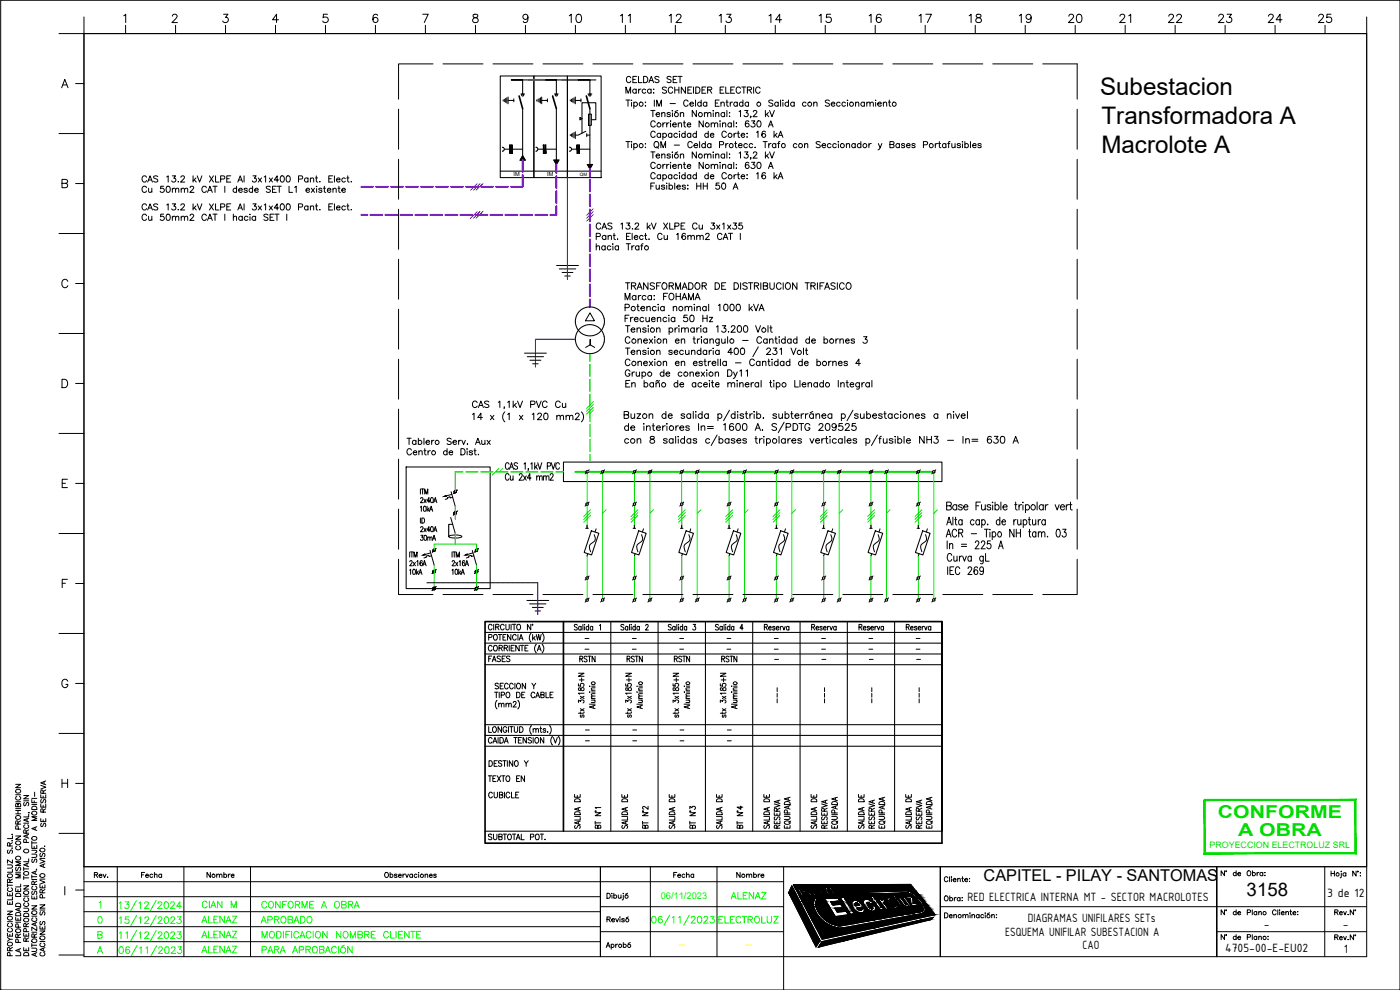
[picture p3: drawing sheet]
<svg xmlns="http://www.w3.org/2000/svg" width="420mm" height="297mm" viewBox="0 0 420 297" stroke-linecap="round" stroke-linejoin="round" font-family="sans-serif">
<defs><g id="words">
<g font-size="7.2">
<text x="330.2" y="28.4">Subestacion</text>
<text x="330.6" y="37.1">Transformadora A</text>
<text x="330.6" y="45.8">Macrolote A</text>
</g>
<g font-size="5.7">
<text x="170" y="8.1">10</text>
<text x="185.2" y="8.1">11</text>
<text x="200" y="8.1">12</text>
<text x="214.8" y="8.1">13</text>
<text x="230" y="8.1">14</text>
<text x="244.8" y="8.1">15</text>
<text x="260" y="8.1">16</text>
<text x="274.8" y="8.1">17</text>
<text x="290" y="8.1">18</text>
<text x="305.2" y="8.1">19</text>
<text x="319.6" y="8.1">20</text>
<text x="335.1" y="8.1">21</text>
<text x="349.6" y="8.1">22</text>
<text x="364.8" y="8.1">23</text>
<text x="379.6" y="8.1">24</text>
<text x="394.8" y="8.1">25</text>
</g>
<text font-size="5.6" x="374.1" y="268.9">3158</text>
<g font-size="5.3" fill="#0d0">
<text x="365.5" y="245.3">CONFORME</text>
<text x="371.5" y="250.8">A OBRA</text>
</g>
<g font-size="5.3" fill="#0f0">
<text x="60" y="273.8">CIAN M</text>
<text x="77.6" y="273.8">CONFORME A OBRA</text>
<text x="218.4" y="270.9">ALENAZ</text>
<text x="77.6" y="278.3">APROBADO</text>
<text x="214.8" y="278.3">ELECTROLUZ</text>
<text x="59.6" y="287.2">ALENAZ</text>
<text x="59.6" y="282.6">ALENAZ</text>
</g>
<g font-size="4.9">
<text x="186.6" y="97.7">Frecuencia 50 Hz</text>
<text x="295.2" y="264.2">CAPITEL - PILAY - SANTOMAS</text>
</g>
<g font-size="4.9" fill="#0f0">
<text x="59.6" y="278">ALENAZ</text>
<text x="28.2" y="287.2">A</text>
<text x="77.6" y="282.6">MODIFICACION NOMBRE CLIENTE</text>
</g>
<g font-size="4.4">
<text x="14.8" y="249.4" transform="rotate(-90 14.8 249.4)">SE RESERVA</text>
<text x="41.6" y="264.6">Fecha</text>
<text x="61.4" y="264.6">Nombre</text>
<text x="201.4" y="264.6">Fecha</text>
<text x="220.1" y="264.6">Nombre</text>
</g>
<g font-size="3.9">
<text x="398.3" y="269">3 de 12</text>
<text x="290.4" y="270.3">RED ELECTRICA INTERNA MT - SECTOR MACROLOTES</text>
<text x="301.7" y="280.8">ESQUEMA UNIFILAR SUBESTACION A</text>
<text x="308.4" y="276.6">DIAGRAMAS UNIFILARES SETs</text>
<text x="379.3" y="278.5">-</text>
<text x="403" y="278.5">-</text>
<text x="324.9" y="284.9">CAO</text>
<text x="367.7" y="285.6">4705-00-E-EU02</text>
<text x="403.3" y="285.9">1</text>
</g>
<text font-size="2.8" fill="#0f0" x="198.3" y="269.7">06/11/2023</text>
<text font-size="2.7" fill="#0d0" x="363" y="254.4">PROYECCION ELECTROLUZ SRL</text>
<g font-size="2.6" fill="#ff0">
<text x="202.8" y="284.7">-</text>
<text x="223" y="284.7">-</text>
</g>
<g font-size="1.7">
<text x="154.1" y="52.9">IM</text>
<text x="164.2" y="52.9">IM</text>
</g>
<text font-size="1.4" x="174.1" y="52.9">QM</text>
</g></defs>
<!-- layer: PDF_Solid Fills -->
<g fill="#000" stroke="#000" stroke-width=".3">
<path d="M156.9 46.7l.7 1.3h-1.5zM166.2 48h1.5l-.7 1.4zM176.3 49.4h1.5l-.8 1.3z"/>
<path d="M153 43.5l.2 2.5v-2.5zM153 43.5l.2 2.5h-.2z"/>
<path d="M153.5 43.5l.2 2.5v-2.5zM153.5 43.5l.2 2.5h-.2z"/>
<path d="M163.1 43.5l.2 2.5v-2.5zM163.1 43.5l.2 2.5h-.2z"/>
<path d="M163.6 43.5l.2 2.5v-2.5zM163.6 43.5l.2 2.5h-.2z"/>
<path d="M173.2 43.5l.2 2.5v-2.5zM173.2 43.5l.2 2.5h-.2z"/>
<path d="M173.7 43.5l.2 2.5v-2.5zM173.7 43.5l.2 2.5h-.2z"/>
</g>
<!-- layer: PDF_Geometry -->
<g fill="none" stroke="#000" stroke-width=".31">
<path d="M150.1 22.8h10.1v30.5h-10.1zM151 30v.3M151.4 29.8v.7M151.8 29.5v1.2M152.1 29.3v1.6M152.5 29.1v2M152.5 30.1h1.7M154.2 29.7v.8M156.3 28.2h1.1M156.9 32.6v14.1M158.7 24h-5.3h3.5v4.2M160.2 22.8h10.1v30.5h-10.1z"/>
<path d="M161.1 30v.3M161.5 29.8v.7M161.8 29.5v1.2M162.2 29.3v1.6M162.6 30.1h1.7M162.6 29.1v2M164.3 29.7v.8M166.4 28.2h1.1M167 32.6v15.4M168.8 24h-5.3h3.5v4.2M170.3 22.8h10.1v30.5h-10.1zM171.2 30v.3"/>
<path d="M171.5 29.8v.7M171.9 29.5v1.2M171.9 40v1.1M172.3 29.3v1.6M172.3 39.8v1.6M172.7 30.1h1.6M172.7 29.1v2M172.7 39.5v2.1M174 35.2l.7 .4-.7 .4zM174.3 29.7v.8M175.8 39.4l-2.3 1.1h-.8M176.5 28.2h1.1"/>
<path d="M176.6 34.2h.9v3.4h-.9zM177 32.6v16.8M177.5 35.9h1.3v-5.1h-4.1v9.2M178.8 24h-5.2h3.4v4.2M150.1 51.4h30.3M150.8 44.2a.59 .59 0 0 1 .6 .6 .59 .59 0 0 1-.6 .6M151.4 44.8h1.7M153.6 44.8h3.3M156.9 46.7l.7 1.3h-1.5zM160.8 44.2a.59 .59 0 0 1 .6 .6 .59 .59 0 0 1-.6 .6M161.4 44.8h1.8M163.7 44.8h3.3"/>
<path d="M166.2 48h1.5l-.7 1.4zM170.9 44.2a.59 .59 0 0 1 .6 .6 .59 .59 0 0 1-.6 .6M171.2 40.4v.3M171.5 44.8h1.8M171.5 40.2v.7M173.8 44.8h3.2M176.1 40.1v.9M176.1 40.5h.9M176.3 49.4h1.5l-.8 1.3zM169.1 138.6h113.6v5.9h-113.6zM145.6 199.4h137.1M145.6 193h137.1"/>
<path d="M145.6 189.8h137.1M145.6 196.2h137.1M183.3 186.5v62.9M197.5 186.5v62.9M211.7 186.5v62.9M225.9 186.5v62.9M240.1 186.5v62.9M254.3 186.5v62.9M268.5 186.5v62.9M282.7 186.5v62.9v-62.9M145.6 217.4h137.1M145.6 220.7h137.1"/>
<path d="M145.6 223.9h137.1M145.6 249.4h137.1"/>
<circle cx="177" cy="96.4" r="4.4"/>
<circle cx="177" cy="101.8" r="4.4"/>
</g>
<path d="M155.8 28.8l1.1 3.8M165.8 28.8l1.2 3.8M176 28.8l1 3.8M145.6 186.5h137.1v66.5h-137.1zM169.1 186.5v62.9" fill="none" stroke="#000" stroke-width=".5"/>
<g fill="none" stroke="#000" stroke-width=".3">
<path d="M167 79.7h6.6M167.8 80.7h5M168.7 81.8h3.2M169.5 82.8h1.6M157.4 106h6.6M158.2 107h4.9M159 108.1h3.3M159.8 109.1h1.7M175.9 141.8l-.3 .4M175.9 151.5l-.3 .4M176.8 141l-.3 .3M176.8 150.6l-.3 .4"/>
<path d="M180.6 141.8l-.3 .4M181.5 141l-.4 .3M190.2 141.8l-.4 .4M190.2 151.5l-.4 .4M191 141l-.3 .3M191 150.6l-.3 .4M194.8 141.8l-.4 .4M195.7 141l-.4 .3M204.3 141.8l-.3 .4M204.3 151.5l-.3 .4M205.2 141l-.3 .3M205.2 150.6l-.3 .4"/>
<path d="M209 141.8l-.4 .4M209.9 141l-.4 .3M218.5 141.8l-.3 .4M218.5 151.5l-.3 .4M219.4 141l-.3 .3M219.4 150.6l-.3 .4M223.2 141.8l-.4 .4M224.1 141l-.4 .3M232.7 141.8l-.3 .4M232.7 151.5l-.3 .4M233.6 141l-.3 .3M233.6 150.6l-.3 .4"/>
<path d="M237.4 141.8l-.4 .4M238.3 141l-.4 .3M246.9 141.8l-.3 .4M246.9 151.5l-.3 .4M247.8 141l-.3 .3M247.8 150.6l-.3 .4M251.6 141.8l-.4 .4M252.5 141l-.4 .3M261.1 141.8l-.3 .4M261.1 151.5l-.3 .4M262 141l-.3 .3M262 150.6l-.3 .4"/>
<path d="M265.8 141.8l-.4 .4M266.7 141l-.4 .3M275.3 141.8l-.3 .4M275.3 151.5l-.3 .4M276.2 141l-.3 .3M276.2 150.6l-.3 .4M280 141.8l-.4 .4M280.9 141l-.4 .3M175.9 173.7l-.3 .3M176.8 172.8l-.3 .4M176.8 179.4l-.3 .4M181.5 179.4l-.4 .4"/>
<path d="M190.2 173.7l-.4 .3M191 172.8l-.3 .4M191 179.4l-.3 .4M195.7 179.4l-.4 .4M204.3 173.7l-.3 .3M205.2 172.8l-.3 .4M205.2 179.4l-.3 .4M209.9 179.4l-.4 .4M218.5 173.7l-.3 .3M219.4 172.8l-.3 .4M219.4 179.4l-.3 .4M224.1 179.4l-.4 .4"/>
<path d="M232.7 173.7l-.3 .3M233.6 172.8l-.3 .4M233.6 179.4l-.3 .4M238.3 179.4l-.4 .4M246.9 173.7l-.3 .3M247.8 172.8l-.3 .4M247.8 179.4l-.3 .4M252.5 179.4l-.4 .4M261.1 173.7l-.3 .3M262 172.8l-.3 .4M262 179.4l-.3 .4M266.7 179.4l-.4 .4"/>
<path d="M275.3 173.7l-.3 .3M276.2 172.8l-.3 .4M276.2 179.4l-.3 .4M280.9 179.4l-.4 .4M146.7 191.3l.9-.2v-.6l-.9-.1v1.7M146.7 197.7h.5M147.6 196.8h-.9v1.7M147.7 187.7l-.3-.3a.78 .78 0 0 0-.9 .7 .78 .78 0 0 0 .9 .8l.3-.3M147.7 194a.56 .56 0 0 0-.7-.4 .56 .56 0 0 0-.4 .7 .74 .74 0 0 0 .7 1l.4-.4M147.7 198.5l.6-1.7 .6 1.7M147.9 198h.8M148.2 187.3v1.7"/>
<path d="M148.2 190.6a.72 .72 0 0 1 1 .1 .72 .72 0 0 1 0 1 .64 .64 0 0 1-.9 .2 .64 .64 0 0 1-.2-.9zM148.2 193.9a.71 .71 0 0 1 1 0 .71 .71 0 0 1 0 1 .64 .64 0 0 1-.9 .3 .64 .64 0 0 1-.2-.9zM148.8 188.1l.8-.1v-.6l-.8-.1v1.7M149.3 188.1l.5 .9M149.5 190.4h1.1M149.8 194.4l.9-.1v-.6l-.9-.1v1.7M150 190.4v1.7M150.2 197.1l-.3-.3-.7 .3 .1 .3 .8 .5 .1 .4-.3 .2-.7-.2M150.3 194.4l.5 .9M150.7 197.7h.6M150.9 191.2h.6M151.3 187.7l-.2-.3a.78 .78 0 0 0-.9 .7 .78 .78 0 0 0 .9 .8l.2-.3"/>
<path d="M151.3 194.4l.9-.1 .1-.4-.4-.3h-.6v1.7M151.7 196.8h-1v1.7h1M151.8 187.3l.1 1.5 .3 .2 .6-.2v-1.5M151.8 194.4l.5 .9M151.9 190.4h-1v1.7h1M152.8 193.6v1.7M153 197.1l-.3-.3-.7 .3 .2 .4 .8 .6-.3 .4-.7-.2M153.3 190.4v1.7l-1-1.7v1.7M153.4 187.3v1.7M153.4 194.4h.6M153.8 187.3h1M154.3 187.3v1.7"/>
<path d="M154.4 193.6h-1v1.7h1M154.9 190.8a.56 .56 0 0 0-.6-.4 .56 .56 0 0 0-.5 .6v.4a.56 .56 0 0 0 .4 .7 .56 .56 0 0 0 .7-.4M155.4 187.4a.82 .82 0 0 1 .9 .7 .82 .82 0 0 1-.8 .9 1.07 1.07 0 0 1-.1-1.6zM155.4 190.4v1.7M155.8 192.1l.6-1.7 .6 1.7M155.8 193.6v1.7l-1-1.7v1.7M156 191.5h.8M156.2 193.6h1M156.7 193.6v1.7M157.5 194.4h.6M158.5 193.6h-1v1.7h1M159.3 187.3v1.7l-1-1.7v1.7"/>
<path d="M159.4 190.1a1.89 1.89 0 0 0 0 2.5M159.8 190.4v1.7M160.2 191.4l.5 .7M160.6 190.9l-.8 .9M160.9 190.4l.4 1.7 .4-1.7 .3 1.7 .4-1.7M160.9 193.3a1.85 1.85 0 0 0 0 2.6M161.3 195.3l.5-1.7 .6 1.7M161.5 194.8h.7M162.7 193.3a1.85 1.85 0 0 1 0 2.6M162.8 190.1a1.89 1.89 0 0 1 0 2.5M173.3 187.6l-.4-.3-.4 .1-.1 .5 .7 .4 .2 .5-.4 .2-.6-.2M174 197.7l.8-.1v-.5l-.8-.2v1.7"/>
<path d="M174.4 188.2a.51 .51 0 0 0-.8 .1 .51 .51 0 0 0 .4 .8l.4-.3M174.4 187.9v1.1M174.4 197.7l.5 .9M174.9 187.3v1.7M175.4 187.3v.2zM175.4 188v1M175.6 194.8h1.2M175.6 191.6h1.2M175.9 180.3l-.3 .4M176.2 197.1l-.4-.2-.5 .2 .1 .4 .7 .3a.47 .47 0 0 1-.1 .8 .47 .47 0 0 1-.7-.3M176.4 196.9h.9M176.7 188.2a.51 .51 0 0 0-.8 .1 .51 .51 0 0 0 .4 .8l.4-.3"/>
<path d="M176.7 187.3v1.7M176.9 196.9v1.7M177.9 188.2a.51 .51 0 0 0-.8 .2 .51 .51 0 0 0 .4 .7l.4-.3M177.9 187.9v1.1M178.6 196.9v1.7l-.9-1.7v1.7M179.9 187.7l.3-.4v1.7M180.6 180.3l-.3 .3M187.2 187.6a.43 .43 0 0 0-.6-.3 .43 .43 0 0 0 0 .8l.5 .2 .1 .5-.3 .2-.6-.2M188.2 197.7l.8-.1v-.6l-.8-.1v1.7M188.4 188.2a.51 .51 0 0 0-.8 .1 .51 .51 0 0 0 .4 .8l.4-.3M188.4 187.9v1.1M188.6 197.7l.5 .9"/>
<path d="M188.9 187.3v1.7M189.4 187.3v.2zM189.4 188v1M189.8 194.8h1.1M189.8 191.6h1.1M190.2 180.3l-.4 .4M190.4 197.1l-.3-.2-.6 .2 .1 .4 .6 .3a.46 .46 0 0 1 0 .8 .46 .46 0 0 1-.7-.3M190.7 188.2a.51 .51 0 0 0-.8 .2 .51 .51 0 0 0 .4 .7l.4-.3M190.7 196.9h.9M190.7 187.3v1.7M191.1 196.9v1.7M191.9 188.2a.52 .52 0 0 0-.8 .1 .52 .52 0 0 0 .4 .8l.4-.3"/>
<path d="M191.9 187.9v1.1M192.8 196.9v1.7l-.9-1.7v1.7M193.8 187.8l.2-.5 .4 .1 .1 .3-.8 1.3h.9M194.8 180.3l-.4 .3M201.5 187.6l-.4-.3-.4 .1-.1 .5 .7 .4 .2 .5-.4 .2-.5-.2M202.4 197.7l.8-.1v-.5l-.8-.2v1.7M202.6 188.2a.46 .46 0 0 0-.6 0 .46 .46 0 0 0 0 .6 .46 .46 0 0 0 .6 0M202.6 187.9v1.1M202.8 197.7l.5 .9M203.1 187.3v1.7M203.6 187.3v.2zM203.6 188v1"/>
<path d="M204 194.8h1.2M204 191.6h1.2M204.3 180.3l-.3 .4M204.6 197.1l-.4-.2-.5 .2 .1 .4 .6 .3a.46 .46 0 0 1 0 .8 .46 .46 0 0 1-.7-.3M204.8 196.9h.9M204.9 188.2a.51 .51 0 0 0-.8 .1 .51 .51 0 0 0 .4 .8l.4-.3M204.9 187.3v1.7M205.3 196.9v1.7M206.1 188.2a.51 .51 0 0 0-.8 .1 .51 .51 0 0 0 .4 .8l.4-.3M206.1 187.9v1.1M207 196.9v1.7l-.9-1.7v1.7M208 187.3h.7l-.3 .7a.5 .5 0 0 1 .4 .8 .5 .5 0 0 1-.9-.1"/>
<path d="M209 180.3l-.4 .3M215.6 187.6a.44 .44 0 0 0-.7-.3 .44 .44 0 0 0 .1 .8l.5 .2 .1 .5-.3 .2-.6-.2M216.6 197.7l.8-.1v-.6l-.8-.1v1.7M216.8 188.2a.51 .51 0 0 0-.8 .1 .51 .51 0 0 0 .4 .8l.4-.3M216.8 187.9v1.1M217 197.7l.5 .9M217.3 187.3v1.7M217.8 187.3v.2zM217.8 188v1M218.2 194.8h1.1M218.2 191.6h1.1M218.5 180.3l-.3 .4"/>
<path d="M218.8 197.1l-.3-.2-.6 .2v.4l.9 .6-.3 .5-.6-.3M219.1 188.2a.46 .46 0 0 0-.7 0 .46 .46 0 0 0 0 .6 .46 .46 0 0 0 .7 0M219.1 196.9h.9M219.1 187.3v1.7M219.5 196.9v1.7M220.2 188.2a.51 .51 0 0 0-.8 .2 .51 .51 0 0 0 .5 .7l.3-.3M220.2 187.9v1.1M221.1 196.9v1.7l-.9-1.7v1.7M223 188.5h-.9l.6-1.2v1.7M223.2 180.3l-.4 .3M229.4 188.2l.8-.1v-.7l-.8-.1v1.7M229.9 188.2l.4 .8"/>
<path d="M230.7 188.4h.8l-.2-.4a.48 .48 0 0 0-.6 .5 .48 .48 0 0 0 .8 .3M232.4 194.8h1.1M232.4 191.6h1.1M232.5 197.8h1.1M232.6 188.2l-.3-.3-.4 .1v.3l.5 .2a.31 .31 0 0 1 .1 .4 .31 .31 0 0 1-.4 .1l-.2-.2M232.7 180.3l-.3 .4M232.9 188.4h.8l-.1-.4a.48 .48 0 0 0-.7 .5 .48 .48 0 0 0 .8 .3M234.2 187.9v1.1M234.7 187.9l-.3 .1-.2 .4M234.9 187.9l.4 1.1 .3-1.1M236.8 188.2a.46 .46 0 0 0-.7 0 .46 .46 0 0 0 0 .6 .46 .46 0 0 0 .7 0M236.8 187.9v1.1"/>
<path d="M237.4 180.3l-.4 .3M243.6 188.2l.8-.1v-.7l-.8-.1v1.7M244 188.2l.5 .8M244.9 188.4h.8l-.2-.4a.48 .48 0 0 0-.6 .5 .48 .48 0 0 0 .8 .3M246.6 194.8h1.1M246.6 191.6h1.1M246.7 197.8h1.2M246.8 188.2l-.7-.2v.3l.5 .2 .2 .3-.3 .2-.5-.2M246.9 180.3l-.3 .4M247.1 188.4h.8l-.1-.4a.48 .48 0 0 0-.7 .5 .48 .48 0 0 0 .8 .3M248.4 187.9v1.1M248.9 187.9l-.4 .1-.1 .4"/>
<path d="M249.1 187.9l.4 1.1 .4-1.1M251 188.2a.46 .46 0 0 0-.7 0 .46 .46 0 0 0 0 .6 .46 .46 0 0 0 .7 0M251 187.9v1.1M251.6 180.3l-.4 .3M257.8 188.2l.8-.1v-.7l-.8-.1v1.7M258.2 188.2l.5 .8M259.1 188.4h.8l-.2-.4a.48 .48 0 0 0-.6 .5 .48 .48 0 0 0 .8 .3M260.8 194.8h1.1M260.8 191.6h1.1M260.9 197.8h1.1M260.9 188.2l-.2-.3-.4 .1v.3l.5 .2a.31 .31 0 0 1 .1 .4 .31 .31 0 0 1-.4 .1l-.2-.2M261.1 180.3l-.3 .4"/>
<path d="M261.3 188.4h.8l-.1-.4a.49 .49 0 0 0-.7 .6 .49 .49 0 0 0 .8 .2M262.6 187.9v1.1M263.1 187.9l-.3 .1-.2 .4M263.3 187.9l.4 1.1 .3-1.1M265.2 188.2a.46 .46 0 0 0-.7 0 .46 .46 0 0 0 0 .6 .46 .46 0 0 0 .7 0M265.2 187.9v1.1M265.8 180.3l-.4 .3M272 188.2l.8-.1v-.7l-.8-.1v1.7M272.4 188.2l.5 .8M273.3 188.4h.7v-.3a.46 .46 0 0 0-.7 .4 .46 .46 0 0 0 .7 .3M274.9 194.8h1.2M274.9 191.6h1.2"/>
<path d="M275.1 197.8h1.2M275.2 188.2l-.3-.3-.4 .1v.3l.6 .3 .1 .2-.3 .2-.5-.2M275.3 180.3l-.3 .4M275.5 188.4h.8l-.1-.4a.48 .48 0 0 0-.7 .5 .48 .48 0 0 0 .8 .3M276.8 187.9v1.1M277.3 187.9l-.3 .1-.2 .4M277.5 187.9l.4 1.1 .3-1.1M279.4 188.2a.52 .52 0 0 0-.9 .1 .52 .52 0 0 0 .4 .8l.5-.3M279.4 187.9v1.1M280 180.3l-.4 .3M146.7 218v1.7h.8M147.9 218.3a.74 .74 0 0 1 1.1 .1 .74 .74 0 0 1-.2 1.1 .69 .69 0 0 1-.9-.1 .69 .69 0 0 1 0-.9z"/>
<path d="M148.4 207.7h1M148.9 207.7v1.6M149.2 210.1a1.93 1.93 0 0 0 0 2.6M149.6 205.2a.49 .49 0 0 0-.6-.3 .49 .49 0 0 0-.3 .7l.7 .3a.49 .49 0 0 1 .1 .8 .49 .49 0 0 1-.8-.1l-.1-.1M149.7 211.3l.3-.3 .4 .1 .1 1M149.7 211v1.1M149.8 207.7v1.6M150.1 205.8h.6M150.4 208.6l.9-.1 .1-.7-1-.1v1.6M150.5 211.3l.4-.3 .3 .1 .1 1M150.5 218v1.7l-1-1.7v1.7M151.1 205h-1v1.7h1"/>
<path d="M151.7 219.1h.4a.53 .53 0 0 1-.4 .7 .53 .53 0 0 1-.6-.5M151.9 211.3l.3-.3 .4 .1 .1 1M151.9 211v1.1M152.1 218.4a.64 .64 0 0 0-.9-.3 .64 .64 0 0 0-.2 .9v.3M152.1 207.7h.2a.79 .79 0 0 1 .7 .9 .79 .79 0 0 1-.9 .6 1.06 1.06 0 0 1 0-1.5zM152.5 205.4l-.2-.2a.75 .75 0 0 0-.9 .2 .75 .75 0 0 0 .1 1 .52 .52 0 0 0 .5 .3 .52 .52 0 0 0 .5-.4M152.6 218v1.7M152.7 211.3l.3-.3 .4 .1v1M152.9 206.1a.56 .56 0 0 0 .5 .6 .56 .56 0 0 0 .6-.4M153 218h1M153.5 218v1.7M154 205.4l-.3-.4h-.4l-.3 .4-.1 .6"/>
<path d="M154 210.9l.3-.4 .6 .2-.2 .6-.8 .8h1.1M154.4 218v1.2a.5 .5 0 0 0 .5 .5 .5 .5 0 0 0 .5-.5v-1.2M154.5 205v1.7M155 207.7a.85 .85 0 0 1 1.1 .8 .85 .85 0 0 1-1.1 .8zM155.3 205.1a.82 .82 0 0 1 .9 .5 .82 .82 0 0 1-.3 1 .84 .84 0 0 1-.9-.5 .84 .84 0 0 1 .3-1zM155.4 210.1a1.93 1.93 0 0 1 0 2.6M155.9 218a.88 .88 0 0 1 1.1 .9 .88 .88 0 0 1-1.1 .8zM156.6 208.5h.6M157.5 207.7h-.9v1.6h.9M157.7 205v1.7l-1-1.7v1.7M159.3 217.8a1.92 1.92 0 0 0 .2 2.5M159.5 217.7l-.1 .2"/>
<path d="M159.6 205l.6 .8v.9M160 218.9l.4-.3 .3 .1 .1 1M160 218.6v1.1M160.5 208.1a.58 .58 0 0 0-.7-.4 .58 .58 0 0 0-.4 .6 .74 .74 0 0 0 .8 1l.3-.4M160.8 209.3l.5-1.6 .6 1.6M160.8 205l-.6 .8M160.8 218.9l.4-.3 .3 .1 .1 1M161 208.8h.7M162 218.6h.5M162.3 218v1.4l.3 .3M162.3 208.5l.9-.1v-.7h-.9v1.6h.9l.1-.5-.3-.3M163.8 218.8l-.3-.2-.5 .2 .7 .4v.5h-.4l-.3-.2"/>
<path d="M163.8 207.7v1.6h.9M164.3 219.7h.1zM164.9 217.7l.2 .2M165.1 208.5h.6M165.1 217.8a1.98 1.98 0 0 1-.2 2.5M166 207.7h-.9v1.6h.9M173.6 210.8v-.7l.7 .4a.49 .49 0 0 1 .7-.5 .49 .49 0 0 1 0 .9M173.6 205.2v.6l.7 .1a.5 .5 0 0 1 0-.8 .5 .5 0 0 1 .8 .1 .5 .5 0 0 1-.1 .7M173.6 202h1.7l-1.7 .9h1.7M173.7 206.4v.7h.5a.62 .62 0 0 1 .3-.7 .62 .62 0 0 1 .8 .2 .53 .53 0 0 1-.6 .7 .53 .53 0 0 1-.4-.7zM173.8 204h1.5M174.2 213.7v.5"/>
<path d="M174.2 212.6l1.1 .7M174.2 208.9l1.1 .7M174.4 214.5l-.2 .3 .2 .4 .4-.6h.4l.1 .4-.3 .2M174.6 203.4v1.2M175.3 213.7l-.3 .3h-1.4M175.3 208h-1.7l.3 .3M175.3 212.6l-1.1 .7M175.3 208.9l-1.1 .7M175.7 219h1.2M176.9 207.6h.2zM176.9 205.9h.2zM176.9 211.3h1.7"/>
<path d="M177.5 210.1h1.1M177.5 209.6h1.1M177.5 207.1h1.1M177.6 204.8a.51 .51 0 0 1 .7-.2 .51 .51 0 0 1 .1 .7 .55 .55 0 0 1-.6 0 .55 .55 0 0 1-.2-.5zM177.6 207.6h1M177.6 205.9h1M178 211.8v.6M178.3 210.1l.3 .3-.1 .3-1 .1M178.6 211.6l-1.7 .5 1.7 .5M178.6 208.8l-1 .1-.1 .3 .3 .4M178.6 208.1l-1 .1-.1 .3 .3 .3M178.6 206.4h-1l-.1 .4 .3 .3"/>
<path d="M187.8 210.8v-.7l.6 .4a.5 .5 0 0 1 .8-.5 .5 .5 0 0 1 0 .9M187.8 205.2v.6l.7 .1a.5 .5 0 0 1 .1-.8 .5 .5 0 0 1 .7 .1 .5 .5 0 0 1-.1 .7M187.8 202h1.7l-1.7 .9h1.7M187.9 206.4v.7h.4a.64 .64 0 0 1 .4-.7 .64 .64 0 0 1 .8 .2 .56 .56 0 0 1-.6 .6 .56 .56 0 0 1-.5-.7zM188 204h1.5M188.3 213.7v.5M188.3 212.6l1.2 .7M188.3 208.9l1.2 .7M188.6 214.5l-.3 .3 .1 .4h.3l.5-.7 .3 .3-.3 .4M188.7 203.4v1.2M189.5 213.7l-.3 .3h-1.4M189.5 208h-1.7l.3 .3"/>
<path d="M189.5 212.6l-1.2 .7M189.5 208.9l-1.2 .7M189.9 219h1.2M191.2 205.9h.1M191.1 211.3h1.7M191.2 207.5v.2zM191.7 210.1h1.1M191.7 209.6h1.1M191.7 207.1h1.1M191.7 207.6h1.1M191.7 205.9h1.1M191.8 204.7a.53 .53 0 0 1 .8-.1 .53 .53 0 0 1 .1 .7 .53 .53 0 0 1-.8 0l-.2-.2z"/>
<path d="M192.2 211.8v.6M192.5 210.1l.3 .3-.1 .3-1 .1M192.8 211.6l-1.7 .5 1.7 .5M192.8 208.8l-1.1 .1v.3l.3 .4M192.8 208.1l-1.1 .1v.3l.3 .3M192.8 206.4h-1.1v.4l.3 .3M202 210.8v-.7l.6 .4a.51 .51 0 0 1 .8-.5 .51 .51 0 0 1 0 .9M202 205.2v.6l.7 .1a.5 .5 0 0 1 0-.8 .5 .5 0 0 1 .8 .1 .5 .5 0 0 1-.1 .7M202 202h1.7l-1.7 .9h1.7M202.1 206.4v.7l.3 .1a.97 .97 0 0 1 1.1-.8 .52 .52 0 0 1-.2 .8 .52 .52 0 0 1-.6-.6l-.3-.2zM202.2 204h1.5M202.6 213.7v.5"/>
<path d="M202.6 212.6l1.1 .7M202.6 208.9l1.1 .7M202.8 214.5l-.2 .3v.4h.4l.4-.7 .3 .3-.3 .4M203 203.4v1.2M203.7 213.7l-.3 .3h-1.4M203.7 208h-1.7l.3 .3M203.7 212.6l-1.1 .7M203.7 208.9l-1.1 .7M204.1 219h1.1M205.3 207.6h.2zM205.3 205.9h.2zM205.3 211.3h1.7"/>
<path d="M205.9 210.1h1.1M205.9 209.6h1.1M205.9 207.1h1.1M206 204.8a.51 .51 0 0 1 .7-.2 .51 .51 0 0 1 .1 .7 .55 .55 0 0 1-.6 0 .55 .55 0 0 1-.2-.5zM206 207.6h1M206 205.9h1M206.4 211.8v.6M206.7 210.1l.3 .3-.1 .3-1 .1M207 211.6l-1.7 .5 1.7 .5M207 208.8l-1 .1-.1 .3 .3 .4M207 208.1l-1 .1-.1 .3 .3 .3M207 206.4h-1l-.1 .4 .3 .3"/>
<path d="M216.2 210.8v-.7l.6 .4a.5 .5 0 0 1 .8-.5 .5 .5 0 0 1 0 .9M216.2 205.2v.6l.7 .1a.5 .5 0 0 1 0-.8 .5 .5 0 0 1 .8 .1 .5 .5 0 0 1-.1 .7M216.2 202h1.7l-1.7 .9h1.7M216.3 206.4v.7h.5a.6 .6 0 0 1 .3-.7 .6 .6 0 0 1 .8 .2 .55 .55 0 0 1-.6 .6 .55 .55 0 0 1-.5-.7zM216.4 204h1.5M216.8 213.7v.5M216.8 212.6l1.1 .7M216.8 208.9l1.1 .7M217 214.5l-.2 .7h.3l.5-.7 .3 .3-.3 .4M217.1 203.4v1.2M217.9 213.7l-.3 .3h-1.4M217.9 208h-1.7l.3 .3"/>
<path d="M217.9 212.6l-1.1 .7M217.9 208.9l-1.1 .7M218.3 219h1.2M219.5 207.6h.2zM219.5 205.9h.2zM219.5 211.3h1.7M220.1 210.1h1.1M220.1 209.6h1.1M220.1 207.1h1.1M220.1 204.8a.52 .52 0 0 1 .8-.2 .52 .52 0 0 1 .2 .7l-.2 .1a.52 .52 0 0 1-.6-.1 .52 .52 0 0 1-.2-.5zM220.1 207.6h1.1M220.1 205.9h1.1"/>
<path d="M220.6 211.8v.6M220.9 210.1l.3 .3-.1 .3-1 .1M221.2 211.6l-1.7 .5 1.7 .5M221.2 208.8l-1.1 .1v.3l.3 .4M221.2 208.1l-1.1 .1v.3l.3 .3M221.2 206.4h-1.1v.4l.3 .3M233.2 206.3v1.2M233.2 208v1.2M233.2 209.7v1.2M247.5 206.3v1.2M247.5 208v1.2M247.5 209.7v1.2"/>
<path d="M261.6 206.3v1.2M261.6 208v1.2M261.6 209.7v1.2M275.9 206.3v1.2M275.9 208v1.2M275.9 209.7v1.2M146.5 232.8h1.1M146.8 228.2a.86 .86 0 0 1 1 .9 .86 .86 0 0 1-1 .8zM147 232.8v1.7M147.7 221.7a.56 .56 0 0 0-.7-.4 .56 .56 0 0 0-.4 .6 .74 .74 0 0 0 .7 1.1l.4-.4M147.8 238.1a.56 .56 0 0 0-.7-.4 .56 .56 0 0 0-.4 .6 .75 .75 0 0 0 .8 1.1l.3-.4M147.9 233.6h.6"/>
<path d="M147.9 223l.6-1.7 .6 1.7M148.2 222.4h.7M148.3 237.7l.1 1.4 .3 .3 .5-.3 .1-1.4M148.3 229.1h.6M148.9 232.8h-1v1.7h1M149.2 228.2h-.9v1.7h.9M149.2 232.8l1.1 1.7M149.5 221.3v1.7M149.9 238.5l.9-.1 .1-.4-.4-.3h-.6v1.7l.9-.2 .1-.4-.4-.3M150 221.3a.89 .89 0 0 1 1.1 .6 .89 .89 0 0 1-.5 1.1h-.6zM150.3 232.8l-1.1 1.7M150.5 232.8h1"/>
<path d="M150.6 228.5a.5 .5 0 0 0-.7-.4 .5 .5 0 0 0-.2 .8l.7 .3 .2 .5-.3 .2-.7-.2M150.9 228.2h1M151 232.8v1.7M151.4 223l.5-1.7 .6 1.7M151.4 228.2v1.7M151.4 237.7v1.7M151.6 222.4h.7M152 233a.71 .71 0 0 1 .9 .1 .71 .71 0 0 1 0 1 .64 .64 0 0 1-.8 .2 .64 .64 0 0 1-.3-.9zM152.3 228.2v1.7M153 238.1a.67 .67 0 0 0-1-.2 .67 .67 0 0 0-.1 .9l.1 .3a.5 .5 0 0 0 .8 .2l.2-.3M153.5 237.7v1.7h.9M153.9 228.2v1.7l-1-1.7v1.7"/>
<path d="M154.2 221.3h1M154.7 228.3a.84 .84 0 0 1 .9 .5 .84 .84 0 0 1-.3 1 .84 .84 0 0 1-1-.5 .84 .84 0 0 1 .4-1zM154.7 221.3v1.7M154.8 238.5h.5M155 233.6h.6M155.6 222.1h.6M155.7 237.7h-.9v1.7h.9M156 232.8h-1v1.7h1M156.5 221.3h-.9v1.7h.9M157.4 228.2l.5 .9v.8M157.4 232.8v1.7l-1-1.7v1.7M158 221.3v1.7l-1-1.7v1.7"/>
<path d="M158.5 228.2l-.6 .9M159.5 221.5a.49 .49 0 0 0-.6-.3 .49 .49 0 0 0-.3 .6l.8 .4 .1 .5-.4 .3-.6-.3M160 221.3v1.7M160.7 221.5l.2-.2a.83 .83 0 0 1 .8 .8 .83 .83 0 0 1-.8 .8 1.04 1.04 0 0 1-.2-1.4zM163.2 221.3v1.7l-1-1.7v1.7M165.8 221a1.81 1.81 0 0 0 0 2.5M166.1 221.3l.6 1.7 .6-1.7M167.6 221l.1 .1a1.94 1.94 0 0 1-.1 2.4M172.4 238.4v.8h1.7v-.8M172.5 239.9a.92 .92 0 0 1 1.1-.2 .92 .92 0 0 1 .5 .9h-1.7zM173.3 238.7v.5M175.7 222.3h1.2"/>
<path d="M186.6 238.4v.8h1.7v-.8M186.7 239.9a.94 .94 0 0 1 1.1-.2 .94 .94 0 0 1 .5 .9h-1.7zM187.4 238.7v.5M189.9 222.3h1.2M200.8 238.4v.8h1.7v-.8M200.9 239.9a.94 .94 0 0 1 1-.2 .94 .94 0 0 1 .6 .9h-1.7zM201.7 238.7v.5M204.1 222.3h1.1M215 238.4v.8h1.7v-.8M215.1 239.9a.92 .92 0 0 1 1-.2 .92 .92 0 0 1 .6 .9h-1.7zM215.8 238.7v.5M218.3 222.3h1.2"/>
<path d="M229.2 238.4v.8h1.7v-.8M229.3 239.9a.94 .94 0 0 1 1-.2 .94 .94 0 0 1 .6 .9h-1.7zM230.1 238.7v.5M236.5 239.4v.7M237.1 239.2l-1.7 .5 1.7 .5M243.4 238.4v.8h1.7v-.8M243.5 239.9a.92 .92 0 0 1 1-.2 .92 .92 0 0 1 .6 .9h-1.7zM244.2 238.7v.5M250.7 239.4v.7M251.3 239.2l-1.7 .5 1.7 .5M257.6 238.4v.8h1.7v-.8M257.7 239.9a.94 .94 0 0 1 1-.2 .94 .94 0 0 1 .6 .9h-1.7z"/>
<path d="M258.4 238.7v.5M264.9 239.4v.7M265.5 239.2l-1.7 .5 1.7 .5M271.8 238.4v.8h1.7v-.8M271.9 239.9a.92 .92 0 0 1 1-.2 .92 .92 0 0 1 .6 .9h-1.7zM272.6 238.7v.5M279.1 239.4v.7M279.7 239.2l-1.7 .5 1.7 .5M147.6 250.5a.5 .5 0 0 0-.6-.3 .5 .5 0 0 0-.3 .6l.7 .4 .2 .5-.4 .3-.6-.3M148.1 250.3l.1 1.4 .3 .3 .6-.5v-1.2M149.7 251.1l1-.2v-.5l-1-.1v1.7l1-.2v-.6l-.3-.1M151 250.3h1"/>
<path d="M151.5 250.3v1.7M152.6 250.3a.77 .77 0 0 1 .9 .8 .77 .77 0 0 1-.9 .8 1.09 1.09 0 0 1 0-1.6zM153.8 250.3h1M154.3 250.3v1.7M154.9 252l.6-1.7 .6 1.7M155.1 251.4h.8M156.4 250.3v1.7h.9M159.2 251.1h.9l.1-.7-1-.1v1.7M161.5 250.3a.85 .85 0 0 1 .4 1.1 .85 .85 0 0 1-1 .5 .87 .87 0 0 1-.2-1 .87 .87 0 0 1 .8-.6M162.1 250.3h1M162.6 250.3v1.7M163.5 251.9h.1z"/>
<path d="M172.4 245h1.7M172.7 247.7l-.3 .3 .3 .6 .4-.2 .3-.6a.46 .46 0 0 1 .7 .1 .46 .46 0 0 1-.2 .7M172.7 243.6a.9 .9 0 0 1 1-.1 .9 .9 0 0 1 .4 .9h-1.7zM173.6 242.4v.7M173.6 246.6v.6M174.1 246.4l-1.7 .5 1.7 .5M174.1 245.3v.8h-1.7M174.1 242.2l-1.7 .6 1.7 .5M178.6 243.8h1.7l-1.7 .9h1.7M178.6 246.9h1.7M178.6 246.4v.9M179.4 247.9l.4-.3 .5 .3v.6h-1.7l.1-.8h.6l.1 .8"/>
<path d="M180.3 242.3h-1.7l.3 .3M186.6 245h1.7M186.7 243.8a.94 .94 0 0 1 1-.2 .94 .94 0 0 1 .6 .8h-1.7zM186.9 247.7l-.3 .3 .3 .6 .4-.2 .3-.6a.47 .47 0 0 1 .7 .1 .47 .47 0 0 1-.2 .7M187.8 242.4v.7M187.8 246.6v.6M188.3 246.4l-1.7 .5 1.7 .5M188.3 245.3v.8h-1.7M188.3 242.2l-1.7 .6 1.7 .5M192.8 243.8h1.7l-1.7 .9h1.7M192.8 246.9h1.7M192.8 246.4v.9"/>
<path d="M193.6 247.9l.3-.3 .6 .3v.6h-1.7l.2-.8h.5l.1 .8M194.5 241.9v.9l-1.4-.8-.3 .5 .4 .3M200.8 245h1.7M200.9 243.8a.94 .94 0 0 1 1-.2 .94 .94 0 0 1 .6 .8h-1.7zM201.1 247.7l-.3 .3 .3 .6 .4-.2 .3-.6a.46 .46 0 0 1 .7 .1 .46 .46 0 0 1-.2 .7M202 242.4v.7M202 246.6v.6M202.5 246.4l-1.7 .5 1.7 .5M202.5 245.3v.8h-1.7M202.5 242.2l-1.7 .6 1.7 .5M207 243.8h1.7l-1.7 .9h1.7M207 242.7v-.7l.7 .4a.5 .5 0 0 1 .8-.4 .5 .5 0 0 1-.1 .8"/>
<path d="M207 246.9h1.7M207 246.4v.9M207.8 247.9l.4-.3 .5 .3v.6h-1.7l.1-.8h.6l.1 .8M215 245h1.7M215.1 243.8a.92 .92 0 0 1 1-.2 .92 .92 0 0 1 .6 .8h-1.7zM215.3 247.7l-.3 .3 .3 .6 .4-.2 .3-.6h.6l.1 .4-.2 .4M216.1 242.4v.7M216.1 246.6v.6M216.7 246.4l-1.7 .5 1.7 .5M216.7 245.3v.8h-1.7M216.7 242.2l-1.7 .6 1.7 .5M221.2 243.8h1.7l-1.7 .9h1.7"/>
<path d="M221.2 246.9h1.7M221.2 246.4v.9M222 247.9l.3-.3 .6 .3v.6h-1.7l.2-.8h.5l.1 .8M222.3 241.9v.9l-1.1-.6h1.7M229.2 245h1.7M229.3 243.8a.94 .94 0 0 1 1-.2 .94 .94 0 0 1 .6 .8h-1.7zM229.5 247.7l-.3 .3 .3 .6 .4-.2 .3-.6h.7v.4l-.2 .4M230.4 242.4v.7M230.4 246.6v.6M230.9 246.4l-1.7 .5 1.7 .5M230.9 245.3v.8h-1.7M230.9 242.2l-1.7 .6 1.7 .5"/>
<path d="M232.4 246.3v.8h1.7v-.8M232.4 243.8v.8h1.7v-.8M232.4 241.2l1.7 .5-1.7 .5M232.6 245.1a.44 .44 0 0 0-.2 .7 .44 .44 0 0 0 .7-.1l.2-.5a.47 .47 0 0 1 .8 .1 .47 .47 0 0 1-.3 .7M233.2 248.5l-.1-.8h-.6l-.1 .8h1.7M233.2 243.4l-.1-.8h-.6l-.1 .8h1.7M233.2 244.1v.5M233.2 246.6v.5M233.5 240.2v.7M234.1 240.1l-1.7 .5 1.7 .5M234.1 247.6l-.9 .5M234.1 242.5l-.9 .5"/>
<path d="M235.4 247.7v.8h1.7v-.8M235.4 246.7a.92 .92 0 0 1 1-.4 .92 .92 0 0 1 .7 .7 .98 .98 0 0 1-1.7-.3zM235.4 245h1.2l.5 .3-.2 .5-1.5 .1M235.4 244.4h1.7M235.6 240.6l.4-.1a.78 .78 0 0 1 .9 .1 .78 .78 0 0 1 .2 .8h-1.7zM236.2 248v.5M236.3 243.9l-.2-.8h-.6l-.1 .8h1.7M236.5 241.9v.7M237.1 241.7l-1.7 .5 1.7 .6M237.3 246.4l-.5 .4M243.4 245h1.7M243.5 243.8a.92 .92 0 0 1 1-.2 .92 .92 0 0 1 .6 .8h-1.7z"/>
<path d="M243.7 247.7a.44 .44 0 0 0-.3 .6 .44 .44 0 0 0 .7 .1l.3-.6 .5-.1 .2 .3-.2 .6M244.5 242.4v.7M244.5 246.6v.6M245.1 246.4l-1.7 .5 1.7 .5M245.1 245.3v.8h-1.7M245.1 242.2l-1.7 .6 1.7 .5M246.6 246.3v.8h1.7v-.8M246.6 243.8v.8h1.7v-.8M246.6 241.2l1.7 .5-1.7 .5M246.8 245.1a.44 .44 0 0 0-.3 .7 .44 .44 0 0 0 .8-.1l.2-.5a.46 .46 0 0 1 .8 .1 .46 .46 0 0 1-.3 .7M247.4 248.5l-.1-.8h-.6l-.1 .8h1.7M247.4 243.4l-.1-.8h-.6l-.1 .8h1.7"/>
<path d="M247.4 244.1v.5M247.4 246.6v.5M247.7 240.2v.7M248.3 240.1l-1.7 .5 1.7 .5M248.3 247.6l-.9 .5M248.3 242.5l-.9 .5M249.6 247.7v.8h1.7v-.8M249.6 246.7a.97 .97 0 0 1 1-.4 .97 .97 0 0 1 .7 .7 .97 .97 0 0 1-.9 .4 .97 .97 0 0 1-.8-.7zM249.6 245h1.2l.5 .3-.3 .5-1.4 .1M249.6 244.4h1.7M249.7 240.8a.9 .9 0 0 1 1.1-.3 .9 .9 0 0 1 .5 .9h-1.7zM250.4 248v.5"/>
<path d="M250.5 243.9l-.1-.8h-.6l-.2 .8h1.7M250.7 241.9v.7M251.3 241.7l-1.7 .5 1.7 .6M251.5 246.4l-.5 .4M257.6 245h1.7M257.7 243.8a.94 .94 0 0 1 1-.2 .94 .94 0 0 1 .6 .8h-1.7zM257.9 247.7l-.3 .3 .3 .6 .4-.2 .3-.6a.47 .47 0 0 1 .7 .1 .47 .47 0 0 1-.2 .7M258.8 242.4v.7M258.8 246.6v.6M259.3 246.4l-1.7 .5 1.7 .5M259.3 245.3v.8h-1.7M259.3 242.2l-1.7 .6 1.7 .5"/>
<path d="M260.8 246.3v.8h1.7v-.8M260.8 243.8v.8h1.7v-.8M260.8 241.2l1.7 .5-1.7 .5M261 245.1a.44 .44 0 0 0-.2 .7 .44 .44 0 0 0 .7-.1l.2-.5a.47 .47 0 0 1 .8 .1 .47 .47 0 0 1-.3 .7M261.6 248.5l-.1-.8-.2-.1-.4 .1-.1 .8h1.7M261.6 243.4l-.1-.8h-.6l-.1 .8h1.7M261.6 244.1v.5M261.6 246.6v.5M261.9 240.2v.7M262.5 240.1l-1.7 .5 1.7 .5M262.5 247.6l-.9 .5M262.5 242.5l-.9 .5"/>
<path d="M263.8 247.7v.8h1.7v-.8M263.8 246.7a.97 .97 0 0 1 .9-.4 .97 .97 0 0 1 .8 .7 .97 .97 0 0 1-.9 .4 .97 .97 0 0 1-.8-.7zM263.8 245h1.2l.5 .3-.2 .5-1.5 .1M263.8 244.4h1.7M263.9 240.8a.92 .92 0 0 1 1-.3 .92 .92 0 0 1 .6 .9h-1.7zM264.6 248v.5M264.7 243.9l-.2-.8h-.6l-.1 .8h1.7M264.9 241.9v.7M265.5 241.7l-1.7 .5 1.7 .6M265.7 246.4l-.5 .4M271.8 245h1.7M271.9 243.8a.92 .92 0 0 1 1-.2 .92 .92 0 0 1 .6 .8h-1.7z"/>
<path d="M272.1 247.7l-.3 .3 .3 .6 .4-.2 .3-.6h.6l.1 .4-.2 .4M272.9 242.4v.7M272.9 246.6v.6M273.5 246.4l-1.7 .5 1.7 .5M273.5 245.3v.8h-1.7M273.5 242.2l-1.7 .6 1.7 .5M275 246.3v.8h1.7v-.8M275 243.8v.8h1.7v-.8M275 241.2l1.7 .5-1.7 .5M275.2 245.1a.45 .45 0 0 0-.3 .7 .45 .45 0 0 0 .8-.1l.2-.5a.46 .46 0 0 1 .8 .1 .46 .46 0 0 1-.3 .7M275.8 248.5l-.1-.8-.3-.1-.4 .1v.8h1.7M275.8 243.4l-.1-.8h-.7v.8h1.7"/>
<path d="M275.8 244.1v.5M275.8 246.6v.5M276.1 240.2v.7M276.7 240.1l-1.7 .5 1.7 .5M276.7 247.6l-.9 .5M276.7 242.5l-.9 .5M278 247.7v.8h1.7v-.8M278 245h1.2l.5 .3-.3 .5-1.4 .1M278 244.4h1.7M278.1 246.6a.9 .9 0 0 1 .9-.3 .9 .9 0 0 1 .7 .7 .95 .95 0 0 1-1.7-.3zM278.1 240.8a.92 .92 0 0 1 1-.3 .92 .92 0 0 1 .6 .9h-1.7zM278.8 248v.5"/>
<path d="M278.9 243.9l-.1-.8h-.7l-.1 .8h1.7M279.1 241.9v.7M279.7 241.7l-1.7 .5 1.7 .6M279.9 246.4l-.5 .4"/>
<circle cx="156.9" cy="28.5" r=".31"/>
<circle cx="167" cy="28.5" r=".31"/>
<circle cx="177" cy="28.5" r=".31"/>
<circle cx="176.2" cy="151.3" r=".37"/>
<circle cx="176.2" cy="141.6" r=".37"/>
<circle cx="180.9" cy="141.6" r=".37"/>
<circle cx="190.4" cy="141.6" r=".37"/>
<circle cx="190.4" cy="151.3" r=".37"/>
<circle cx="195.1" cy="141.6" r=".36"/>
<circle cx="204.6" cy="151.3" r=".37"/>
<circle cx="204.6" cy="141.6" r=".37"/>
<circle cx="209.3" cy="141.6" r=".37"/>
<circle cx="218.8" cy="151.3" r=".36"/>
<circle cx="218.8" cy="141.6" r=".36"/>
<circle cx="223.5" cy="141.6" r=".36"/>
<circle cx="233" cy="151.3" r=".36"/>
<circle cx="233" cy="141.6" r=".36"/>
<circle cx="237.6" cy="141.6" r=".36"/>
<circle cx="247.2" cy="141.6" r=".36"/>
<circle cx="247.2" cy="151.3" r=".36"/>
<circle cx="251.9" cy="141.6" r=".36"/>
<circle cx="261.4" cy="151.3" r=".36"/>
<circle cx="261.4" cy="141.6" r=".36"/>
<circle cx="266" cy="141.6" r=".36"/>
<circle cx="275.6" cy="151.3" r=".36"/>
<circle cx="275.6" cy="141.6" r=".36"/>
<circle cx="280.3" cy="141.6" r=".36"/>
<circle cx="176.2" cy="173.4" r=".37"/>
<circle cx="190.4" cy="173.4" r=".37"/>
<circle cx="204.6" cy="173.4" r=".37"/>
<circle cx="218.8" cy="173.4" r=".36"/>
<circle cx="233" cy="173.4" r=".36"/>
<circle cx="247.2" cy="173.4" r=".36"/>
<circle cx="261.4" cy="173.4" r=".36"/>
<circle cx="275.6" cy="173.4" r=".37"/>
<circle cx="159.8" cy="187.5" r=".14"/>
<circle cx="176.2" cy="180.1" r=".37"/>
<circle cx="180.9" cy="180" r=".38"/>
<circle cx="190.4" cy="180.1" r=".37"/>
<circle cx="195.1" cy="180" r=".37"/>
<circle cx="204.6" cy="180.1" r=".37"/>
<circle cx="209.3" cy="180" r=".37"/>
<circle cx="218.8" cy="180.1" r=".36"/>
<circle cx="223.5" cy="180" r=".37"/>
<circle cx="233" cy="180.1" r=".36"/>
<circle cx="237.6" cy="180" r=".37"/>
<circle cx="247.2" cy="180.1" r=".36"/>
<circle cx="251.9" cy="180" r=".37"/>
<circle cx="261.4" cy="180.1" r=".36"/>
<circle cx="266" cy="180" r=".37"/>
<circle cx="275.6" cy="180.1" r=".36"/>
<circle cx="280.2" cy="180" r=".37"/>
<circle cx="178.8" cy="243.4" r=".15"/>
<circle cx="193" cy="243.4" r=".15"/>
<circle cx="207.2" cy="243.4" r=".14"/>
<circle cx="221.4" cy="243.4" r=".14"/>
</g>
<path d="M158.7 24h4.8M168.8 24h4.8" fill="none" stroke="#f00" stroke-width=".59"/>
<!-- layer: 0 -->
<g fill="none" stroke="#7f00ff" stroke-width=".59">
<path d="M108.4 56.1h3.6M112.9 56.1h3.6M117.4 56.1h3.6M121.9 56.1h3.6M126.4 56.1h3.6M130.9 56.1h3.6M135.4 56.1h3.5M139.9 56.1h3.5M144.4 56.1h3.5M148.9 56.1h3.5M156.9 52.5v3.6h-3.5M156.9 48v3.6"/>
<path d="M167 49.4v2.6M167 52.9v3.6M167 57.4v3.6M177 50.7v2.2M177 53.8v3.6M177 58.3v3.6M108.4 64.5h1.8M111.1 64.5h3.6M115.6 64.5h3.6M120.1 64.5h3.6M124.6 64.5h3.6M129.1 64.5h3.6"/>
<path d="M133.6 64.5h3.7M138.1 64.5h3.7M142.6 64.5h3.7M147.1 64.5h3.7M151.6 64.5h3.7M156.1 64.5h3.7M160.6 64.5h3.7M167 61.8v2.7h-1.8M177 62.8v3.6M177 67.3v3.6M177 71.8v3.6M177 76.3v3.6"/>
<path d="M177 80.8v3.6M177 85.3v3.6M177 89.8v2.3"/>
</g>
<!-- layer: PDF_Geometry -->
<path d="M170.3 53.3v30.5M172.7 101.8h-12v8.4" fill="none" stroke="#00f" stroke-width=".3"/>
<path d="M177 106.1v2.3M177 109.3v3.6M177 113.8v3.6M177 118.3v3.6M177 122.8l.1 3.6M177.1 127.3v3.6M177.1 131.8v3.6M177.1 136.3v2.3" fill="none" stroke="#0d0" stroke-width=".41"/>
<g fill="none" stroke="#0d0" stroke-width=".31">
<path d="M176.2 151.6v6.9M190.4 151.6v6.9M204.6 151.6v6.9M218.8 151.6v6.9M233 151.6v6.9M247.2 151.6v6.9M261.4 151.6v6.9M275.6 151.6v6.9M176.2 166.8v6.2M176.2 173.8v5.9M190.4 166.8v6.2M190.4 173.8v5.9"/>
<path d="M204.6 166.8v6.2M204.6 173.8v5.9M218.8 166.8v6.2M218.8 173.8v5.9M233 166.8v6.2M233 173.8v5.9M247.2 166.8v6.2M247.2 173.8v5.9M261.4 166.8v6.2M261.4 173.8v5.9M275.6 166.8v6.2M275.6 173.8v5.9"/>
</g>
<g fill="none" stroke="#0d0" stroke-width=".3">
<path d="M176.2 142v8.9M180.8 142v37.6M190.4 142v8.9M195.1 142v37.6M204.6 142v8.9M209.2 142v37.6M218.8 142v8.9M223.5 142v37.6M233 142v8.9M237.6 142v37.6M247.2 142v8.9M251.9 142v37.6"/>
<path d="M261.4 142v8.9M266 142v37.6M275.6 142v8.9M280.3 142v37.6"/>
</g>
<path d="M172.7 141.6h106.9" fill="none" stroke="#0d0" stroke-width=".59"/>
<!-- layer: PDF3_Text -->
<g fill="none" stroke="#000" stroke-width=".3">
<path d="M187.8 28v-1.9l.7 1.9 .7-1.9v1.9M187.8 30h1.3M188.5 30v1.9M189.5 30v.2zM189.5 30.7v1.2M190.2 30.9a.6 .6 0 0 1 .9-.1 .6 .6 0 0 1 0 .9 .6 .6 0 0 1-.9-.1M190.2 30.6v1.9M190.9 27a.59 .59 0 0 0-.8-.1 .59 .59 0 0 0 0 .9 .59 .59 0 0 0 .8-.1M190.9 26.7v1.3M191.7 26.7v1.3M192.4 26.7l-.5 .1-.2 .5M193.6 30.7h.2z"/>
<path d="M193.7 31.7v.2zM193.8 27a.59 .59 0 0 0-.9-.1 .59 .59 0 0 0 0 .9 .59 .59 0 0 0 .9-.1M195.3 33.1h1.3M195.4 27a.61 .61 0 0 0-.9-.1 .61 .61 0 0 0 0 .9 .61 .61 0 0 0 .9-.1M195.4 26.7v1.3M195.9 33.1v1.9M196.1 26.8h.2zM196.1 27.9h.2zM196.4 30v1.9M196.6 36.7a.68 .68 0 0 0-.7-.4 .68 .68 0 0 0-.6 .6v.5a.68 .68 0 0 0 .6 .7 .68 .68 0 0 0 .7-.4M196.6 39.8a.68 .68 0 0 0-.8-.4 .68 .68 0 0 0-.5 .7v.4a.68 .68 0 0 0 .5 .7 .68 .68 0 0 0 .8-.4M196.9 34.3h1.1a.57 .57 0 0 0-.8-.5 .57 .57 0 0 0-.2 .9l.3 .3 .7-.3"/>
<path d="M197.1 31.9v-1.9l.7 1.9 .7-1.9v1.9M198.2 40v1.2M198.6 34.1l.4-.3 .5 .1 .1 1.1M198.6 33.8v1.2M198.9 36.9v1.2M198.9 40v1.9M199.7 36.9h-.5l-.3 .5M200 26.4l-.4-.3-.8 .3 .1 .4 .9 .4 .2 .3v.2l-.4 .3-.8-.3M200.1 36.9v1.2M200.8 36.9h-.4l-.3 .5M201.1 31.1h1.6M201.2 34l-.4-.2-.6 .2 .9 .5v.4l-.5 .1-.4-.3"/>
<path d="M201.2 36.3v.1zM201.2 36.9v1.2M201.6 40v1.2M201.8 33.1v.2zM201.8 33.9v1.1M201.9 37.4h1.1a.6 .6 0 0 0-.7-.5 .6 .6 0 0 0-.5 .6 .6 .6 0 0 0 .5 .6l.7-.2M201.9 26.5a.68 .68 0 0 0-.8-.4 .68 .68 0 0 0-.5 .7v.5a.67 .67 0 0 0 .5 .7 .67 .67 0 0 0 .8-.5M202.5 26.1v1.9M202.5 27h1.2M203.4 33.1l-.8 .4M203.6 37.2l.4-.3h.5l.1 1.2M203.6 36.9v1.2"/>
<path d="M203.7 26.1v1.9M203.9 39.4v.1zM204.2 34.1l.5-.3 .4 .1 .1 1.1M204.2 33.8v1.2M205.1 36.9h.6M205.3 36.3v1.5l.5 .3M205.6 39.4v1.8M205.7 26.1v1.9l-1.2-1.9v1.9M206.2 37.4h1.1a.53 .53 0 0 0-.5-.6 .53 .53 0 0 0-.6 .6l.1 .5 .4 .2 .6-.2M206.4 27h.7M206.5 30.5a.68 .68 0 0 0-.8-.5 .68 .68 0 0 0-.5 .7v.5a.68 .68 0 0 0 .5 .7 .68 .68 0 0 0 .8-.4M207.1 31.2h1a.6 .6 0 0 0-.6-.5 .6 .6 0 0 0-.6 .6 .6 .6 0 0 0 .6 .6l.6-.3"/>
<path d="M207.3 40v1.2M207.6 26.1h-1.2v1.9h1.2M208.1 26.1v1.9M208.7 30v1.9M208.8 26.1h.6a1 1 0 0 1 .7 .9 1 1 0 0 1-.7 1h-.6zM209 33.1v1.9l-1.3-1.9v1.9M209 39.4v1.8M210.4 30.9a.59 .59 0 0 0-.8-.1 .59 .59 0 0 0 0 .9 .59 .59 0 0 0 .8-.1M210.4 30v1.9M210.7 27h.7M211.1 36.3v1.8l-1.3-1.8v1.8M211.4 34.1l.4-.3 .5 .1 .1 1.1"/>
<path d="M211.4 33.8v1.2M211.8 26.1h-1.1v1.9h1.1M212.1 30.9a.59 .59 0 0 0-.9-.1 .59 .59 0 0 0 0 .9 .59 .59 0 0 0 .9-.1M212.1 30.6v1.3M212.4 34.1l.4-.3 .5 .1 .1 1.1M212.4 27l1-.1 .2-.4-.4-.4h-.8v1.9M212.6 39.4v1.8M213 27l.6 1M213.4 37.2l.5-.3h.4l.1 1.2M213.4 36.9v1.2M214.1 33.1v.2zM214.1 33.9v1.1"/>
<path d="M214.4 37.2l.5-.3h.4l.1 1.2M214.7 30.9h.7M214.8 34.1l.4-.3 .5 .1v1.1M214.8 33.8v1.2M215.8 30h-1.1v1.9h1.1M216 36.3h.2zM216.1 36.9v1.2M216.1 27h.7M216.4 31l.4-.4 .5 .1 .1 1.2M216.4 30.6v1.3M216.8 37.2l.5-.3h.4l.1 1.2M216.8 36.9v1.2"/>
<path d="M217.3 26.1h-1.2v1.9h1.2M217.5 34a.61 .61 0 0 0-.9-.1 .61 .61 0 0 0 0 .9 .61 .61 0 0 0 .9-.1M217.5 33.8v1.2M217.8 26.1v1.9h1.1M217.9 30.6h.6M218 39.8a.69 .69 0 0 0-.8-.4 .69 .69 0 0 0-.6 .7v.4a.69 .69 0 0 0 .6 .7 .69 .69 0 0 0 .8-.4M218.1 30v1.5l.5 .4M218.1 33.1v1.9M218.9 33.9h.2zM218.9 34.9h.2zM219.1 30.6v1.3M219.3 27h.7"/>
<path d="M219.5 37.1a.59 .59 0 0 0-.9 0 .59 .59 0 0 0 0 .8 .59 .59 0 0 0 .9 0M219.5 36.9v1.2M219.8 30.6l-.4 .1-.3 .5M220.2 36.3v1.8M220.3 40v1.2M220.5 26.1h-1.2v1.9h1.2M220.9 38h.2zM221 36.9v.1zM221 40l-.4 .1-.3 .4M221.3 30.9a.59 .59 0 0 0-.9-.1 .59 .59 0 0 0 0 .9 .59 .59 0 0 0 .9-.1M221.3 30.6v1.3M221.3 40h.6"/>
<path d="M221.6 39.4v1.5v.2l.4 .1M221.8 33.5l.4-.4v1.9M222.2 26.5a.68 .68 0 0 0-.7-.4 .68 .68 0 0 0-.6 .7v.5a.67 .67 0 0 0 .6 .7 .67 .67 0 0 0 .7-.5M222.6 26.1h1.3M223 30.9a.59 .59 0 0 0-.9-.1 .59 .59 0 0 0 0 .9 .59 .59 0 0 0 .9-.1M223 30v1.9M223.2 26.1v1.9M223.5 33.1h1l-.6 .8a.62 .62 0 0 1 .5 1 .62 .62 0 0 1-1.1-.3M224.3 27l1.1-.1 .2-.4-.5-.4h-.8v1.9M224.6 30.9a.59 .59 0 0 0-.8-.1 .59 .59 0 0 0 0 .9 .59 .59 0 0 0 .8-.1M224.6 30.6v1.3M224.7 36.5l-.1-.2a.92 .92 0 0 0-1 .7 .92 .92 0 0 0 .6 1.1 .57 .57 0 0 0 .6-.5 .57 .57 0 0 0-.5-.6 .57 .57 0 0 0-.6 .5"/>
<path d="M224.9 27l.7 1M225.4 34.9h-.2h.2l-.2 .5M225.6 36.3h.9l-.5 .6a.63 .63 0 0 1 .5 1.1 .63 .63 0 0 1-1.1-.2M226.1 33.6l.3-.5 .7 .4-.2 .6-.9 .9h1.2M226.2 26.1v1.9M227.1 39.7l.4-.3v1.8M227.4 36.3a.92 .92 0 0 1 1.1 .7 .92 .92 0 0 1-.6 1.1h-.2a1.21 1.21 0 0 1-.3-1.8zM228.1 26.5a.69 .69 0 0 0-.8-.4 .69 .69 0 0 0-.5 .7v.5a.69 .69 0 0 0 .5 .7 .69 .69 0 0 0 .8-.5M229.7 39.6l-.1-.2a.6 .6 0 0 0-.9 .3l-.1 .5a.77 .77 0 0 0 .6 1 .58 .58 0 0 0 .6-.5 .58 .58 0 0 0-.5-.6 .58 .58 0 0 0-.7 .5M229.7 33.1v1.9M230.1 34.3l.6 .7M230.6 38.1l.7-1.8 .7 1.8"/>
<path d="M230.6 33.8l-.9 .8M230.9 37.5h.9M231 33.1l.7 1.9 .7-1.9M232 30.3l-.5-.3-.6 .1-.2 .2 .2 .4 .9 .4 .2 .5-.5 .3-.8-.3M232.3 39.4v1.8M233.2 40l-.9 .9M233.5 30.9a.59 .59 0 0 0-.8-.1 .59 .59 0 0 0 0 .9 .59 .59 0 0 0 .8-.1M233.5 30.6v1.3M234.3 30v1.9M235 30v.2zM235 30.7v1.2M236.6 30.9a.59 .59 0 0 0-.8-.1 .59 .59 0 0 0 0 .9 .59 .59 0 0 0 .8-.1"/>
<path d="M236.6 30v1.9M238.4 30.9a.6 .6 0 0 0-.9-.1 .6 .6 0 0 0 0 .9 .6 .6 0 0 0 .9-.1M238.4 30.6v1.3M241.9 30.9a.59 .59 0 0 0-.9-.1 .59 .59 0 0 0 0 .9 .59 .59 0 0 0 .9-.1M244.2 31l.5-.4 .4 .1 .1 1.2M244.2 30.6v1.3M248.9 30.3l-.4-.3-.8 .3 .2 .4 .9 .4 .1 .3-.1 .4-.7 .1-.4-.3M249.5 31.2h1a.6 .6 0 0 0-.8-.4 .6 .6 0 0 0-.2 .9 .6 .6 0 0 0 .9 .1l.1-.2M252.1 30.9a.59 .59 0 0 0-.8-.1 .59 .59 0 0 0 0 .9 .59 .59 0 0 0 .8-.1M253.7 30.9a.59 .59 0 0 0-.8-.1 .59 .59 0 0 0 0 .9 .59 .59 0 0 0 .8-.1M254.4 30v.2zM254.4 30.7v1.2"/>
<path d="M256.8 31l.4-.4 .4 .1 .1 1.2M256.8 30.6v1.3M259.4 30.9a.59 .59 0 0 0-.9-.1 .59 .59 0 0 0 0 .9 .59 .59 0 0 0 .9-.1M259.4 30.6v1.3M260.1 31l.5-.4 .4 .1 .1 1.2M260.1 30.6v1.3M261.1 31l.5-.4 .4 .1 .1 1.2M262.8 30v.2zM262.8 30.7v1.2M263.4 31.2h1.1a.6 .6 0 0 0-.7-.5 .6 .6 0 0 0-.5 .6 .6 .6 0 0 0 .6 .6l.6-.3M265.1 31l.5-.4 .4 .1 .1 1.2M265.1 30.6v1.3"/>
<path d="M266.6 30.6h.7M266.9 30v1.5l.5 .4M44 53.2a.69 .69 0 0 0-.8-.4 .69 .69 0 0 0-.6 .7v.4a.69 .69 0 0 0 .6 .7 .69 .69 0 0 0 .8-.4M44 56.3a.69 .69 0 0 0-.8-.4 .69 .69 0 0 0-.6 .7v.4a.69 .69 0 0 0 .6 .7 .69 .69 0 0 0 .8-.4M44.3 54.6l.7-1.8 .8 1.8M44.6 56.5l.1 1.1 .4 .1 .5-.3M44.6 54h.9M45.6 56.5v1.2M47.3 53l-.4-.2-.8 .2 .2 .5 .9 .3 .1 .3-.1 .4-.6 .1-.5-.2M49.1 55.9h-.8l-.1 .8a.66 .66 0 0 1 1 0 .66 .66 0 0 1-.2 .9 .66 .66 0 0 1-.9-.2M50 53.1l.5-.3v1.8M50.1 55.9a.92 .92 0 0 1 1.1 .7 .92 .92 0 0 1-.6 1.1h-.2a1.21 1.21 0 0 1-.3-1.8z"/>
<path d="M51.7 52.8h1l-.5 .7a.62 .62 0 0 1 .4 1 .62 .62 0 0 1-1.1-.2M51.7 56.9l.5-.4 .4 .1 .1 1.1M51.7 56.5v1.2M52.7 56.9l.4-.4 .5 .1 .1 1.1M53.4 54.5h.2zM54.3 53.2l.4-.4 .5 .1 .1 .2-.2 .6-.9 .9h1.2M54.4 56.9l.4-.4 .5 .1v1.1M54.4 56.5v1.2M55.3 56.9l.5-.4 .5 .1v1.1M57.1 56.3l.3-.4h.5l.2 .3-.3 .7-.8 .8h1.2M57.9 52.8v1.8M58.3 53.9l.6 .7"/>
<path d="M58.8 53.4l-.9 .9M59.2 52.8l.7 1.8 .7-1.8M61.9 56.3a.69 .69 0 0 0-.7-.4 .69 .69 0 0 0-.6 .7v.4a.69 .69 0 0 0 .6 .7 .69 .69 0 0 0 .7-.4M62.3 57.7l.7-1.8 .7 1.8M62.6 57.1h.8M62.8 52.8l1.3 1.8M63.9 55.9h1.3M64.1 52.8l-1.3 1.8M64.5 55.9v1.8M64.7 52.8v1.8h1M66.2 53.7l1.1-.1 .2-.5-.5-.3h-.8v1.8M67.5 55.9v1.8"/>
<path d="M68.1 53.6h.7M69.2 52.8h-1.1v1.8h1.1M71 56.8a.59 .59 0 0 0-.9-.1 .59 .59 0 0 0 0 .9 .59 .59 0 0 0 .9-.1M71 55.9v1.8M71.4 54.6l.7-1.8 .7 1.8M71.6 57h1.1a.6 .6 0 0 0-.6-.5 .6 .6 0 0 0-.6 .6 .6 .6 0 0 0 .6 .6l.6-.2M71.6 54h.9M73.2 52.8v1.8M74.2 56.8l-.3-.3-.6 .1v.3l.8 .3 .1 .3-.3 .2-.7-.2M75.8 56.8a.59 .59 0 0 0-.9-.1 .59 .59 0 0 0 0 .9 .59 .59 0 0 0 .9-.1M75.8 55.9v1.8M75.9 52.8h1l-.6 .7a.62 .62 0 0 1 .5 1 .62 .62 0 0 1-1.1-.2"/>
<path d="M76.4 57h1.1a.53 .53 0 0 0-.5-.6 .53 .53 0 0 0-.6 .6l.1 .5 .4 .2 .6-.2M77.5 53.4l1 1.2M78.5 53.4l-1 1.2M79.3 53.1l.4-.3v1.8M80.8 53.4l1 1.2M81.2 56.1l-.5-.2-.8 .2 .2 .5 1 .4 .1 .5-.5 .2-.8-.2M81.8 53.4l-1 1.2M81.8 56.8h.7M82.9 55.9h-1.1v1.8h1.1M83.2 55.9h1.2M83.7 54h-1.4l.9-1.2v1.8M83.8 55.9v1.8"/>
<path d="M84.3 52.9l.3-.1a.97 .97 0 0 1 .8 .9 .97 .97 0 0 1-.8 .9 1.22 1.22 0 0 1-.3-1.7zM86.1 52.9l.3-.1a.97 .97 0 0 1 .7 .9 .97 .97 0 0 1-.7 .9 1.22 1.22 0 0 1-.3-1.7zM86.7 55.9v1.8h1.1M88.4 56.2l.5-.3v1.8M89.6 53.7l1.1-.1 .1-.2-.1-.5-1.1-.1v1.8M91.8 57h1.1a.6 .6 0 0 0-.6-.5 .6 .6 0 0 0-.6 .6 .6 .6 0 0 0 .6 .6l.6-.2M92.4 53.6a.59 .59 0 0 0-.8 0 .59 .59 0 0 0 0 .8 .59 .59 0 0 0 .8 0M92.4 53.4v1.2M93.1 53.7l.5-.3 .5 .1v1.1M93.1 53.4v1.2M93.4 56.5l1 1.2M94.4 56.5l-1 1.2"/>
<path d="M94.7 53.4h.6M94.9 52.8v1.5l.1 .2 .4 .1M94.9 55.9h.2zM95 56.6v1.1M95.9 54.5h.2zM96.6 56.8l-.3-.3-.6 .1v.3l.8 .3 .1 .3-.3 .2-.7-.2M97.1 56.5h.6M97.3 55.9v1.5l.5 .3M98.2 57h1.1a.6 .6 0 0 0-.6-.5 .6 .6 0 0 0-.6 .6 .6 .6 0 0 0 .6 .6l.6-.2M98.7 53.6h.7M99.8 52.8h-1.1v1.8h1.1M99.9 56.9l.5-.4 .4 .1 .1 1.1"/>
<path d="M99.9 56.5v1.2M100.4 52.8v1.8M101 53.9h1.1a.57 .57 0 0 0-.8-.5 .57 .57 0 0 0-.2 1l.3 .2 .7-.2M101.4 56.5h.7M101.7 55.9v1.5l.1 .2 .3 .1M102.6 57h1a.53 .53 0 0 0-.5-.6 .53 .53 0 0 0-.5 .6l.1 .5 .3 .2 .6-.2M103.6 53.6a.59 .59 0 0 0-.8 0 .59 .59 0 0 0 0 .8 .59 .59 0 0 0 .8 0M104.1 53.4h.6M104.4 52.8v1.5l.1 .2 .3 .1M105.3 54.5h.2zM187.8 42.5h1.3M188.5 42.5v1.8"/>
<path d="M189.4 42.5h.2zM189.5 43.2v1.1M190.2 43.4a.61 .61 0 0 1 .9-.1 .61 .61 0 0 1 0 .9 .61 .61 0 0 1-.9-.1M190.2 43.1v1.8M193.6 43.2h.2zM193.6 44.2h.2zM195.3 45.6h1.3M195.3 55.8h.7M195.9 45.6v1.8M196.5 54.9h-1.2v1.9M196.6 42.5a.88 .88 0 0 1 1.1 .9 .88 .88 0 0 1-1.1 .8l-.3-.6zM196.6 49.1a.68 .68 0 0 0-.8-.4 .68 .68 0 0 0-.5 .7v.5a.67 .67 0 0 0 .6 .7 .67 .67 0 0 0 .7-.5"/>
<path d="M196.6 52.3a.67 .67 0 0 0-.7-.5 .67 .67 0 0 0-.6 .7 .78 .78 0 0 0 .2 1 .78 .78 0 0 0 1.1-.1v-.2M196.9 46.7h1.1a.6 .6 0 0 0-.7-.4 .6 .6 0 0 0-.5 .6 .6 .6 0 0 0 .5 .5l.7-.2M196.9 55.5l.1 1.2 .4 .1 .5-.4M197.1 44l.5 .5M197.9 55.5v1.3M198.2 40.3a.59 .59 0 0 0-.8-.1 .59 .59 0 0 0 0 .8 .59 .59 0 0 0 .8-.1M198.2 52.7a.6 .6 0 0 0-.8-.1 .6 .6 0 0 0 0 .9 .6 .6 0 0 0 .8-.1M198.2 52.4v1.3M198.3 44.3v-1.8l.7 1.8 .7-1.8v1.8M198.6 46.5l.4-.3 .5 .1 .1 1.1M198.6 46.2v1.2M198.9 40.3a.6 .6 0 0 1 .9-.1 .6 .6 0 0 1 0 .9 .6 .6 0 0 1-.9-.2"/>
<path d="M198.9 52.7a.61 .61 0 0 1 .9-.1 .61 .61 0 0 1 0 .9 .61 .61 0 0 1-.9-.1M198.9 49.3v1.3M198.9 52.4v1.9M199.5 55.8l-.4-.3-.5 .1v.4l.8 .3 .1 .2-.4 .3-.6-.3M199.7 49.3l-.5 .1-.3 .5M200.1 54.9v.2zM200.1 49.3v1.3M200.1 55.6v1.2M200.8 49.3l-.4 .1-.3 .5M200.8 55.8a.59 .59 0 0 1 .9-.1 .59 .59 0 0 1 0 .9 .59 .59 0 0 1-.9-.1M200.8 54.9v1.9M201.2 46.5l-.4-.3-.6 .3 .9 .4v.5h-.5l-.4-.2"/>
<path d="M201.2 48.7v.2zM201.2 49.4v1.2M201.6 40.3a.59 .59 0 0 0-.9-.1 .59 .59 0 0 0 0 .8 .59 .59 0 0 0 .9-.1M201.6 52.7a.6 .6 0 0 0-.9-.1 .6 .6 0 0 0 0 .9 .6 .6 0 0 0 .9-.1M201.6 52.4v1.3M201.8 45.6v.2zM201.8 46.3v1.1M201.9 49.9h1.1a.61 .61 0 0 0-.9-.4 .61 .61 0 0 0-.2 .8 .61 .61 0 0 0 .9 .2l.2-.2M202.3 43.5h1.6M202.5 54.9v1.9M203.1 56.1h1.1a.6 .6 0 0 0-.7-.5 .6 .6 0 0 0-.5 .6 .6 .6 0 0 0 .6 .6l.6-.3M203.3 40.3a.59 .59 0 0 0-.9-.1 .59 .59 0 0 0 0 .8 .59 .59 0 0 0 .9-.1"/>
<path d="M203.3 52.7a.6 .6 0 0 0-.9-.1 .6 .6 0 0 0 0 .9 .6 .6 0 0 0 .9-.1M203.4 45.6l-.8 .3M203.6 49.7l.4-.4 .5 .1 .1 1.2M203.6 49.3v1.3M203.9 51.8v.2zM203.9 40.1v1.1M203.9 52.5v1.2M204.2 46.5l.5-.3 .4 .1 .1 1.1M204.2 46.2v1.2M205.1 49.3h.6M205.3 48.7v1.5l.1 .3 .4 .1M205.6 40.3a.59 .59 0 0 0-.9-.1 .59 .59 0 0 0 0 .8 .59 .59 0 0 0 .9-.1"/>
<path d="M205.6 52.7a.6 .6 0 0 0-.9-.1 .6 .6 0 0 0 0 .9 .6 .6 0 0 0 .9-.1M205.6 51.8v1.9M205.7 55.8l-.4-.3-.5 .1v.4l.8 .3 .1 .2-.4 .3-.6-.3M206.2 49.9h1.1a.57 .57 0 0 0-.8-.5 .57 .57 0 0 0-.2 .9l.4 .3 .6-.3M206.3 55.6h.2zM206.3 56.7h.2zM207.3 40.3a.59 .59 0 0 0-.9-.1 .59 .59 0 0 0 0 .8 .59 .59 0 0 0 .9-.1M207.3 52.7a.6 .6 0 0 0-.9-.1 .6 .6 0 0 0 0 .9 .6 .6 0 0 0 .9-.1M207.3 52.4v1.3M207.7 42.9a.68 .68 0 0 0-.7-.4 .68 .68 0 0 0-.6 .7v.4a.68 .68 0 0 0 .6 .7 .68 .68 0 0 0 .7-.4M208.3 43.6h1.1a.6 .6 0 0 0-.7-.5 .6 .6 0 0 0-.5 .6 .6 .6 0 0 0 .5 .6l.7-.2M209 40.3a.59 .59 0 0 0-.9-.1 .59 .59 0 0 0 0 .8 .59 .59 0 0 0 .9-.1"/>
<path d="M209 45.6v1.8l-1.3-1.8v1.8M209 52.7a.6 .6 0 0 0-.9-.1 .6 .6 0 0 0 0 .9 .6 .6 0 0 0 .9-.1M209 51.8v1.9M209.1 54.9v1.9M209.1 55.8h1.2M210 42.5v1.8M210.3 54.9v1.9M211.1 48.7v1.9l-1.3-1.9v1.9M211.1 55.8h1.2M211.1 54.9v1.9M211.4 46.5l.4-.3 .5 .1 .1 1.1M211.4 46.2v1.2"/>
<path d="M211.7 43.4a.61 .61 0 0 0-.9-.1 .61 .61 0 0 0 0 .9 .61 .61 0 0 0 .9-.1M211.7 42.5v1.8M212.3 54.9v1.9M212.4 46.5l.4-.3 .5 .1 .1 1.1M212.6 40.3a.59 .59 0 0 0-.9-.1 .59 .59 0 0 0 0 .8 .59 .59 0 0 0 .9-.1M212.6 52.7a.6 .6 0 0 0-.9-.1 .6 .6 0 0 0 0 .9 .6 .6 0 0 0 .9-.1M212.6 51.8v1.9M213.2 40.5h1a.6 .6 0 0 0-.6-.5 .6 .6 0 0 0-.5 .6 .6 .6 0 0 0 .5 .6l.6-.3M213.2 52.9h1a.6 .6 0 0 0-.9-.4 .6 .6 0 0 0 .1 1.1l.5 .1 .3-.3M213.4 43.4a.61 .61 0 0 0-.9-.1 .61 .61 0 0 0 0 .9 .61 .61 0 0 0 .9-.1M213.4 43.1v1.2M213.4 49.7l.5-.4 .4 .1 .1 1.2"/>
<path d="M213.4 49.3v1.3M214.1 45.6v.2zM214.1 46.3v1.1M214.4 49.7l.5-.4 .4 .1 .1 1.2M214.8 46.5l.4-.3 .5 .1v1.1M214.8 46.2v1.2M215.8 54.9h-.8l-.1 .8a.66 .66 0 0 1 1 0 .66 .66 0 0 1-.2 1 .66 .66 0 0 1-.9-.3M215.9 43.4h1.1l.1-.8-1.2-.1v1.8M216.1 48.7v.2zM216.1 49.4v1.2M216.8 49.7l.5-.4 .4 .1 .1 1.2M216.8 55l.3-.1a.97 .97 0 0 1 .7 1 .97 .97 0 0 1-.7 .9 1.18 1.18 0 0 1-.3-1.8z"/>
<path d="M216.8 49.3v1.3M217.5 46.5a.6 .6 0 0 0-.9-.1 .6 .6 0 0 0 0 .9 .6 .6 0 0 0 .9-.1M217.5 46.2v1.2M217.8 43.1v1.2M218 52.3a.69 .69 0 0 0-.8-.5 .69 .69 0 0 0-.6 .7 .78 .78 0 0 0 .3 1 .78 .78 0 0 0 1-.1l.1-.2M218.1 45.6v1.8M218.5 43.1l-.4 .1-.3 .4M218.9 46.3h.2zM218.9 47.4h.2zM219.5 49.6a.59 .59 0 0 0-.9-.1 .59 .59 0 0 0 0 .9 .59 .59 0 0 0 .9-.1M219.5 49.3v1.3M220 56.8l.7-1.9 .8 1.9"/>
<path d="M220.2 48.7v1.9M220.3 52.4v1.3M220.3 56.2h.9M220.5 43.1h.6M220.7 42.5v1.5l.5 .3M221 49.3v.2zM221 50.4v.2zM221 52.4l-.4 .1-.3 .4M221.3 52.4h.6M221.6 51.8v1.5v.3l.4 .1M221.6 43.6h1.1a.6 .6 0 0 0-.6-.5 .6 .6 0 0 0-.6 .6 .6 .6 0 0 0 .6 .6l.6-.2M221.8 45.9l.4-.3v1.8"/>
<path d="M222.4 40.5h1.1a.6 .6 0 0 0-.7-.5 .6 .6 0 0 0-.5 .6 .6 .6 0 0 0 .6 .6l.6-.3M222.4 52.9h1.1a.6 .6 0 0 0-.7-.4 .6 .6 0 0 0-.5 .6 .6 .6 0 0 0 .6 .6l.6-.3M223.5 45.6h1l-.6 .7a.62 .62 0 0 1 .5 1 .62 .62 0 0 1-1.1-.2M224.1 40.1h.2zM224.1 41.1h.2zM224.1 53.6h.2zM224.2 52.4v.2zM224.3 43.4a.59 .59 0 0 0-.9-.1 .59 .59 0 0 0 0 .9 .59 .59 0 0 0 .9-.1M224.7 48.9l-.3-.2a.98 .98 0 0 0-.7 .9 .98 .98 0 0 0 .6 1 .58 .58 0 0 0 .5-.6 .58 .58 0 0 0-.5-.6 .58 .58 0 0 0-.6 .5M225.4 47.4h-.2h.2l-.2 .4M225.6 48.7h.9l-.5 .7a.62 .62 0 0 1 .4 1 .62 .62 0 0 1-1-.2M225.9 43.4a.59 .59 0 0 0-.9-.1 .59 .59 0 0 0 0 .9 .59 .59 0 0 0 .9-.1"/>
<path d="M226.1 46l.1-.3 .6-.1 .3 .5-1.1 1.3h1.2M226.5 44.2h.2zM227.1 52.2l.4-.4v1.9M227.4 48.8l.3-.1a.97 .97 0 0 1 .7 .9 .97 .97 0 0 1-.7 1 1.22 1.22 0 0 1-.3-1.8zM229 42.5h1.2M229.6 42.5v1.8M229.7 52.1l-.1-.2a.6 .6 0 0 0-.9 .3v1.2a.58 .58 0 0 0 1 .1 .58 .58 0 0 0-.3-.9 .58 .58 0 0 0-.8 .4M229.7 45.6v1.8M230.1 46.7l.6 .7M230.6 50.6l.7-1.9 .7 1.9M230.6 46.2l-.9 .9M230.7 43.1v1.2"/>
<path d="M230.9 49.9h.9M231 45.6l.7 1.8 .7-1.8M231.4 43.1l-.4 .1-.3 .4M232.3 51.8v1.9M232.6 40.5l.7 .7M232.6 52.9l.7 .8M232.8 43.4a.59 .59 0 0 0-.8-.1 .59 .59 0 0 0 0 .9 .59 .59 0 0 0 .8-.1M232.8 43.1v1.2M233.2 52.4l-.9 .9M233.4 43.1h.6M233.5 41.2l.8-1.8 .7 1.8M233.5 53.7l.8-1.9 .7 1.9"/>
<path d="M233.8 40.6h.9M233.8 53h.9M234.1 42.5h-.4l-.1 .3v1.5M239.1 43.4a.59 .59 0 0 0-.8-.1 .59 .59 0 0 0 0 .9 .59 .59 0 0 0 .8-.1M241.5 43.4l.4-.3 .5 .1v1.1M241.5 43.1v1.2M246.2 42.7l-.5-.2-.8 .2 .2 .5 1 .4 .1 .5-.5 .2-.8-.2M246.7 43.6h1.1a.53 .53 0 0 0-.6-.6 .53 .53 0 0 0-.5 .6l.1 .5 .3 .2 .7-.2M249.4 43.4a.61 .61 0 0 0-.9-.1 .61 .61 0 0 0 0 .9 .61 .61 0 0 0 .9-.1M251 43.4a.59 .59 0 0 0-.9-.1 .59 .59 0 0 0 0 .9 .59 .59 0 0 0 .9-.1M251.5 42.5h.2zM251.6 43.2v1.1"/>
<path d="M254 43.4l.5-.3 .4 .1 .1 1.1M254 43.1v1.2M256.7 43.4a.59 .59 0 0 0-.9-.1 .59 .59 0 0 0 0 .9 .59 .59 0 0 0 .9-.1M256.7 43.1v1.2M258.4 43.4a.59 .59 0 0 0-.9-.1 .59 .59 0 0 0 0 .9 .59 .59 0 0 0 .9-.1M258.4 42.5v1.8M260.8 43.1v1.2M261.5 43.1l-.5 .1-.2 .4M263.6 43.1l.5 1.2 .6-1.2M264.1 44.3l-.6 .6M267.1 43.4l1-.1 .1-.7-1.1-.1v1.8l1.1-.1 .1-.5-.4-.3M269.9 43.4a.59 .59 0 0 0-.9-.1 .59 .59 0 0 0 0 .9 .59 .59 0 0 0 .9-.1"/>
<path d="M269.9 43.1v1.2M271.5 43.4l-.3-.3-.6 .1v.3l.8 .3 .1 .3-.3 .2-.7-.2M272 43.6h1.1a.6 .6 0 0 0-.6-.5 .6 .6 0 0 0-.6 .6 .6 .6 0 0 0 .6 .6l.6-.2M274.6 43.4l-.3-.3-.5 .1v.3l.7 .3 .1 .3-.3 .2-.6-.2M277.1 43.4h1.1l.1-.8-1.2-.1v1.8M280.7 43.1v1.2M281.4 43.1l-.5 .1-.2 .4M281.7 43.1h.6M281.9 42.5v1.5l.5 .3M283.9 43.4a.59 .59 0 0 0-.9-.1 .59 .59 0 0 0 0 .9 .59 .59 0 0 0 .9-.1M283.9 43.1v1.2M284.4 43.1h.6"/>
<path d="M285.1 42.5h-.3l-.1 1.8M285.7 43.1l.1 1.1 .4 .1 .4-.3M286.6 43.1v1.2M288.3 43.4l-.4-.3-.6 .1v.3l.9 .3 .1 .3-.4 .2-.6-.2M288.8 42.5v.1zM288.8 43.2v1.1M289.6 43.4a.59 .59 0 0 1 .8-.1 .59 .59 0 0 1 0 .9 .59 .59 0 0 1-.8-.1M289.6 42.5v1.8M291.3 42.5v1.8M291.9 43.6h1a.53 .53 0 0 0-.5-.6 .53 .53 0 0 0-.5 .6l.1 .5 .3 .2 .6-.2M294.5 43.4l-.4-.3-.5 .1v.3l.8 .3 .1 .3-.4 .2-.6-.2M44 61.6a.69 .69 0 0 0-.8-.4 .69 .69 0 0 0-.6 .6v.5a.69 .69 0 0 0 .6 .7 .69 .69 0 0 0 .8-.4"/>
<path d="M44 64.7a.69 .69 0 0 0-.8-.5 .69 .69 0 0 0-.6 .8 .78 .78 0 0 0 .3 1 .78 .78 0 0 0 1-.1l.1-.2M44.3 63l.7-1.8 .8 1.8M44.6 64.9l.1 1.1 .4 .1 .5-.3M44.6 62.4h.9M45.6 64.9v1.2M47.3 61.4l-.4-.2-.8 .2 .1 .4 1 .4 .1 .3-.1 .4-.6 .1-.5-.2M49.1 64.3h-.8l-.1 .8a.66 .66 0 0 1 1 0 .66 .66 0 0 1-.2 .9 .66 .66 0 0 1-.9-.2M50 61.5l.5-.3v1.8M50.1 64.3a.6 .6 0 0 1 .9 .3l.1 .5a.85 .85 0 0 1-.5 1h-.2a1.22 1.22 0 0 1-.3-1.8zM51.7 61.2h1l-.5 .6a.63 .63 0 0 1 .4 1.1 .63 .63 0 0 1-1.1-.2M51.7 65.3l.5-.4 .4 .1 .1 1.1M51.7 64.9v1.2"/>
<path d="M52.7 65.3l.4-.4 .5 .1 .1 1.1M53.4 62.9h.2zM54.3 61.6l.4-.4 .5 .1 .1 .2-.2 .6-.9 .9h1.2M54.4 65.3l.4-.4 .5 .1v1.1M54.4 64.9v1.2M55.3 65.3l.5-.4 .5 .1v1.1M57.1 64.7l.3-.4h.5l.2 .3-.3 .7-.8 .8h1.2M57.9 61.2v1.8M58.3 62.3l.6 .7M58.8 61.8l-.9 .9M59.2 61.2l.7 1.8 .7-1.8M61.9 64.7a.69 .69 0 0 0-.7-.5 .69 .69 0 0 0-.6 .8 .78 .78 0 0 0 .2 1 .78 .78 0 0 0 1-.1l.1-.2"/>
<path d="M62.3 66.1l.7-1.8 .7 1.8M62.6 65.5h.8M62.8 61.2l1.3 1.8M63.9 64.3h1.3M64.1 61.2l-1.3 1.8M64.5 64.3v1.8M64.7 61.2v1.8h1M66.2 62.1l1.1-.1 .2-.2-.1-.5-1.2-.1v1.8M67.5 64.3v1.8M68.1 62h.7M69.2 61.2h-1.1v1.8h1.1M70 65.3l.5-.4 .4 .1 .1 1.1"/>
<path d="M70 64.3v1.8M71.4 63l.7-1.8 .7 1.8M71.6 62.4h.9M72.7 65.2a.61 .61 0 0 0-.9-.1 .61 .61 0 0 0 0 .9 .61 .61 0 0 0 .9-.1M72.7 64.9v1.2M73.2 61.2v1.8M74.4 65.2a.61 .61 0 0 0-.9-.1 .61 .61 0 0 0 0 .9 .61 .61 0 0 0 .9-.1M75 64.3v.1zM75 65v1.1M75.9 61.2h1l-.6 .6a.63 .63 0 0 1 .5 1.1 .63 .63 0 0 1-1.1-.2M76.7 65.2a.61 .61 0 0 0-.9-.1 .61 .61 0 0 0 0 .9 .61 .61 0 0 0 .9-.1M76.7 64.9v1.2"/>
<path d="M77.5 61.8l1 1.2M78.5 61.8l-1 1.2M79.3 61.5l.4-.3v1.8M80.4 64.5l-.4-.2-.8 .2 .2 .5 .9 .4 .1 .5-.4 .2-.8-.2M80.8 61.8l1 1.2M81.1 65.2h.7M81.8 61.8l-1 1.2M82.2 64.3h-1.1v1.8h1.1M82.5 64.3h1.2M83.1 64.3v1.8M83.7 62.4h-1.4l.9-1.2v1.8M84.3 61.3l.3-.1a.95 .95 0 0 1 .7 .9 .95 .95 0 0 1-.7 .9 1.18 1.18 0 0 1-.3-1.7z"/>
<path d="M86.1 64.3v1.8M86.1 61.3l.3-.1a.95 .95 0 0 1 .7 .9 .95 .95 0 0 1-.7 .9 1.18 1.18 0 0 1-.3-1.7zM89.6 62.1l1.1-.1v-.7l-1.1-.1v1.8M92.4 62a.59 .59 0 0 0-.8 0 .59 .59 0 0 0 0 .8 .59 .59 0 0 0 .8 0M92.4 61.8v1.2M93.1 62.1l.5-.3h.5v1.2M93.1 61.8v1.2M94.7 61.8h.6M94.9 61.2v1.5l.1 .2 .4 .1M95.9 62.9h.2zM98.7 62h.7M99.8 61.2h-1.1v1.8h1.1"/>
<path d="M100.4 61.2v1.8M101 62.3h1.1a.57 .57 0 0 0-.8-.5 .57 .57 0 0 0-.2 1l.3 .2 .7-.2M103.6 62a.59 .59 0 0 0-.8 0 .59 .59 0 0 0 0 .8 .59 .59 0 0 0 .8 0M104.1 61.8h.6M104.4 61.2v1.5l.1 .2 .3 .1M105.3 62.9h.2zM178.9 71l1.1-.1 .2-.3-.2-.5-1.1-.1v1.9M178.9 74.1l.5-.3h.4l.1 1.2M178.9 73.1v1.9M180.3 67.3a.69 .69 0 0 0-.8-.4 .69 .69 0 0 0-.6 .7v.5a.69 .69 0 0 0 .6 .7 .69 .69 0 0 0 .8-.5M180.7 68.8l.6-1.9 .8 1.9M180.9 68.1h.9"/>
<path d="M181.6 74a.59 .59 0 0 0-.8-.1 .59 .59 0 0 0 0 .9 .59 .59 0 0 0 .8-.1M181.6 73.8v1.2M181.8 70.9a.6 .6 0 0 0-.9-.1 .6 .6 0 0 0 0 .9 .6 .6 0 0 0 .9-.1M181.8 70.6v1.3M182.5 71l.5-.4 .4 .1 .1 1.2M182.5 70.6v1.3M183.3 74a.59 .59 0 0 0-.9-.1 .59 .59 0 0 0 0 .9 .59 .59 0 0 0 .9-.1M183.7 67.2l-.5-.3-.8 .3 .2 .4 .9 .4 .2 .5-.5 .3-.8-.3M183.9 73.1v.2zM183.9 73.8v1.2M184 70.6h.7M184.3 70v1.5l.4 .4"/>
<path d="M185.3 71.7v.2zM185.6 74a.59 .59 0 0 0-.8-.1 .59 .59 0 0 0 0 .9 .59 .59 0 0 0 .8-.1M185.6 73.8v1.2M186.3 67.3l.5-.4v1.9M187.9 73.1h1.3M188 66.9h1l-.5 .7a.63 .63 0 0 1 .4 1 .63 .63 0 0 1-1.1-.2M188 70.9h.7M188.6 73.1v1.9M189.2 70h-1.2v1.9h1.2M189.6 73.8v1.2M189.7 68.7h.2zM189.7 70v1.9"/>
<path d="M190.3 71.2h1.1a.6 .6 0 0 0-.7-.5 .6 .6 0 0 0-.5 .6 .6 .6 0 0 0 .6 .6l.6-.3M190.3 73.8h-.4l-.3 .5M190.6 67.3l.4-.4 .5 .1 .2 .3-.3 .6-.9 .9h1.2M191.7 74a.59 .59 0 0 0-.8-.1 .59 .59 0 0 0 0 .9 .59 .59 0 0 0 .8-.1M191.7 73.8v1.2M192.3 73.8h.6M193 70.9a.59 .59 0 0 0-.9-.1 .59 .59 0 0 0 0 .9 .59 .59 0 0 0 .9-.1M193 73.1l-.4 .4v1.5M193.4 70.6h.7M193.7 70v1.5l.5 .4M194.2 66.9v1.9M194.6 68.1l.6 .7"/>
<path d="M194.7 71.8h.2zM195.2 67.5l-1 .9M195.5 66.9l.7 1.9 .7-1.9M198.7 70.4a.68 .68 0 0 0-.8-.4 .68 .68 0 0 0-.5 .7v.5a.68 .68 0 0 0 .5 .7 .68 .68 0 0 0 .8-.5M199.2 66.9l1.2 1.9M199.3 70.6l.1 1.2 .4 .1 .5-.4M200.3 70.6v1.3M200.4 66.9l-1.2 1.9M201 66.9v1.9h1.1M202.5 67.9l1.1-.1 .1-.7-1.2-.2v1.9M203.1 70.4l.4-.4v1.9M204.4 67.8h.7"/>
<path d="M205.6 66.9h-1.2v1.9h1.2M205.7 70.3l-.1-.2a.58 .58 0 0 0-.9 .3v.4a.77 .77 0 0 0 .5 1.1 .58 .58 0 0 0 .6-.6 .58 .58 0 0 0-.5-.6 .58 .58 0 0 0-.6 .6M206.4 71l.5-.4 .4 .1 .1 1.2M206.4 70.6v1.3M207.4 71l.5-.4 .4 .1 .1 1.2M209.1 71l.5-.4 .4 .1 .1 1.2M209.1 70.6v1.3M209.2 67.3a.68 .68 0 0 0-.8-.4 .68 .68 0 0 0-.5 .7v.5a.68 .68 0 0 0 .5 .7 .68 .68 0 0 0 .8-.5M209.8 67.5l.1 1.2 .4 .1 .5-.4M210.1 71l.4-.4 .5 .1 .1 1.2M210.8 67.5v1.3M211.8 70.4l.2-.3 .5-.1 .3 .5-1.1 1.4h1.2"/>
<path d="M213.5 66.9h.9l-.5 .7a.63 .63 0 0 1 .5 1 .63 .63 0 0 1-1.1-.2M215.1 67.5l.9 1.3M216 67.5l-.9 1.3M216.6 70.4a.68 .68 0 0 0-.7-.4 .68 .68 0 0 0-.6 .7v.5a.68 .68 0 0 0 .6 .7 .68 .68 0 0 0 .7-.5M216.8 67.3l.5-.4v1.9M217 71.9l.7-1.9 .7 1.9M217.3 71.3h.9M218.3 67.5l1 1.3M218.6 70h1.3M219.2 70v1.9M219.3 67.5l-1 1.3M220.1 66.9h.9l-.5 .7a.63 .63 0 0 1 .5 1 .63 .63 0 0 1-1.1-.2"/>
<path d="M222.2 70v1.9M222.7 66.9h-.9l-.1 .8a.66 .66 0 0 1 1 0 .66 .66 0 0 1-.1 1 .66 .66 0 0 1-1-.3M187.6 92.3l1.1-.1 .2-.3-.1-.4-1.2-.2v1.9M187.6 90v-2l.7 2 .8-2v2M187.7 84.8h1.3M188.4 84.8v2M188.4 97.7v2M189.4 98.9h1.1a.63 .63 0 0 0-.7-.5 .63 .63 0 0 0-.5 .7 .63 .63 0 0 0 .6 .6l.6-.3M189.5 85.8l1.1-.1 .1-.7-1.2-.2v2M190.2 85.8l.6 1M190.8 88.9a.63 .63 0 0 0-.9-.1 .63 .63 0 0 0 0 1 .63 .63 0 0 0 .9-.1M190.8 88.7v1.3"/>
<path d="M191.1 91.9h.7M191.2 86.8l.7-2 .8 2M191.2 98.7l.5-.3 .4 .1 .1 1.2M191.2 98.4v1.3M191.4 91.3v1.6l.1 .3h.4M191.5 86.2h.9M191.6 88.7v1.3M192.3 92.5h1.2a.63 .63 0 0 0-.7-.5 .63 .63 0 0 0-.6 .6 .63 .63 0 0 0 .6 .6l.7-.2M192.3 88.7h-.4l-.3 .5M193.8 88.9a.63 .63 0 0 0-.9-.1 .63 .63 0 0 0 0 1 .63 .63 0 0 0 .9-.1M193.9 98.7l-.4-.3-.5 .1v.3l.8 .3 .1 .3-.4 .3-.6-.3M194.1 92.3l.5-.4 .5 .1 .1 1.2"/>
<path d="M194.1 91.9v1.3M194.5 84.8v2l-1.3-2v2M194.6 98.5v1.2M195.5 88.9a.63 .63 0 0 0-.9-.1 .63 .63 0 0 0 0 1 .63 .63 0 0 0 .9-.1M195.5 88.7v1.3M196.2 88.7h.2zM196.2 89.9h.2zM196.4 85.1l-.5-.3-.6 .1-.2 .2 .2 .5 .9 .4 .2 .5-.5 .3-.8-.3M196.9 92.2a.63 .63 0 0 0-.9-.1 .63 .63 0 0 0 0 1 .63 .63 0 0 0 .9-.1M197.1 98.7l.4-.3 .5 .1 .1 1.2M197.1 85.8h.7M197.1 98.4v1.3"/>
<path d="M197.6 91.3v.2zM197.6 92v1.2M198.3 84.8h-1.2v2M198.8 85.1l.2-.2a.92 .92 0 0 1 1.2 .9 .92 .92 0 0 1-1.2 .9l-.3-.6zM199.2 88.9h.7M199.3 92.2a.63 .63 0 0 0-.9-.1 .63 .63 0 0 0 0 1 .63 .63 0 0 0 .9-.1M199.3 91.9v1.3M200.4 88h-1.2v2M200.8 85.8l1.1-.1 .1-.7-1.2-.2v2M200.8 98.7a.63 .63 0 0 1 .9-.1 .63 .63 0 0 1 0 .9 .63 .63 0 0 1-.9-.1M200.8 98.4v1.9M200.9 88.3l.2-.2a.92 .92 0 0 1 1.2 .9 .92 .92 0 0 1-1.2 .9l-.4-.7z"/>
<path d="M201.5 85.8l.6 1M202.1 92.3l.4-.4 .5 .1 .1 1.2M202.1 91.9v1.3M202.6 98.4v1.3M202.8 86.8v-2l.7 2 .7-2v2M202.9 88v2M202.9 88.9h1.3M203.8 98.5v1.2M204.2 88v2M204.5 98.7l.5-.3 .5 .1 .1 1.2M204.5 98.4v1.3M204.7 90l.7-2 .8 2"/>
<path d="M204.7 86.8l.8-2 .7 2M204.9 89.3h1M205 86.2h.9M205.6 98.7l.4-.3 .5 .1 .1 1.2M205.6 92.3l.5-.4 .4 .1 .1 1.2M205.6 91.9v1.3M206.6 92.3l.5-.4 .5 .1 .1 1.2M206.6 90v-2l.8 2 .7-2v2M206.7 84.8h.6a1.05 1.05 0 0 1 .7 1 1.05 1.05 0 0 1-.7 1h-.6zM208.4 98.7a.63 .63 0 0 0-1-.1 .63 .63 0 0 0 0 .9 .63 .63 0 0 0 1-.1M208.4 98.4v1.3M208.4 91.3v.2z"/>
<path d="M208.4 92v1.2M208.6 90l.7-2 .8 2M208.7 85.1l.2-.2a.92 .92 0 0 1 1.2 .9 .92 .92 0 0 1-1.2 .9l-.3-.6zM208.9 89.3h.9M209.1 98.4v1.3M209.1 92.3l.5-.4 .5 .1 .1 1.2M209.1 91.9v1.3M210.3 98.5v1.2M210.7 85.8l1.1-.1 .1-.7-1.2-.2v2M211.3 85.8l.7 1M211.9 92.2a.61 .61 0 0 0-.9-.1 .61 .61 0 0 0 0 .9 .61 .61 0 0 0 .9 0M211.9 91.9v1.3"/>
<path d="M212.1 98.7a.61 .61 0 0 0-.9-.1 .61 .61 0 0 0 0 .9 .61 .61 0 0 0 .9-.1M212.1 98.4v1.3M212.7 91.3v1.9M214.6 84.8h.7a1.05 1.05 0 0 1 .7 1 1.05 1.05 0 0 1-.7 1h-.7zM215 98.1l.5-.4v2M215.6 91.7l.5-.4v1.9M216.6 85.8h.7M216.8 97.7h1l-.6 .8a.66 .66 0 0 1 .5 1 .66 .66 0 0 1-1.1-.2M217.5 91.4a.64 .64 0 0 1 .9 .3l.1 .4a.84 .84 0 0 1-.8 1.1 1.26 1.26 0 0 1-.2-1.8zM217.8 84.8h-1.2v2h1.2M218.6 99.6h.1zM219.3 91.4a.64 .64 0 0 1 .9 .3l.1 .4a.84 .84 0 0 1-.7 1.1 1.32 1.32 0 0 1-.3-1.8z"/>
<path d="M219.5 98.2l.3-.5h.4l.4 .4-.3 .6-.9 1h1.3M220.3 84.8h.7a1.05 1.05 0 0 1 .6 1 1.05 1.05 0 0 1-.6 1h-.7zM221.2 91.4a.64 .64 0 0 1 .9 .3l.1 .4a.84 .84 0 0 1-.7 1.1 1.26 1.26 0 0 1-.3-1.8zM221.5 97.8a.64 .64 0 0 1 1 .3l.1 .5a.84 .84 0 0 1-.8 1.1 1.26 1.26 0 0 1-.3-1.9zM222.3 84.8v2M223.4 97.8a.64 .64 0 0 1 .9 .3l.1 .5a.84 .84 0 0 1-.7 1.1 1.26 1.26 0 0 1-.3-1.9zM224.2 85.1l-.4-.3-.9 .3 .2 .5 1.1 .6v.3l-.4 .3-.9-.3M224.6 84.8h1.3M224.8 91.3v1.9M225.2 92.5l.7 .7M225.3 84.8v2M225.8 91.9l-1 1"/>
<path d="M226.1 91.3l.8 1.9 .7-1.9M226.4 85.8l1.1-.1 .1-.7-1.2-.2v2M226.8 97.7l.7 2 .7-2M227 85.8l.7 1M227.8 93.2l.8-1.9 .7 1.9M228.1 92.6h.9M228.3 84.8v2M229.1 85.8l1.1-.1 .1-.7-1.2-.2v2l1.2-.2 .1-.4-.5-.4M230.5 97.7v2M231.1 84.8v1.4l.5 .6 .7-.3 .1-1.7M231.1 98.4h.6M231.3 97.7v1.6l.1 .3 .4 .1"/>
<path d="M234.4 85.3a.72 .72 0 0 0-.8-.5 .72 .72 0 0 0-.6 .8v.5a.72 .72 0 0 0 .6 .7 .72 .72 0 0 0 .8-.5M235 84.8v2M235.9 85.1l.2-.2a.92 .92 0 0 1 1.1 .9 .92 .92 0 0 1-1.1 .9l-.4-.6zM239.2 84.8v2l-1.3-2v2M241.6 84.8h1.3M242.3 84.8v2M243.4 85.8l1.1-.1 .1-.7-1.2-.2v2M244 85.8l.7 1M245.3 84.8v2M246.1 85.8h.7M247.3 84.8h-1.2v2M247.5 86.8l.7-2 .8 2"/>
<path d="M247.8 86.2h.9M250.6 85.1l-.4-.3-.8 .3 .1 .5 1.1 .6v.3l-.4 .3-.8-.3M251.3 84.8v2M253.4 85.3a.72 .72 0 0 0-.9-.5 .72 .72 0 0 0-.5 .8v.5a.72 .72 0 0 0 .5 .7 .72 .72 0 0 0 .9-.5M254.1 85.1l.2-.2a.92 .92 0 0 1 1.1 .9 .92 .92 0 0 1-1.1 .9l-.4-.6zM187.7 104.4h1.3M187.8 115.1h.8M188.4 104.4v2M189 114.1h-1.2v2h1.2M189.1 101.5a.72 .72 0 0 0-.9-.5 .72 .72 0 0 0-.5 .8v.4a.72 .72 0 0 0 .5 .8 .72 .72 0 0 0 .9-.5M189.1 108.2a.72 .72 0 0 0-.9-.5 .72 .72 0 0 0-.5 .8v.5a.72 .72 0 0 0 .5 .7 .72 .72 0 0 0 .9-.5M189.1 111.4a.79 .79 0 0 0-1.1-.4 .79 .79 0 0 0-.3 1.1 .71 .71 0 0 0 .7 .8 .71 .71 0 0 0 .7-.8h-.5"/>
<path d="M189.4 105.7h1.1a.62 .62 0 0 0-.8-.5 .62 .62 0 0 0-.3 .9 .62 .62 0 0 0 .9 .2l.2-.2M189.6 115.2l.5-.4 .4 .1 .1 1.2M189.6 114.8v1.3M189.7 111.6v1.3M190.5 111.6l-.5 .1-.3 .4M190.9 111.6l.1 1.2 .5 .1 .4-.4M191.2 105.5l.5-.4 .4 .1 .1 1.2M191.2 105.1v1.3M191.5 102.1l.4-.4 .5 .1 .1 1.2M191.5 108.8l.4-.4 .5 .1 .1 1.2M191.5 101.7v1.3M191.5 108.4v1.3"/>
<path d="M191.9 111.6v1.3M192.7 111.9a.62 .62 0 0 1 .9-.1 .62 .62 0 0 1 0 .9 .62 .62 0 0 1-.9-.1M192.7 111.6v2M193.2 102.2h1.1a.63 .63 0 0 0-.7-.5 .63 .63 0 0 0-.6 .7 .63 .63 0 0 0 .6 .6l.7-.3M193.2 109h1.1a.63 .63 0 0 0-.7-.5 .63 .63 0 0 0-.6 .6 .63 .63 0 0 0 .6 .6l.7-.3M193.3 115.1a.63 .63 0 0 1 .9-.1 .63 .63 0 0 1 0 .9 .63 .63 0 0 1-.9-.1M193.3 114.1v2M193.9 105.4l-.4-.3-.5 .1v.4l.8 .2 .1 .3-.4 .3-.6-.3M194.6 104.4v.2zM194.6 105.2v1.2M194.8 101.7l1.1 1.3M194.8 108.4l1.1 1.3"/>
<path d="M195.9 101.7l-1.1 1.3M195.9 108.4l-1.1 1.3M196.1 115.1a.63 .63 0 0 0-.9-.1 .63 .63 0 0 0 0 .9 .63 .63 0 0 0 .9-.1M196.1 114.8v1.3M196.5 101v.2zM196.5 107.7v.2zM196.5 101.8v1.2M196.5 108.5v1.2M196.9 115.2l.4-.4 .5 .1 .1 1.2M196.9 114.8v1.3M197.1 105.5l.4-.4 .5 .1 .1 1.2M197.1 105.1v1.3"/>
<path d="M197.9 114.1l-.3 .3-.4-.3-.3 .3M199.1 102.1l.4-.4 .5 .1 .1 1.2M199.1 108.8l.4-.4 .5 .1 .1 1.2M199.1 101.7v1.3M199.1 108.4v1.3M199.2 111.9a.62 .62 0 0 0-.9-.1 .62 .62 0 0 0 0 .9 .62 .62 0 0 0 .9-.1M199.2 111v1.9M199.9 112.1h1.1a.62 .62 0 0 0-.9-.3 .62 .62 0 0 0-.2 .9 .62 .62 0 0 0 .9 .1l.2-.2M201.7 105.4l-.3-.3-.6 .1v.4l.9 .2v.3l-.3 .3-.7-.3M202.3 105.7h1.1a.59 .59 0 0 0-.8-.6 .59 .59 0 0 0-.2 1l.4 .3 .6-.3M202.7 102.2h1.1a.63 .63 0 0 0-.7-.5 .63 .63 0 0 0-.5 .7 .63 .63 0 0 0 .6 .6l.6-.3M202.7 109h1.1a.63 .63 0 0 0-.7-.5 .63 .63 0 0 0-.5 .6 .63 .63 0 0 0 .6 .6l.6-.3"/>
<path d="M203.4 115.1a.63 .63 0 0 0-.9-.1 .63 .63 0 0 0 0 .9 .63 .63 0 0 0 .9-.1M203.4 114.1v2M204.1 115.4h1.1a.63 .63 0 0 0-.7-.5 .63 .63 0 0 0-.6 .6 .63 .63 0 0 0 .6 .6l.7-.3M204.5 102.1l.4-.4 .5 .1 .1 1.2M204.5 108.8l.4-.4 .5 .1 .1 1.2M204.5 101.7v1.3M204.5 108.4v1.3M204.7 111.9a.62 .62 0 0 0-1-.1 .62 .62 0 0 0 0 .9 .62 .62 0 0 0 1-.1M205.1 105.4a.62 .62 0 0 0-.9-.1 .62 .62 0 0 0 0 .9 .62 .62 0 0 0 .9-.1M205.7 105.1l.1 1.2 .5 .1 .5-.4M206.8 105.1v1.3M207.1 112l.4-.4 .5 .1 .1 1.2"/>
<path d="M207.1 111.6v1.3M207.5 105.5l.5-.4 .5 .1 .1 1.2M207.5 105.1v1.3M208 101.7h.6M208.1 109h1.1a.63 .63 0 0 0-.7-.5 .63 .63 0 0 0-.5 .6 .63 .63 0 0 0 .6 .6l.6-.3M208.3 101v1.6l.1 .3 .3 .1M208.7 112.1h1.2a.62 .62 0 0 0-.9-.3 .62 .62 0 0 0-.2 .9 .62 .62 0 0 0 .9 .1l.2-.2M208.8 115.1a.61 .61 0 0 0-.9-.1 .61 .61 0 0 0 0 .9 .61 .61 0 0 0 .9-.1M208.8 114.8v1.3M209.3 101.7v1.3M210.1 101.7l-.5 .1-.3 .4M210.3 105.4a.62 .62 0 0 0-.9-.1 .62 .62 0 0 0 0 .9 .62 .62 0 0 0 .9-.1"/>
<path d="M210.3 104.4v2M210.4 111.6l1.1 1.3M210.5 101v.2zM210.5 101.8v1.2M210.6 115.1a.63 .63 0 0 0-.9-.1 .63 .63 0 0 0 0 .9 .63 .63 0 0 0 .9-.1M210.8 108.7l-.4-.3-.6 .3 .9 .4v.5l-.6 .1-.3-.3M211.1 115.4h1.2a.63 .63 0 0 0-.7-.5 .63 .63 0 0 0-.6 .6 .63 .63 0 0 0 .6 .6l.7-.3M211.3 108.4h.6M211.5 111.6l-1.1 1.3M211.6 107.7v1.6v.3l.4 .1M212.1 105.4a.61 .61 0 0 0-.9-.1 .61 .61 0 0 0 0 .9 .61 .61 0 0 0 .9-.1M212.1 105.1v1.3"/>
<path d="M212.1 111v.1zM212.1 111.7v1.2M212.3 102a.63 .63 0 0 0-.9-.1 .63 .63 0 0 0 0 .9 .63 .63 0 0 0 .9-.1M212.3 101.7v1.3M212.6 108.4v1.3M212.8 105.1v1.3M212.9 114.1v.2zM212.9 114.9v1.2M213.1 102.1l.4-.4 .5 .1 .1 1.2M213.1 101.7v1.3M213.3 108.4l-.4 .1-.3 .5M213.5 114.8h.6"/>
<path d="M213.6 105.1l-.5 .1-.3 .5M213.7 109h1.1a.63 .63 0 0 0-.7-.5 .63 .63 0 0 0-.5 .6 .63 .63 0 0 0 .6 .6l.6-.3M213.8 114.1v1.6l.1 .3 .3 .1M214.1 104.4v.2zM214.1 105.2v1.2M214.6 112l.5-.4 .5 .1v1.2M214.6 111.6v1.3M214.7 115.4h1.1a.6 .6 0 0 0-.8-.5 .6 .6 0 0 0-.2 .9l.4 .3 .6-.3M215.5 107.7v2M215.8 101.7l-.1 1.8-.7 .1M215.8 102a.61 .61 0 0 0-.9-.1 .61 .61 0 0 0 0 .9 .61 .61 0 0 0 .9-.1M215.8 105.4a.62 .62 0 0 0-.9-.1 .62 .62 0 0 0 0 .9 .62 .62 0 0 0 .9-.1"/>
<path d="M215.8 105.1v1.3M216.2 107.7v2M216.6 101.7l.1 1.2 .4 .1 .5-.4M217.6 101.7v1.3M218 108.7a.63 .63 0 0 0-.9-.1 .63 .63 0 0 0 0 .9 .63 .63 0 0 0 .9-.1M218 108.4v1.3M218.4 111h.6a1.03 1.03 0 0 1 .7 .9 1.03 1.03 0 0 1-.7 1h-.6zM218.4 101v2M218.4 115.2l.5-.4 .5 .1 .1 1.2M218.4 114.8v1.3M219.5 115.2l.4-.4 .5 .1 .1 1.2M219.8 105.7h-1.3l.9-1.3v2"/>
<path d="M220.1 111.6l.6 1.3 .6-1.3M220.6 104.5a.64 .64 0 0 1 .9 .3l.1 .5a.83 .83 0 0 1-.7 1.1 1.22 1.22 0 0 1-.3-1.9zM220.7 112.9l-.6 .7M220.7 108.9h1.7M221.2 114.1v.2zM221.2 114.9v1.2M222 115.2l.5-.4 .4 .1 .1 1.2M222 114.8v1.3M222 111.3l.5-.3v1.9M222.5 104.5a.64 .64 0 0 1 .9 .3l.1 .5a.83 .83 0 0 1-.8 1.1 1.22 1.22 0 0 1-.2-1.9zM222.9 102.2h1.6M223.6 115.4h1.2a.63 .63 0 0 0-.7-.5 .63 .63 0 0 0-.6 .6 .63 .63 0 0 0 .6 .6l.7-.3"/>
<path d="M223.9 111.3l.4-.3v1.9M225.4 114.8v1.3M226.2 114.8l-.5 .1-.3 .5M226.4 108.2a.72 .72 0 0 0-.8-.5 .72 .72 0 0 0-.6 .8v.5a.72 .72 0 0 0 .6 .7 .72 .72 0 0 0 .8-.5M227.6 104.1l-1.7 2.9M227.7 115.1a.63 .63 0 0 0-.9-.1 .63 .63 0 0 0 0 .9 .63 .63 0 0 0 .9-.1M227.7 114.8v1.3M228.1 108.7a.63 .63 0 0 0-.9-.1 .63 .63 0 0 0 0 .9 .63 .63 0 0 0 .9-.1M228.1 108.4v1.3M228.4 114.1v2M228.6 101.5a.72 .72 0 0 0-.9-.5 .72 .72 0 0 0-.6 .8v.4a.72 .72 0 0 0 .6 .8 .72 .72 0 0 0 .9-.5M228.8 108.8l.5-.4 .5 .1 .1 1.2"/>
<path d="M228.8 108.4v1.3M230.1 104.9l.4-.5 .6 .1 .1 .3-.2 .7-1 .9h1.3M230.2 102a.63 .63 0 0 0-.9-.1 .63 .63 0 0 0 0 .9 .63 .63 0 0 0 .9-.1M230.2 101.7v1.3M230.4 108.4h.7M230.7 107.7v1.6l.1 .3 .3 .1M231 102.1l.4-.4 .5 .1 .1 1.2M231 101.7v1.3M231 114.8h.6M231.2 114.1v1.6l.1 .3 .4 .1M231.7 107.7v.2zM231.7 108.5v1.2"/>
<path d="M232.1 104.4h1l-.5 .8a.65 .65 0 0 1 .6 .6 .65 .65 0 0 1-.6 .7 .65 .65 0 0 1-.7-.5M232.2 114.1v.2zM232.2 114.9v1.2M232.6 101.7h.6M232.8 101v1.6l.1 .3 .4 .1M233 115.1a.63 .63 0 0 1 .9-.1 .63 .63 0 0 1 0 .9 .63 .63 0 0 1-.9-.1M233 114.8v2M233.5 108.7a.63 .63 0 0 0-.9-.1 .63 .63 0 0 0 0 .9 .63 .63 0 0 0 .9-.1M233.5 107.7v2M233.9 101v.2zM233.9 101.8v1.2M234 104.8l.5-.4v2"/>
<path d="M235.3 108.7a.63 .63 0 0 0-1-.1 .63 .63 0 0 0 0 .9 .63 .63 0 0 0 1-.1M235.3 108.4v1.3M235.6 102a.63 .63 0 0 0-.9-.1 .63 .63 0 0 0 0 .9 .63 .63 0 0 0 .9-.1M235.6 101v2M237 108.7a.63 .63 0 0 0-.9-.1 .63 .63 0 0 0 0 .9 .63 .63 0 0 0 .9-.1M237 107.7v2M237.4 104.4l.7 2 .8-2M237.4 102a.63 .63 0 0 0-.9-.1 .63 .63 0 0 0 0 .9 .63 .63 0 0 0 .9-.1M237.4 101.7v1.3M238.5 114.1v2h1.1M239.2 102a.61 .61 0 0 0-.9-.1 .61 .61 0 0 0 0 .9 .61 .61 0 0 0 .9-.1M239.2 101v2"/>
<path d="M240.1 114.1v2M240.7 115.4h1.2a.63 .63 0 0 0-.7-.5 .63 .63 0 0 0-.6 .6 .63 .63 0 0 0 .6 .6l.7-.3M240.8 108.7a.63 .63 0 0 0-1-.1 .63 .63 0 0 0 0 .9 .63 .63 0 0 0 1-.1M240.8 107.7v2M241.1 104.4v2M241.4 109h1.1a.63 .63 0 0 0-.6-.5 .63 .63 0 0 0-.6 .6 .63 .63 0 0 0 .6 .6l.6-.3M241.7 105.1h.7M242 104.4v1.6l.1 .3 .4 .1M242.5 115.2l.5-.4 .5 .1v1.2M242.5 114.8v1.3M242.9 102a.63 .63 0 0 0-.9-.1 .63 .63 0 0 0 0 .9 .63 .63 0 0 0 .9-.1M242.9 101v2"/>
<path d="M243.6 102.2h1.1a.63 .63 0 0 0-.7-.5 .63 .63 0 0 0-.5 .7 .63 .63 0 0 0 .5 .6l.7-.3M245.2 108.7a.63 .63 0 0 1 .9-.1 .63 .63 0 0 1 0 .9 .63 .63 0 0 1-.9-.1M245.2 107.7v2M245.3 115.1a.63 .63 0 0 0-.9-.1 .63 .63 0 0 0 0 .9 .63 .63 0 0 0 .9-.1M245.3 114.8v1.3M247.1 115.1a.63 .63 0 0 0-.9-.1 .63 .63 0 0 0 0 .9 .63 .63 0 0 0 .9-.1M247.1 114.1v2M247.3 102a.63 .63 0 0 1 .9-.1 .63 .63 0 0 1 0 .9 .63 .63 0 0 1-.9-.1M247.3 101v2M248.7 108.4v1.3M249.5 108.4l-.5 .1-.3 .5M249.9 108.8l.5-.4 .5 .1 .1 1.2"/>
<path d="M249.9 108.4v1.3M250.9 101.7v1.3M251.6 114.1v2M251.6 101.7l-.5 .1-.2 .4M251.6 109h1.1a.63 .63 0 0 0-.7-.5 .63 .63 0 0 0-.5 .6 .63 .63 0 0 0 .6 .6l.6-.3M252.1 102.1l.4-.4 .5 .1 .1 1.2M252.1 101.7v1.3M252.3 115.2l.5-.4 .5 .1 .1 1.2M252.3 114.8v1.3M253.8 102.2h1.1a.6 .6 0 0 0-.9-.5 .6 .6 0 0 0-.1 1l.3 .3 .7-.3M253.9 114.8h.7M254.2 114.1v1.6l.1 .3 .4 .1"/>
<path d="M254.3 108.7l-.3-.3-.6 .1v.4l.8 .2 .1 .3-.3 .3-.7-.3M255.1 115.4h1.1a.6 .6 0 0 0-.8-.5 .6 .6 0 0 0-.2 .9l.4 .3 .6-.3M256.5 102l-.4-.3-.7 .3 1 .4v.5l-.6 .1-.4-.3M257.9 114.8l-.1 1.8-.3 .2-.4-.1M257.9 115.1a.63 .63 0 0 0-.9-.1 .63 .63 0 0 0 0 .9 .63 .63 0 0 0 .9-.1M258.2 109.1h-1.4l1-1.4v2M258.7 114.8v1.3M259.2 101h1l-.6 .8a.66 .66 0 0 1 .5 1 .66 .66 0 0 1-1.1-.2M259.4 114.8l-.5 .1-.2 .5M260.9 115.1a.63 .63 0 0 0-.9-.1 .63 .63 0 0 0 0 .9 .63 .63 0 0 0 .9-.1M260.9 114.8v1.3M261.7 114.1v2"/>
<path d="M122.1 131.5h1.3M122.8 131.5v1.9M123.5 135a.69 .69 0 0 0-.8-.4 .69 .69 0 0 0-.6 .7v.5a.69 .69 0 0 0 .6 .7 .69 .69 0 0 0 .8-.5M124 135.8h1.1a.6 .6 0 0 0-.7-.5 .6 .6 0 0 0-.5 .6 .6 .6 0 0 0 .6 .6l.6-.3M124.8 132.4a.6 .6 0 0 0-.9-.1 .6 .6 0 0 0 0 .9 .6 .6 0 0 0 .9-.1M124.8 132.1v1.3M125.5 132.4a.6 .6 0 0 1 .9-.1 .6 .6 0 0 1 0 .9 .6 .6 0 0 1-.9-.1M125.5 131.5v1.9M125.7 135.6l.4-.4 .5 .1 .1 1.2M125.7 135.2v1.3M127.2 131.5v1.9M127.2 135.2h.7"/>
<path d="M127.5 134.6v1.5l.1 .3 .3 .1M127.9 132.6h1a.6 .6 0 0 0-.6-.4 .6 .6 0 0 0-.6 .6 .6 .6 0 0 0 .6 .6l.6-.3M128.5 135.2v1.3M129.2 135.2l-.5 .1-.2 .5M129.5 132.1v1.3M130.2 132.1l-.4 .1-.3 .4M134.2 135.5a.59 .59 0 0 0-.9-.1 .59 .59 0 0 0 0 .9 .59 .59 0 0 0 .9-.1M134.2 134.6v1.9M134.8 135.8h1.1a.6 .6 0 0 0-.7-.5 .6 .6 0 0 0-.5 .6 .6 .6 0 0 0 .5 .6l.7-.3M135.4 131.8l-.4-.3-.7 .1-.1 .2 .1 .4 1 .4 .1 .5-.4 .3-.8-.3M135.9 132.6h1.1a.6 .6 0 0 0-.6-.4 .6 .6 0 0 0-.6 .6 .6 .6 0 0 0 .6 .6l.6-.3M137.6 132.1v1.3"/>
<path d="M138.3 132.1l-.4 .1-.3 .4M138.3 134.6h.6a1 1 0 0 1 .7 .9 1 1 0 0 1-.7 1h-.6zM138.6 132.1l.5 1.3 .6-1.3M140.2 134.6v.2zM140.2 135.3v1.2M140.3 133.2v.2zM141.8 124.3l.5-.3v1.9M141.8 135.5l-.4-.3-.6 .3 .9 .5v.4l-.5 .1-.4-.3M142.3 135.2h.6M142.5 134.6v1.5l.1 .3 .3 .1M142.7 133.4l.7-1.9 .7 1.9M142.9 132.7h1"/>
<path d="M143.2 120.8a.72 .72 0 0 0-.8-.5 .72 .72 0 0 0-.6 .8v.5a.73 .73 0 0 0 .6 .7 .73 .73 0 0 0 .8-.5M143.6 122.3l.7-2 .8 2M143.6 136.3v.2zM143.9 121.6h.9M144.6 132.1l.1 1.2 .4 .1 .4-.4M144.8 125.3h-1.4l.9-1.3v1.9M145.5 132.1v1.3M146.2 132.1l.9 1.3M146.7 120.6l-.4-.3-.9 .3 .2 .5 1.1 .6v.3l-.4 .3-.9-.3M147.1 132.1l-.9 1.3M147.2 124.6l1 1.3M148.2 124.6l-1 1.3"/>
<path d="M149.5 120.7l.5-.4v2M151.4 122.2h-.2h.2l-.2 .4M151.5 123.6a2.02 2.02 0 0 0 0 3M152.4 120.7l.4-.4v2M152.4 124.3l.4-.3v1.9M152.8 139.3a.58 .58 0 0 0-.7-.5 .58 .58 0 0 0-.4 .8v.4a.58 .58 0 0 0 .4 .8 .58 .58 0 0 0 .7-.5M154 120.3v2M154.4 121.6l.6 .7M154.9 121l-.9 .9M155.3 120.3l.8 2 .7-2M155.3 139.1l-.4-.3-.6 .3 .1 .5 .6 .3a.53 .53 0 0 1 .3 .7 .53 .53 0 0 1-.9 .1l-.1-.2M155.9 124.6l1 1.3"/>
<path d="M156.9 124.6l-1 1.3M157.3 139.2l.3-.4v2M159.3 121.4l1.1-.1 .2-.3-.1-.5-1.2-.2v2M159.3 139.2l.4-.4v2M159.7 124.3l.5-.3v1.9M160.5 138.8v2M160.9 120.3l.8 2 .7-2M161.2 139.5l-.7 .9M161.4 124.4l.4-.4h.3l.4 .3-.3 .7-.9 .9h1.3M161.4 138.8l.6 2 .6-2M163.4 124.1a.64 .64 0 0 1 1 .2l.1 .5a.84 .84 0 0 1-.8 1.1 1.26 1.26 0 0 1-.3-1.8zM164.2 120.8a.72 .72 0 0 0-.8-.5 .72 .72 0 0 0-.6 .8v.5a.73 .73 0 0 0 .6 .7 .73 .73 0 0 0 .8-.5"/>
<path d="M164.3 139.9l.8-.1 .1-.8-.9-.2v2M165.4 138.8l.6 2 .6-2M167.1 125l.5-.4 .4 .1 .1 1.2M167.1 124.6v1.3M167.9 139.3a.58 .58 0 0 0-.7-.5 .58 .58 0 0 0-.4 .8v.4a.58 .58 0 0 0 .4 .8 .58 .58 0 0 0 .7-.5M168.1 120.8a.72 .72 0 0 0-.8-.5 .72 .72 0 0 0-.6 .8v.5a.73 .73 0 0 0 .6 .7 .73 .73 0 0 0 .8-.5M168.1 125l.5-.4 .4 .1 .1 1.2M168.8 121l.1 1.2 .4 .1 .5-.4M169.8 121v1.3M169.9 125l.4-.4 .5 .1 .1 1.2M169.9 124.6v1.3M170.9 125l.5-.4 .4 .1 .1 1.2"/>
<path d="M172.7 124.4l.4-.4h.3l.4 .3-.3 .7-.9 .9h1.3M174.5 123.6a2.02 2.02 0 0 1 0 3M187.3 124.5l1.2-.1 .1-.7-1.3-.2v2.1l1.3-.3 .1-.5-.5-.3M188.6 128.1a.67 .67 0 0 0-1-.1 .67 .67 0 0 0 0 .9 .67 .67 0 0 0 1 0M188.6 127.1v2M188.7 131.9a.67 .67 0 0 0-1-.1 .67 .67 0 0 0 0 1 .67 .67 0 0 0 1-.1M189.3 128.4h1.2a.67 .67 0 0 0-.7-.6 .67 .67 0 0 0-.6 .7 .67 .67 0 0 0 .6 .6l.7-.2M189.4 124.1l.1 1.3 .5 .2 .5-.5M190.5 124.1v1.5M191.2 124.1h1l-1 1.5h1M191.2 132l.5-.4 .5 .1 .1 1.3M191.2 131.6v1.4"/>
<path d="M193.2 127.2h.1zM193.2 127.9v1.2M194 128.2l.5-.4 .5 .1 .1 1.2M194 127.8v1.3M194.8 124.6l.5-.5 .5 .2 .1 1.3M194.8 124.1v1.5M195.3 131a.39 .39 0 0 0-.1 .4 .39 .39 0 0 0 .3 .3l.7 .2 .3 .4a.7 .7 0 0 1-.7 .7 .7 .7 0 0 1-.7-.7l.3-.4 .9-.5-.1-.4zM195.7 127.8h.7M196 127.1v1.7l.1 .3h.4M197 128.4h1.2a.66 .66 0 0 0-.7-.6 .66 .66 0 0 0-.6 .7 .66 .66 0 0 0 .6 .6l.7-.2M198.9 127.8v1.3M199.7 127.8l-.5 .1-.3 .5"/>
<path d="M199.8 124.5a.66 .66 0 0 0-.9-.1 .66 .66 0 0 0 0 .9 .66 .66 0 0 0 .9-.1M199.8 123.5v2.1M200.2 127.1v.2zM200.2 127.9v1.2M200.2 131.9l-.4-.3-.6 .1v.4l.9 .3 .1 .3-.4 .3-.7-.3M200.6 124.7h1.1a.67 .67 0 0 0-1.1-.3 .67 .67 0 0 0 .4 1.2l.7-.4M202 131.9a.67 .67 0 0 0-1-.1 .67 .67 0 0 0 0 1 .67 .67 0 0 0 1-.1M202 131.6v1.4M202.8 130.9v2.1M202.8 127.8v1.3M203.6 130.9v.2zM203.6 131.7v1.3"/>
<path d="M203.6 127.8a.64 .64 0 0 0-.8 .6M204 128.4h1.2a.67 .67 0 0 0-.7-.6 .67 .67 0 0 0-.6 .7 .67 .67 0 0 0 .6 .6l.7-.2M205.4 131.9a.67 .67 0 0 0-.9-.1 .67 .67 0 0 0 0 1 .67 .67 0 0 0 .9-.1M205.4 130.9v2.1M205.5 124.5a.62 .62 0 0 0-1.1 0l1 .5 .1 .2a.62 .62 0 0 1-1.1 0M206.9 128.1l-.4-.3-.7 .3 .1 .2 .9 .3v.5h-.6l-.4-.2M207.3 124.5a.66 .66 0 0 0-1-.1 .66 .66 0 0 0 0 .9 .66 .66 0 0 0 1-.1M207.3 124.1v1.5M207.3 131.9a.67 .67 0 0 0-1-.1 .67 .67 0 0 0 0 1 .67 .67 0 0 0 1-.1M207.3 131.6v1.4M208.1 123.5v2.1M208.8 123.5v.2z"/>
<path d="M208.8 124.3v1.3M209.1 131.9l-.4-.3-.6 .1v.4l.9 .3 .1 .3-.4 .3-.7-.3M209.6 127.1v2M210.4 128.2l.5-.4 .5 .1 .1 1.2M210.4 127.8v1.3M210.7 124.5a.66 .66 0 0 0-1-.1 .66 .66 0 0 0 0 .9 .66 .66 0 0 0 1-.1M210.7 123.5v2.1M212.3 128h1.8M212.3 128.6h1.8M212.6 124.5a.66 .66 0 0 0-1-.1 .66 .66 0 0 0 0 .9 .66 .66 0 0 0 1-.1M212.6 124.1v1.5M213 131.9a.67 .67 0 0 0-1-.1 .67 .67 0 0 0 0 1 .67 .67 0 0 0 1-.1"/>
<path d="M215.2 130.5l-1.8 3.2M215.5 124.5a.66 .66 0 0 1 .9-.1 .66 .66 0 0 1 0 .9 .66 .66 0 0 1-.9-.1M215.5 124.1v2.1M215.8 131.9a.67 .67 0 0 1 1-.1 .67 .67 0 0 1 0 1 .67 .67 0 0 1-1-.1M215.8 130.9v2.1M217.1 127.5l.5-.4v2M218.8 131.9a.67 .67 0 0 0-1-.1 .67 .67 0 0 0 0 1 .67 .67 0 0 0 1-.1M218.8 131.6v1.4M218.9 123.1l-1.8 3.1M220.1 127.4l-.1-.2a.7 .7 0 0 0-1 .3 1.22 1.22 0 0 0 .5 1.6 .64 .64 0 0 0 .7-.5 .64 .64 0 0 0-.6-.7 .64 .64 0 0 0-.7 .6M220.6 131.9l-.5-.3-.5 .1v.4l.9 .3 .1 .3-.5 .3-.6-.3M220.6 124.5a.65 .65 0 0 0-1-.1 .65 .65 0 0 0 0 .9 .65 .65 0 0 0 1-.1"/>
<path d="M220.6 123.5v2.1M221.1 127.2a.67 .67 0 0 1 1 .3l.1 .5a.9 .9 0 0 1-.8 1.1 1.3 1.3 0 0 1-.3-1.9zM221.1 132.2h1.2a.66 .66 0 0 0-.7-.5 .66 .66 0 0 0-.6 .6 .66 .66 0 0 0 .6 .7l.7-.3M221.4 123.5v.2zM221.4 124.3v1.3M223.1 127.2a.7 .7 0 0 1 1 .3l.1 .5a.91 .91 0 0 1-.6 1.1h-.2a1.33 1.33 0 0 1-.3-1.9zM223.2 124.5a.62 .62 0 0 0-1.1 0l1 .5 .1 .2a.62 .62 0 0 1-1.1 0M223.7 124.1h.7M224 123.5v1.6l.1 .3 .4 .2M224 131.9l-.4-.3-.6 .1v.4l.9 .3 .1 .3-.4 .3-.7-.3M225.1 124.1v1.5M225.8 124.1l-.5 .2-.2 .4"/>
<path d="M226.3 123.5v.2zM226.3 124.3v1.3M226.6 131.6h.7M226.6 129.1l.8-2 .8 2M226.9 130.9v1.7l.1 .3 .4 .1M226.9 128.5h1M227.1 124.5a.66 .66 0 0 1 1-.1 .66 .66 0 0 1 0 .9 .66 .66 0 0 1-1-.1M227.1 123.5v2.1M228 131.6v1.4M228.8 131.6l-.5 .1-.3 .5M228.8 129v.1zM229 125.4h.2z"/>
<path d="M229.2 130.9v.2zM229.2 131.7v1.3M230.1 131.9a.67 .67 0 0 1 .9-.1 .67 .67 0 0 1 0 1 .67 .67 0 0 1-.9-.1M230.1 131.6v2.1M233 124.5a.62 .62 0 0 0-1 0l1 .5v.2a.62 .62 0 0 1-1 0M233 127.4l-.4-.3-.9 .3 .1 .4 1.2 .8v.3l-.4 .2-.9-.2M233.7 124.1l.1 1.3 .5 .2 .5-.5M233.8 130.9v2.1M234.8 124.1v1.5M235.3 126.7l-1.8 3.1M235.6 124.5a.66 .66 0 0 1 1-.1 .66 .66 0 0 1 0 .9 .66 .66 0 0 1-1-.1M235.6 123.5v2.1"/>
<path d="M235.7 131.9a.67 .67 0 0 0-1-.1 .67 .67 0 0 0 0 1 .67 .67 0 0 0 1-.1M235.7 131.6v1.4M235.9 128.2l1.2-.1 .2-.3-.1-.5-1.3-.2v2M236.5 131.6v1.4M237.2 131.6l-.4 .1-.3 .5M237.3 124.1h.7M237.6 123.5v1.6l.5 .5M237.6 132.2h1.2a.66 .66 0 0 0-.7-.5 .66 .66 0 0 0-.6 .6 .66 .66 0 0 0 .6 .7l.7-.3M238 127.1h.7a1.1 1.1 0 0 1 .7 1 1.1 1.1 0 0 1-.7 1h-.7zM238.6 124.7h1.2a.67 .67 0 0 0-.8-.5 .67 .67 0 0 0-.5 .7 .67 .67 0 0 0 .6 .7l.7-.4M239.8 127.1h1.4M240.5 124.1v1.5"/>
<path d="M240.5 127.1v2M240.5 131.9l-.4-.3-.7 .3 .1 .2 .9 .3v.5l-.6 .1-.4-.3M241.2 124.1l-.4 .2-.3 .4M241.7 124.1v1.5M242.5 124.1l-.5 .2-.3 .4M243 127.6a.77 .77 0 0 0-.8-.5 .77 .77 0 0 0-.7 .8v.5a.75 .75 0 0 0 .8 .8 .75 .75 0 0 0 .7-.8h-.5M243.1 131.6l.6 1.4 .6-1.4M243.9 123.5l-.8 .4M244.1 124.5a.66 .66 0 0 0-1-.1 .66 .66 0 0 0 0 .9 .66 .66 0 0 0 1-.1M244.1 124.1v1.5M244.8 132.2h1.2a.67 .67 0 0 0-.8-.5 .67 .67 0 0 0-.6 .6 .67 .67 0 0 0 .7 .7l.7-.3M244.9 124.6l.5-.5 .5 .2 .1 1.3"/>
<path d="M244.9 124.1v1.5M245.8 127.6l.4-.5h.4l.4 .4-.3 .7-1 .9h1.4M246.6 131.6v1.4M246.7 124.7h1.2a.66 .66 0 0 0-.8-.5 .66 .66 0 0 0-.5 .7 .66 .66 0 0 0 .6 .7l.7-.4M247.4 131.6a.64 .64 0 0 0-.8 .6M247.7 131.6h.7M248 127.2a.7 .7 0 0 1 1 .3l.1 .5a.91 .91 0 0 1-.6 1.1h-.2a1.3 1.3 0 0 1-.3-1.9zM248 130.9v1.7l.1 .3 .4 .1M249.1 130.9v.2zM249.1 131.7v1.3M249.6 124.5a.66 .66 0 0 0-.9-.1 .66 .66 0 0 0 0 .9 .66 .66 0 0 0 .9-.1M249.6 124.1v1.5"/>
<path d="M251 127.8a.64 .64 0 0 1-.9 .5 .64 .64 0 0 1-.3-1 .64 .64 0 0 1 1.1 .1l.1 .4a.95 .95 0 0 1-.9 1.3l-.3-.2M251 131.9a.67 .67 0 0 0-1-.1 .67 .67 0 0 0 0 1 .67 .67 0 0 0 1-.1M252.5 124.5a.66 .66 0 0 1 1-.1 .66 .66 0 0 1 0 .9 .66 .66 0 0 1-1-.1M252.5 124.1v2.1M252.8 131.9a.67 .67 0 0 0-1-.1 .67 .67 0 0 0 0 1 .67 .67 0 0 0 1-.1M252.8 131.6v1.4M252.8 127.1h-1l-.1 .9a.73 .73 0 0 1 1.1-.1 .73 .73 0 0 1-.1 1.1 .73 .73 0 0 1-1.1-.2M253.5 130.9v2.1M253.7 127.6l.4-.5h.4l.4 .4-.3 .7-1 .9h1.4M254.2 132.2h1.2a.59 .59 0 0 0-.6-.6 .59 .59 0 0 0-.6 .6l.2 .5 .3 .3 .7-.3M256 123.1l-1.8 3.1M256.8 127.1h-1l-.1 .9a.74 .74 0 0 1 1.1 0 .74 .74 0 0 1-.2 1.1 .74 .74 0 0 1-1-.3"/>
<path d="M257.1 131.9l-.4-.3-.7 .3 .1 .2 .9 .3v.5l-.6 .1-.4-.3M257.5 124.5a.62 .62 0 0 0-1 0l.9 .5 .1 .2a.62 .62 0 0 1-1 0M258.2 124.1l.1 1.3 .5 .2 .5-.5M259.3 124.1v1.5M259.9 131.9a.67 .67 0 0 1 1-.1 .67 .67 0 0 1 0 1 .67 .67 0 0 1-1-.1M259.9 131.6v2.1M260.1 124.5a.66 .66 0 0 1 1-.1 .66 .66 0 0 1 0 .9 .66 .66 0 0 1-1-.1M260.1 123.5v2.1M261.9 124.7h1.2a.66 .66 0 0 0-.8-.5 .66 .66 0 0 0-.5 .7 .66 .66 0 0 0 .6 .7l.7-.4M263.3 130.5l-1.8 3.2M263.7 131.6h.7M264.5 130.9l-.5 .4v1.7"/>
<path d="M264.8 124.5a.62 .62 0 0 0-1.1 0l1 .5 .1 .2a.62 .62 0 0 1-1.1 0M265.1 131.6l.1 1.3 .5 .1 .5-.4M265.3 124.1h.6M265.5 123.5v1.6l.1 .3 .4 .2M266.2 131.6v1.4M267.7 124.5a.66 .66 0 0 0-.9-.1 .66 .66 0 0 0 0 .9 .66 .66 0 0 0 .9-.1M267.7 124.1v1.5M268 131.9l-.4-.3-.7 .3 .1 .2 .9 .3v.5l-.6 .1-.4-.3M268.7 130.9v.2zM268.7 131.7v1.3M269.4 131.9a.67 .67 0 0 1 1-.1 .67 .67 0 0 1 0 1 .67 .67 0 0 1-1-.1M269.4 130.9v2.1"/>
<path d="M269.6 124.5a.66 .66 0 0 0-1-.1 .66 .66 0 0 0 0 .9 .66 .66 0 0 0 1-.1M270.3 123.5v.2zM270.3 124.3v1.3M271.3 130.9v2.1M272 132.2h1.2a.67 .67 0 0 0-.7-.5 .67 .67 0 0 0-.6 .6 .67 .67 0 0 0 .6 .7l.7-.3M272.9 124.6l.5-.5 .5 .2 .1 1.3M272.9 124.1v1.5M274.7 124.7h1.2a.66 .66 0 0 0-.7-.5 .66 .66 0 0 0-.6 .7 .66 .66 0 0 0 .6 .7l.7-.4M277.4 130.9v2.1l-1.4-2.1v2.1M277.6 124.5a.62 .62 0 0 0-1.1 0l1 .5 .1 .2a.62 .62 0 0 1-1.1 0M278.2 130.9v2.1M278.2 131.9h1.3"/>
<path d="M279.5 130.9v2.1M280.4 130.9h1.1l-.6 .8a.69 .69 0 0 1 .7 .6 .69 .69 0 0 1-.6 .8 .69 .69 0 0 1-.8-.5M281.4 124.5a.66 .66 0 0 0-.9-.1 .66 .66 0 0 0 0 .9 .66 .66 0 0 0 .9-.1M281.4 124.1v1.5M284.3 124.6l.5-.5 .5 .2 .1 1.3M284.3 124.1v1.5M284.4 132.1h1.8M286.1 123.6h.2zM286.2 124.3v1.3M286.8 124.1l.6 1.5 .6-1.5M288.5 124.7h1.2a.67 .67 0 0 0-.8-.5 .67 .67 0 0 0-.6 .7 .67 .67 0 0 0 .7 .7l.7-.4M289 130.9v2.1"/>
<path d="M289.8 132l.5-.4 .5 .1 .1 1.3M289.8 131.6v1.4M290.3 123.5v2.1M291.7 131.8h1.8M291.7 132.4h1.8M297.5 131.2l-.1-.2a.67 .67 0 0 0-1 .3 .99 .99 0 0 0-.2 1 .99 .99 0 0 0 .8 .7 .64 .64 0 0 0 .6-.7 .64 .64 0 0 0-.6-.6 .64 .64 0 0 0-.7 .6M298.4 130.9h1.1l-.6 .8a.69 .69 0 0 1 .7 .6 .69 .69 0 0 1-.6 .8 .69 .69 0 0 1-.8-.5M300.5 131a.7 .7 0 0 1 1 .3l.1 .5a.89 .89 0 0 1-.8 1.2 1.33 1.33 0 0 1-.3-2zM304 133l.8-2.1 .8 2.1M304.3 132.3h1M126.2 152.2l.3-.3v1.5M126.2 146.7v1.5"/>
<path d="M126.2 155.4v1.5M126.2 149.6l.1-.2a.43 .43 0 0 1 .6 .1 .43 .43 0 0 1-.1 .6l-.6 .7h.8M126.2 158.4l.2-.3 .3-.1 .3 .4-.8 1.1h.8M126.4 146.7h.8M126.6 155.4a.77 .77 0 0 1 .8 .8 .77 .77 0 0 1-.8 .7zM126.8 146.7v1.5M127.2 152l.2-.1a.83 .83 0 0 1 .5 .8 .83 .83 0 0 1-.5 .7l-.4-.6zM127.2 149.8l.7 1M127.2 158.5l.7 1M127.5 148.2v-1.5l.4 1.5 .5-1.5v1.5M127.9 149.8l-.7 1M127.9 158.5l-.7 1"/>
<path d="M128.2 151.9v1.5M128.4 152.8l.4 .6M128.8 152.4l-.6 .7M128.9 153.4l.5-1.5 .5 1.5M129 150.3h-.9l.6-1v1.5M129 159h-.9l.6-1v1.5M129.1 152.9h.6M129.4 149.4l.1-.1a.83 .83 0 0 1 .6 .8 .83 .83 0 0 1-.6 .7l-.3-.6zM129.4 158.1l.2-.1a.85 .85 0 0 1 .5 .8 .85 .85 0 0 1-.5 .7l-.4-.6zM130.1 150.8l.5-1.5 .5 1.5M130.2 159.5l.4-1.5 .5 1.5M130.3 150.3h.6"/>
<path d="M130.3 159h.6M152.8 142.6a.58 .58 0 0 0-.7-.5 .58 .58 0 0 0-.4 .8v.4a.58 .58 0 0 0 .4 .8 .58 .58 0 0 0 .7-.5M152.9 140.8l.6-2 .6 2M153.2 142.8v1.2l.4 .1 .4-.4M153.2 140.1h.7M154 142.8v1.3M155.9 142.6l.2-.5h.3l.3 .4-.2 .6-.7 1h1M157.1 142.8l.8 1.3M157.9 142.8l-.8 1.3M158.6 140.7l-.2 .5M159.4 143.4h-1.1l.7-1.3v2M160.8 140l.5 .8"/>
<path d="M161.1 143.1l.3-.3 .4 .1 .1 1.2M161.1 142.8v1.3M161.9 143.1l.4-.3 .4 .1v1.2M163.1 143.1l.4-.3 .3 .1 .1 1.2M163.1 142.8v1.3M163.9 143.1l.4-.3 .4 .1 .1 1.2M165.1 142.6l.3-.5h.3l.3 .4-.2 .6-.8 1h1.1M284.1 151.8l1.2-.2 .2-.3-.2-.6-1.2-.1v2.4h.9l.5-.4a.6 .6 0 0 0-.5-.8M287.1 151.8a.7 .7 0 0 0-1-.1 .7 .7 0 0 0 0 1 .7 .7 0 0 0 1 0M287.1 151.4v1.6M288.8 151.8a.62 .62 0 0 0-.6-.4 .62 .62 0 0 0-.5 .4l.3 .3 .7 .2 .1 .4a.62 .62 0 0 1-.6 .3 .62 .62 0 0 1-.5-.3M289.2 152.1h1.3l-.2-.5a.71 .71 0 0 0-.9 .2 .71 .71 0 0 0 .1 1 .71 .71 0 0 0 1-.1"/>
<path d="M292.9 151.8h.9M294.3 150.6h-1.4v2.4M294.6 151.4l.1 1.5 .5 .1 .5-.4M295.7 151.4v1.6M297.3 151.8a.62 .62 0 0 0-.5-.4 .62 .62 0 0 0-.6 .4l.3 .3 .8 .2v.4a.62 .62 0 0 1-.5 .3 .62 .62 0 0 1-.6-.3M297.8 150.7h.2zM297.9 151.5v1.5M298.6 151.8a.7 .7 0 0 1 1-.1 .7 .7 0 0 1 0 1 .7 .7 0 0 1-1 0M298.6 150.6v2.4M300.4 150.6v2.4M301 152.1h1.3l-.2-.5a.71 .71 0 0 0-1 .2 .71 .71 0 0 0 .2 1 .71 .71 0 0 0 1-.1M304.5 151.4h.7"/>
<path d="M304.8 150.6v2l.1 .3 .4 .1M305.8 151.4v1.6M306.6 151.4a.73 .73 0 0 0-.8 .7M307 150.6v.3zM307 151.5v1.5M307.7 151.8a.7 .7 0 0 1 1.1-.1 .7 .7 0 0 1 0 1 .7 .7 0 0 1-1.1 0M307.7 151.4v2.4M311.2 150.6v2.4M313.1 151.8a.7 .7 0 0 0-1-.1 .7 .7 0 0 0 0 1 .7 .7 0 0 0 1 0M313.1 151.4v1.6M313.7 151.4v1.6M314.5 151.4a.73 .73 0 0 0-.8 .7"/>
<path d="M316.7 151.4l.6 1.6 .6-1.6M318.2 152.1h1.3l-.2-.5a.71 .71 0 0 0-.9 .2 .71 .71 0 0 0 .1 1 .71 .71 0 0 0 1-.1M320 151.4v1.6M320.8 151.4a.69 .69 0 0 0-.8 .7M321 151.4h.7M321.3 150.6v2l.1 .3 .4 .1M123 171.1l.2-.3v1.6M123 165.6v1.6M123 168.6l.2-.4 .5 .3-.7 1.3h.8M123.2 165.6h.8M123.6 165.6v1.6M124 170.9l.2-.1a.86 .86 0 0 1 .5 .8 .86 .86 0 0 1-.5 .8l-.4-.7z"/>
<path d="M124 168.7l.7 1.1M124.2 167.2v-1.6l.5 1.6 .5-1.6v1.6M124.7 168.7l-.7 1.1M125 170.8v1.6M125.1 168.5l.3-.3v1.6M125.2 171.8l.4 .6M125.5 171.3l-.5 .8M125.7 172.4l.5-1.6 .4 1.6M125.9 171.9h.6M126.3 160.6h.7l-.4 .6a.46 .46 0 0 1 .4 .7 .46 .46 0 0 1-.8 0M126.8 168.4l-.3-.2a.77 .77 0 0 0-.5 .8 .77 .77 0 0 0 .6 .7 .45 .45 0 0 0 .2-.6 .45 .45 0 0 0-.6-.2l-.2 .4M126.9 169.8l.5-1.6 .5 1.6"/>
<path d="M127.1 169.3h.6M127.4 160.7l.2-.1a.83 .83 0 0 1 .5 .8 .83 .83 0 0 1-.5 .7l-.4-.6zM128.4 161.4l.3-.3 .3 .1v.9M128.4 161.1v1M129 161.4l.3-.3 .3 .1 .1 .9M129.8 162.1l.5-1.5 .4 1.5M130 161.6h.5M135.7 171.1l.2-.3v1.6M135.7 165.6v1.6M135.7 168.6l.2-.4 .5 .3-.7 1.3h.8M135.9 165.6h.8M136.3 165.6v1.6"/>
<path d="M136.7 170.9l.2-.1a.86 .86 0 0 1 .5 .8 .86 .86 0 0 1-.5 .8l-.4-.7zM136.7 168.7l.7 1.1M136.9 167.2v-1.6l.5 1.6 .5-1.6v1.6M137.4 168.7l-.7 1.1M137.7 170.8v1.6M137.8 168.5l.3-.3v1.6M137.9 171.8l.5 .6 .5-1.6 .5 1.6M138.3 171.3l-.6 .8M138.6 171.9h.6M139.5 168.4l-.3-.2a.91 .91 0 0 0 0 1.6 .45 .45 0 0 0 .4-.7 .45 .45 0 0 0-.8-.1v.3M139.6 169.8l.5-1.6 .5 1.6M139.8 169.3h.6"/>
<circle cx="192.4" cy="31.2" r=".61"/>
<circle cx="197.7" cy="37.5" r=".63"/>
<circle cx="203" cy="34.4" r=".62"/>
<circle cx="210.2" cy="34.4" r=".61"/>
<circle cx="212.2" cy="37.5" r=".63"/>
<circle cx="227.7" cy="31.2" r=".61"/>
<circle cx="243" cy="31.2" r=".62"/>
<circle cx="255.6" cy="31.2" r=".61"/>
<circle cx="268.4" cy="31.2" r=".61"/>
<circle cx="192.4" cy="43.7" r=".62"/>
<circle cx="197.7" cy="49.9" r=".62"/>
<circle cx="203" cy="46.8" r=".62"/>
<circle cx="210.2" cy="46.8" r=".61"/>
<circle cx="212.2" cy="49.9" r=".62"/>
<circle cx="219.1" cy="40.6" r=".61"/>
<circle cx="219.1" cy="53" r=".62"/>
<circle cx="219.4" cy="43.7" r=".62"/>
<circle cx="235.1" cy="43.7" r=".62"/>
<circle cx="240.3" cy="43.7" r=".62"/>
<circle cx="252.8" cy="43.7" r=".63"/>
<circle cx="259.6" cy="43.7" r=".62"/>
<circle cx="279.5" cy="43.7" r=".63"/>
<circle cx="194" cy="74.4" r=".62"/>
<circle cx="190" cy="92.6" r=".65"/>
<circle cx="195.8" cy="99" r=".65"/>
<circle cx="204.3" cy="92.6" r=".65"/>
<circle cx="229.2" cy="99" r=".65"/>
<circle cx="190.2" cy="102.3" r=".65"/>
<circle cx="190.2" cy="109" r=".65"/>
<circle cx="195" cy="112.2" r=".64"/>
<circle cx="195.8" cy="105.7" r=".64"/>
<circle cx="197.8" cy="102.3" r=".65"/>
<circle cx="197.8" cy="109" r=".65"/>
<circle cx="199.2" cy="115.4" r=".65"/>
<circle cx="205.8" cy="112.2" r=".64"/>
<circle cx="213.4" cy="112.2" r=".64"/>
<circle cx="219.6" cy="102.3" r=".65"/>
<circle cx="235.3" cy="115.4" r=".65"/>
<circle cx="239.9" cy="105.7" r=".64"/>
<circle cx="247.4" cy="109" r=".65"/>
<circle cx="248.3" cy="115.4" r=".65"/>
<circle cx="249.6" cy="102.3" r=".65"/>
<circle cx="130.1" cy="135.8" r=".61"/>
<circle cx="131.2" cy="132.7" r=".62"/>
<circle cx="189.9" cy="132.3" r=".69"/>
<circle cx="193.5" cy="124.8" r=".69"/>
<circle cx="201.5" cy="128.4" r=".69"/>
<circle cx="232.5" cy="132.3" r=".69"/>
<circle cx="271.6" cy="124.8" r=".69"/>
<circle cx="310.1" cy="152.2" r=".76"/>
</g>
<!-- layer: 0 -->
<g fill="none" stroke="#000" stroke-width=".3">
<path d="M.2 .1h420v296.9h-420zM17.7 10.1h392.5M25.2 10.1h385v249.9h-385zM25.2 5.1v281.9h385v-281.9M37.1 4.7l.6-.4v2.5M37.7 7.6v2.5M51.7 4.9l.5-.6h.5l.5 .4-.4 .9-1.2 1.2h1.7M52.7 7.6v2.5M67.1 4.3h1.3l-.7 .9a.84 .84 0 0 1 .6 1.4 .84 .84 0 0 1-1.5-.3M67.7 7.6v2.5M82.7 7.6v2.5M83.6 5.9h-1.8l1.2-1.6v2.5"/>
<path d="M97.7 7.6v2.5M98.3 4.3h-1.2l-.1 1a.89 .89 0 0 1 1.3 0 .89 .89 0 0 1-.1 1.3 .89 .89 0 0 1-1.3-.3M112.7 7.6v2.5M113.3 4.6a.73 .73 0 0 0-.7-.3 .73 .73 0 0 0-.6 .4 1.53 1.53 0 0 0 .6 2.1 .77 .77 0 0 0 .9-.7 .77 .77 0 0 0-.7-.9 .77 .77 0 0 0-.9 .7M126.9 4.3h1.6l-1.2 2.5M127.7 7.6v2.5M130 19.2h-10.4v10.6M133 19.2h11.9M142.1 4.4a.51 .51 0 0 0 .2 .8 .92 .92 0 0 1 1 .4 .92 .92 0 0 1 0 1l-.9 .2a.72 .72 0 0 1-.6-.8 .72 .72 0 0 1 .8-.7l.4-.1a.51 .51 0 0 0 .3-.8zM142.7 7.6v2.5M147.9 19.2h12M157.7 7.6v2.5"/>
<path d="M158.4 5.1a.77 .77 0 0 1-1.1 .6 .77 .77 0 0 1-.2-1.2 .77 .77 0 0 1 1.3 .1 1.82 1.82 0 0 1-.6 2.2l-.7-.2-.1-.2M162.9 19.2h12M177.9 19.2h12M192.9 19.2h12.1M208 19.2h12M223 19.2h12M238 19.2h12M253 19.2h11.9M267.9 19.2h12M282.9 19.2h12M297.9 19.2h12M312.9 19.2h10.4v10.6"/>
<path d="M18.5 26.3l.9-2.5 1 2.5M18.9 25.5h1.1M22.7 25.1h2.5M119.6 32.8v12M323.3 32.8v12M17.7 40.1h7.5M18.6 55l1.4-.1 .3-.4-.1-.5-.5-.2h-1.1v2.5h1.1a.66 .66 0 0 0 .6-.6 .66 .66 0 0 0-.6-.7M22.7 55.1h2.5M119.6 47.8v12M323.3 47.8v12M17.7 70.1h7.5M119.6 62.8v12"/>
<path d="M119.6 77.8v12M323.3 62.8v12M323.3 77.8v12M20.4 84.4a.92 .92 0 0 0-1.1-.6 .92 .92 0 0 0-.7 1v.6a.92 .92 0 0 0 .7 .9 .92 .92 0 0 0 1.1-.6M22.7 85.1h2.5M119.6 92.8v12M177.1 93.9l1.3 2.3h-2.7zM323.3 92.8v12M17.7 100.1h7.5M18.6 113.8h.8a1.33 1.33 0 0 1 .9 1.3 1.33 1.33 0 0 1-.9 1.2h-.8zM22.7 115.1h2.5M119.6 107.8v12"/>
<path d="M175.8 104.2l1.3-.7v-1.6v1.6l1.4 .7M323.3 107.8v12M17.7 130.1h7.5M119.6 122.8v12M119.6 137.8v12M323.3 122.8v12M323.3 137.8v12M18.7 145h.9M20.2 143.8h-1.5v2.5h1.5M22.7 145h2.5M119.6 152.8v12M135.3 155.3l1.3 4.8"/>
<path d="M135.4 147.5l1.2 4.5M135.6 148.3l-2.2 .7M135.9 149.2l-.8 .2-.1-.3-.7 .2 .1 .3-.8 .2M135.9 157.3h-1.2v3.7M136.4 154.2l-.4 .3M136.4 147.8l-.3 .3M137.2 147l-.3 .3M137.3 153.3l-.4 .4M323.3 152.8v12M17.7 160.1h7.5M18.7 175h.9M20.2 173.8h-1.5v2.5"/>
<path d="M22.7 175.1h2.5M119.6 167.8v10.6h10.4M128.1 174.9h.3M128.5 174.9h.3M128.9 174.9h.2M129 165.1l1.3 4.4M129.2 165.9l-2.2 .6M129.3 174.9h.2M129.5 166.8l-.7 .2-.1-.4-.8 .3 .1 .3-.8 .2M129.6 174.9h.3M130 171.8l-.3 .3M130 176.9l-.3 .3"/>
<path d="M130 174.9h.3M130.1 165.4l-.3 .2M130.4 174.9h.2M130.8 174.9h.2M130.8 164.6l-.3 .3M130.9 170.9l-.4 .3M130.9 176l-.4 .3M131.1 174.9h.3M131.5 174.9h.3M131.9 174.9h.2M132.3 174.9h.2M132.6 174.9h.3"/>
<path d="M133 178.4h11.9M133 174.9h.3M133.4 174.9h.2M133.8 174.9h.2M134.1 174.9h.3M134.5 174.9h.3M134.7 160.9a4.4 4.4 0 0 1 3.9 .1 4.5 4.5 0 0 1-3.9 0zM134.9 174.9h.2M135.3 174.9h.2M135.6 174.9h.3M136 174.9h.3M136.4 174.9h.2"/>
<path d="M136.8 174.9h.2M137.1 174.9h.3M137.5 174.9h.3M137.9 174.9h.2M138.3 174.9h.2M138.6 174.9h.3M139 174.9h.3M139.4 174.9h.2M139.8 174.9h.2M140.1 174.9h.3M140.5 174.9h.3M140.9 174.9h.2"/>
<path d="M141.3 174.9h.2M141.6 174.9h.3M141.7 165.1l1.3 4.4M141.9 165.9l-2.2 .6M142 174.9h.3M142.2 166.8l-.7 .2-.1-.4-.8 .3 .1 .3-.8 .2M142.4 174.9h.2M142.7 171.8l-.3 .3M142.7 176.9l-.3 .3M142.8 174.9h.2M142.8 165.4l-.3 .2M143.1 174.9h.3"/>
<path d="M143.5 174.9h.3M143.5 164.6l-.3 .3M143.6 170.9l-.3 .3M143.6 176l-.3 .3M143.9 174.9h.2M144.3 174.9h.2M144.6 174.9h.3M145 174.9h.3M145.4 174.9h.2M145.8 174.9h.2M146.1 174.9h.3M146.5 174.9h.3"/>
<path d="M146.9 174.9h.2M147.3 174.9h.2M147.6 174.9h.3M147.9 178.4h12M148 174.9h.3M148.4 174.9h.2M148.8 174.9h.2M149.1 174.9h.3M149.5 174.9h.3M149.9 174.9h.2M150.3 174.9h.2M150.6 174.9h.3"/>
<path d="M151 174.9h.3M151.4 174.9h.2M151.8 174.9h.2M152.1 174.9h.3M152.5 174.9h.3M152.9 174.9h.2M153.3 174.9h.2M153.6 174.9h.3M154 174.9h.3M154.4 174.9h.2M154.8 174.9h.2M155.1 174.9h.3"/>
<path d="M155.5 174.9h.3M155.9 174.9h.2M156.3 174.9h.2M156.6 174.9h.3M157 174.9h.3M157.4 174.9h.2M157.8 174.9h.2M158.1 174.9h.3M158.5 174.9h.3M158.9 174.9h.2M159.3 174.9h.2M159.6 174.9h.3"/>
<path d="M160 174.9h.3M160.4 174.9h.2M160.8 174.9h.2M161.1 174.9h.3M162.9 178.4h12M177.9 178.4h12M192.9 178.4h12.1M208 178.4h12M223 178.4h12M238 178.4h12M253 178.4h11.9M267.9 178.4h12"/>
<path d="M282.9 178.4h12M297.9 178.4h12M323.3 167.8v10.6h-10.4M17.7 190.1h7.5M20.4 204.4a.92 .92 0 0 0-1.1-.6 .92 .92 0 0 0-.7 1v.5a.9 .9 0 0 0 .9 1 .9 .9 0 0 0 .9-1h-.6M22.7 205.1h2.5M4.7 235.3h1.5l-1.5 1h1.5M4.7 238.5h1.5M4.9 237a.7 .7 0 0 1 1-.1 .7 .7 0 0 1 .1 .9 .7 .7 0 0 1-1 .1 .7 .7 0 0 1-.1-.9zM5 239a.62 .62 0 0 0-.2 .8 .62 .62 0 0 0 .8 .3 .56 .56 0 0 0 .6-.5 .56 .56 0 0 0-.4-.6M7.1 238.7h1.5l-1.5 1h1.5M9.5 239.9v.9h1.5"/>
<path d="M9.5 239.6h1.5M17.7 220.1h7.5M18.6 233.8v2.5M18.6 235h1.7M20.3 233.8v2.5M22.7 235.1h2.5M2.2 259.5h1.1l.4 .4v.4l-.4 .2h-1.1M2.5 255l-.3 .4 .3 .6h.2l.4-.8h.6l-.2 .8M3 253.8l-.1-.8-.5-.1-.2 .9h1.5M3.6 250.3h.1zM3.7 254.4v.1zM3.7 252.2v.1z"/>
<path d="M3.7 258v1l-1.5-1v1M3.7 250.8v.8h-1.5M3.7 252.8l-.7 .5M4.7 250.8h1.5l-1.5 1h1.5M4.7 244.2h1.5M4.7 243.2h1.5M4.7 242.6h1.5M4.7 240.6h1.5M4.8 257.2a.71 .71 0 0 1 .9-.3 .71 .71 0 0 1 .3 1 .73 .73 0 0 1-.9 .1 .73 .73 0 0 1-.3-.8zM4.8 252.6a.71 .71 0 0 1 .9-.3 .71 .71 0 0 1 .3 1 .74 .74 0 0 1-.9 .1 .74 .74 0 0 1-.3-.8zM4.9 244.8a.73 .73 0 0 1 1.1-.1 .73 .73 0 0 1 0 1.1 .73 .73 0 0 1-1.1-.1l-.2-.3zM5 253.9a.62 .62 0 0 0-.2 .8 .62 .62 0 0 0 .8 .3 .56 .56 0 0 0 .6-.5 .56 .56 0 0 0-.4-.6"/>
<path d="M5.4 247.3l-.1-.9-.5-.1-.1 1h1.5M5.4 241.4l.3-.3 .5 .3v.7h-1.5l.1-1 .5 .1 .1 .9M5.4 243.2v1M5.5 248.8l-.1-.9-.6-.1-.1 1h1.5M6.2 258.5h-1.5l1.5 .6-1.5 .6h1.5M6.2 246.3l-.8 .5M7.1 247h1.5M7.1 240.3h1.5M7.3 240.8l-.2 .3 .2 .7 .4-.2 .3-.8 .5 .1-.1 .9M7.5 247.5a.54 .54 0 0 0-.4 .6 .54 .54 0 0 0 .6 .5 .61 .61 0 0 0 .8-.2 .61 .61 0 0 0-.1-.8l-.1-.1M7.8 250v-.9h-.5l-.2 .9h1.5M7.9 252.8l-.1-.9-.5-.1-.2 1h1.5"/>
<path d="M8.1 245.7v.7M8.1 250.6v.7M8.1 259.1v.7M8.5 243.8l.4 .1M8.6 258.9l-1.5 .6 1.5 .5M8.6 257.7v.8h-1.5M8.6 250.3l-1.5 .6 1.5 .6M8.6 245.5l-1.5 .6 1.5 .5M8.6 244.3v.8h-1.5M8.6 249l-.8 .5M9.5 256.3h1.1l.4 .4v.3l-.4 .3h-1.1M9.5 255.1h1.2a.37 .37 0 0 1 .3 .5 .37 .37 0 0 1-.5 .2"/>
<path d="M9.5 253.6v.9h1.5v-.9M9.5 252.4v1M9.5 252.9h1.5M9.5 241.4h1.5M9.6 242.2a.84 .84 0 0 1 1.4 .2v.5h-1.5zM9.8 257.8l-.3 .3 .3 .7 .4-.3 .2-.6h.6l-.2 .9M10.3 254v.5M11 248.1l-1.5 .5 1.5 .6M11 245.1h-1.5l1.5 .5-1.5 .6h1.5M12 257.9l1.5 .6-1.5 .5M12 257.5h1.5M12.2 256l-.2 .4 .2 .6h.3l.5-1 .5 .4-.2 .6"/>
<path d="M12.2 254.6a.72 .72 0 0 1 1.1-.1 .72 .72 0 0 1 0 1.1 .72 .72 0 0 1-1.1-.1l-.2-.3zM13 259.4v.7M13.4 253.8v.2zM13.5 259.2l-1.5 .6 1.5 .5M17.7 250.1h7.5M2.2 280v.9h1.5v-.9M2.2 273.4h1.5l-1.5 1h1.5M2.2 270.4v.9h1.5v-.9M2.2 267.8v1h1.5v-1M2.2 276.5h1.5M2.2 265.6h1.5M2.2 265.1v1"/>
<path d="M2.3 275.2a.7 .7 0 0 1 1-.3 .7 .7 0 0 1 .2 1 .72 .72 0 0 1-.9 .1 .72 .72 0 0 1-.3-.8zM2.3 262.5a.71 .71 0 0 1 1-.3 .71 .71 0 0 1 .2 1 .74 .74 0 0 1-.9 .1 .74 .74 0 0 1-.3-.8zM2.6 278.5a.55 .55 0 0 0-.4 .7 .55 .55 0 0 0 .6 .4h.4a.54 .54 0 0 0 .5-.4 .54 .54 0 0 0-.3-.7M2.6 277a.55 .55 0 0 0-.4 .7 .55 .55 0 0 0 .6 .4h.4a.54 .54 0 0 0 .5-.4 .54 .54 0 0 0-.3-.7M2.6 266.4a.57 .57 0 0 0-.4 .6 .57 .57 0 0 0 .6 .5h.4a.56 .56 0 0 0 .5-.5 .56 .56 0 0 0-.3-.6M3 264.8l-.1-.9-.5-.1-.2 1h1.5M3 268.2v.6M3 270.8v.5M3.7 269.1v.9h-1.5M3.7 260.8v.9h-1.5M3.7 263.8l-.7 .5M4.7 275.2v.9h1.5v-.9"/>
<path d="M4.7 266.5v1h1.5v-1M4.7 276.7h1.5M4.7 261.7h1.5M4.9 278.8a.7 .7 0 0 1 1-.1 .7 .7 0 0 1 .1 1 .7 .7 0 0 1-1 .1 .7 .7 0 0 1-.1-1zM4.9 273.9h1.1l.2 .9h-1.5zM4.9 271.1h1.1l.2 .9h-1.5zM4.9 268.1h1.1l.2 .9h-1.5zM4.9 260.2l-.2 .3 .2 .7 .4-.2 .5-.8 .4 .3-.2 .7M5.4 266.9v.6M5.4 275.5v.6M5.5 278.2l-.1-.9h-.6l-.1 .9h1.5M5.7 272.5v.8"/>
<path d="M6.2 272.3l-1.5 .6 1.5 .6M6.2 265.3v.8h-1.5M6.2 262.3h-1.5l1.5 .5-1.5 .6h1.5M7.1 280v.9h1.5v-.9M7.1 272.5h1.1l.4 .4-.1 .4-.3 .2h-1.1M7.1 265.8h1.5l-1.5 1h1.5M7.1 268.9h1.5M7.1 263.4h1.5M7.1 260.2v1M7.1 262.9v1M7.1 260.7h1.5M7.3 274.1h1.1l.2 .9h-1.5z"/>
<path d="M7.5 270.9a.62 .62 0 0 0-.3 .8 .62 .62 0 0 0 .8 .3 .57 .57 0 0 0 .6-.5 .57 .57 0 0 0-.3-.6M7.5 269.4a.62 .62 0 0 0-.3 .8 .62 .62 0 0 0 .8 .3 .57 .57 0 0 0 .6-.5 .57 .57 0 0 0-.3-.6M7.8 278v-.8l-.5-.1-.2 .9h1.5M7.9 279.5l-.1-.8-.5-.1-.2 .9h1.5M8.6 277l-.8 .5M9.5 271.8h1.5l-1.5 1h1.5M9.5 268.8v.9h1.5v-.9M9.5 262.5v1M9.5 279.7h1.5M9.5 274.9h1.5M9.5 263.9h1.5M9.5 263h1.5"/>
<path d="M9.8 267.4l-.2 .9h.4l.4-.8 .4-.1 .2 .4-.2 .6M9.9 275.4a.57 .57 0 0 0-.4 .6 .57 .57 0 0 0 .6 .5h.4a.57 .57 0 0 0 .5-.5 .57 .57 0 0 0-.3-.6M9.9 265.9a.57 .57 0 0 0-.4 .6 .57 .57 0 0 0 .6 .5h.4a.57 .57 0 0 0 .5-.5 .57 .57 0 0 0-.3-.6M10.3 265.4l-.1-.9-.4-.1-.3 .4v.6h1.5M10.3 269.1v.6M10.5 261.5v.7M10.5 277v.7M10.9 260.8h.1zM11 278.2v1l-1.5-1v1M11 276.8l-1.5 .5 1.5 .6M11 261.3l-1.5 .5 1.5 .6M11 264.4l-.7 .5"/>
<path d="M12 279.3h1.5l-1.5 1h1.5M12 277.8v1h1.5v-1M12 271.5h1.5l-1.5 1h1.5M12 265.5v.9h1.5v-.9M12 264.1l1.5 .6-1.5 .6M12 273h1.5M12 263.8h1.5M12 262.4a.71 .71 0 0 1 1-.3 .71 .71 0 0 1 .3 1 .73 .73 0 0 1-.9 .1 .73 .73 0 0 1-.4-.8zM12.2 276.5l-.2 .3 .2 .7 .3-.2 .5-.8 .5 .3-.2 .7M12.2 273.5l-.2 .4 .2 .6h.3l.5-1 .5 .4-.2 .6M12.7 267.9l-.1-.9-.3-.1-.3 .4v.6h1.5M12.7 265.8v.6"/>
<path d="M12.7 278.2v.6M12.8 269.4l-.1-.9h-.6l-.1 .9h1.5M13.5 266.9l-.8 .5M19.4 266v2.5M22.7 267h2.5M25.2 260h385M25.2 264.5h210M25.2 278h155M25.2 273.5h155M25.2 269h155M28.3 262.5l.9-.1 .1-.3-.4-.3h-.6v1.5M28.8 262.5l.5 .8"/>
<path d="M29.7 262.7h.9a.49 .49 0 0 0-.5-.4 .49 .49 0 0 0-.5 .5 .49 .49 0 0 0 .5 .5l.5-.2M30.9 262.3l.5 1 .4-1M32.2 263.2h.2zM35.2 260v27M55.2 260v27M75.2 260v27M117.1 262.5a.48 .48 0 0 1 .7-.1 .48 .48 0 0 1 0 .7 .48 .48 0 0 1-.7 0M117.1 261.8v1.5M119.1 262.5l-.2-.2-.5 .1v.2l.7 .3v.2l-.2 .2-.5-.2M119.6 262.7h.8a.49 .49 0 0 0-.7-.3 .49 .49 0 0 0-.1 .7 .49 .49 0 0 0 .7 .1l.1-.1M120.9 262.3v1M121.5 262.3l-.6 .4"/>
<path d="M121.7 262.3l.4 1 .5-1M123.8 262.5a.49 .49 0 0 0-.7-.1 .49 .49 0 0 0 0 .7 .49 .49 0 0 0 .7 0M123.8 262.3v1M125.1 262.5a.48 .48 0 0 0-.7-.1 .48 .48 0 0 0 0 .7 .48 .48 0 0 0 .7 0M125.6 261.8v.1zM125.6 262.4v.9M127.6 262.6l.3-.3 .4 .1 .1 .9M127.6 262.3v1M128.9 262.7h.8a.49 .49 0 0 0-.6-.3 .49 .49 0 0 0-.3 .7 .49 .49 0 0 0 .8 .1l.1-.1M130.9 262.5l-.3-.2-.5 .2 .8 .4v.3l-.8-.1M180.2 272h55M180.2 279.5h55"/>
<path d="M182.2 275.8l.8-.1 .2-.3-.4-.3h-.6v1.5M182.2 268h.5a.8 .8 0 0 1 .5 .8 .8 .8 0 0 1-.5 .7h-.5zM182.7 275.8l.5 .8M183.6 276h.8a.46 .46 0 0 0-.6-.4 .46 .46 0 0 0-.1 .8l.2 .2 .5-.2M183.7 268v.2zM183.7 268.6v.9M184.2 268.7a.47 .47 0 0 1 .7 0 .47 .47 0 0 1 0 .7 .47 .47 0 0 1-.7-.1M184.2 268v1.5M184.8 275.6l.4 1 .5-1M185.6 268.5l.1 1h.3l.4-.3M186 275.2h.1M186.1 275.7v.9"/>
<path d="M186.4 268.5v1M187.1 268v.2zM187.1 268.6v1.1l-.4 .3M187.4 275.8l-.3-.2-.5 .2 .7 .4v.3l-.7-.1M188.4 268l-.7 .3M188.6 275.1l-.7 .3M195.2 260v27M215.2 260v27M235.2 260v37M237.6 265.8l8.5 16.4-1.2 1.9-8.2-16.3zM238.1 265.5l35.2-.1 7.3 9.1-33.9 7.3zM239.3 266.4h1.4a.89 .89 0 0 1 .8 .5 .89 .89 0 0 1-.1 .9h-.8l.6 1.1h-.6z"/>
<path d="M240 266.7h.5a.46 .46 0 0 1 .3 .8h-.3zM243.3 266.9l-.9-.2 .5 .7h.4l.1-.4M243.3 266.9l.1 .2M243.5 267.8l.9 1h.6M243.5 267.8h-.4l.6 1.1h-.5l-1.5-2.5 1.5-.1 .4 .3 .3 .5v.4l1.1 1.3M244.7 266.2a1.9 1.9 0 0 1 1.9 2.4 1.9 1.9 0 0 1-1.9-2.4zM244.8 269.3l.5 .2a4.3 4.3 0 0 0 1.1 5.3 7.5 7.5 0 0 0 6.7 2.9l23.3-4.2a.86 .86 0 0 0 .7-.6 .86 .86 0 0 0-.3-.9 7.9 7.9 0 0 0-4.6-4.2l-11.3 .5-.4-.6 11.7-.4a7.7 7.7 0 0 1 5.5 5.6l-.3 .8-.7 .4-23.2 4.2a8.6 8.6 0 0 1-9.4-7l.1-.8zM245.1 266.6a1.7 1.7 0 0 1 1.2 1.8 1.7 1.7 0 0 1-1.2-1.8zM246.5 266.3h.5l.9 .7-.1-.8h.5l.1 1.3 .7 1.1h-.6l-.5-.9zM247.5 269.6l4-.2 .5 1-2.7 .1 .6 1 2.4-.1 .7 1-2.5 .1 .8 1.2 2.6-.3 .7 1.1-3.9 .5zM248.7 266.2l1.4-.1 .3 .5h-.8l.3 .5h.7l.3 .4h-.7l.4 .6h.8l.2 .4h-1.3zM251.9 277.8h.1"/>
<path d="M252.2 269.4l1.1-.1 3.2 4.9-1.2 .2zM252.7 267.6l.1 .4a1.52 1.52 0 0 1-1-1.5l.5 .4 .3-.1-.8-.7h-.5a2.09 2.09 0 0 0 1.8 2.3l.1-.8h-.5M254.5 266.8l-.8-.7h-.5a2.09 2.09 0 0 0 1.8 2.3l.2-.4-.2-.5-.3 .1v.4a1.52 1.52 0 0 1-1-1.5l.5 .3h.3M254.6 266.1h.5l1.4 2.1h-.5zM256.2 266a1.77 1.77 0 0 1 1.7 2.2 1.77 1.77 0 0 1-1.7-2.2zM256.5 266.3a1.68 1.68 0 0 1 1.1 1.6 1.68 1.68 0 0 1-1.1-1.6zM256.7 271.8l-.1-.5 .2-.4 .7 .2 .4 .5-1.2 .2M257.1 272.4l1.1 .8h.2l.2-.5 .8-.1a1.15 1.15 0 0 1-.5 1.3 1.15 1.15 0 0 1-1.4-.1 2.73 2.73 0 0 1-1.7-3.3 2.22 2.22 0 0 1 3.2 1.1l.3 .5-2.1 .3M257.7 266.1l.4-.1 1.3 1.1-.8-1h.4l1.4 1.9-.4 .1-1.3-1.1 .8 1.1-.4 .1zM262.2 271l-1.3-1.1a1.08 1.08 0 0 0-1.4-.1 1.08 1.08 0 0 0-.3 1.4 2.97 2.97 0 0 0 3.2 2.1 1.17 1.17 0 0 0 .2-1.6l-.9 .1 .2 .8a1.57 1.57 0 0 1-1.5-1.9l.8 .5 1-.2M263.7 272.5l.6 .4 .7 .1M263.8 272.6l-1.5-2.1h-.4l-.5-.5 .5-.1-.7-.9 .9-.1 .7 .9h.4l.4 .6h-.4l1.2 1.7 .6 .2 .5 .7-.6 .1"/>
<path d="M264.6 270l-.2-.3h-.8l2.2 3.2 .8-.1-1.2-1.8M264.7 270h.1M264.7 269.9l.4-.4 .7 1M265.7 270.5l-.3 .1-.1 .3M265.8 270.5h.1M266.3 269.5a2.52 2.52 0 0 1 2.9 2.9 2.52 2.52 0 0 1-2.9-2.9zM266.9 269.9l1.1 .3 .6 .8a.49 .49 0 0 1 .1 .8 .49 .49 0 0 1-.7 0l-.5-.2-.6-.8-.2-.4zM267.6 268.4l.7-.1 2.8 3.9-.6 .1zM269 272.7l.8-.1 .3 .4h-.7l1.1 .4 .5 .6-.1 .4-.8-.1-.4-.5 .3-.1 .3 .3 .1-.1-.9-.4zM269.5 272.5h.1M269.5 269.3l.7-.1 1.6 2.2h.4l.1-.3-1.4-1.9 .6-.1 2 2.8-.6 .1-.3-.4-.1 .4h-.7l-.6-.5zM271 274l.5 .3-.2 .1z"/>
<path d="M271.7 272.5l.4 .4-.2 .2M271.7 272.5l-.4 .1 .6 .5M271.9 269.1l1.6-.1 .5 .5 .1 1.6 .9-.1 .5 .6-1.6 .3-.5-.8-.1-1.5-1 .1zM272.2 273.4h.2M272.5 273.1l.2 .1M272.6 273.2l-.2-.1a.82 .82 0 0 0-.5-.8 .82 .82 0 0 0-.9 .1l1.2 1.8 .4-.1-.5-.7h.2M272.7 273.2l.6 .8-.4 .1-.5-.6M272.7 272.1l.4-.1 1.1 1.5 .5-.1 .2 .3-.8 .2zM273.1 273.7l.6 .2-.3 .1zM274.8 273.4l.5 .2zM282.2 272h127.9M283.5 273.9h.5a.8 .8 0 0 1 .5 .7 .8 .8 0 0 1-.5 .8h-.5z"/>
<path d="M284.5 263.4a.54 .54 0 0 0-.7-.4 .54 .54 0 0 0-.4 .6 .61 .61 0 0 0 .2 .8 .61 .61 0 0 0 .8-.1l.1-.1M284.9 274.8h.9a.49 .49 0 0 0-.7-.3 .49 .49 0 0 0-.2 .8 .49 .49 0 0 0 .7 0l.2-.1M285 263v1.5M285 269.5a.48 .48 0 0 1 .8-.1 .48 .48 0 0 1 0 .8 .48 .48 0 0 1-.8-.1M285 268.8v1.5M285.5 263v.2zM285.5 263.6v.9M286 264h.9a.5 .5 0 0 0-.8-.2 .5 .5 0 0 0 0 .8 .5 .5 0 0 0 .8-.3M286.3 274.7l.3-.3 .4 .1v.9M286.3 274.4v1M286.4 269.3v1M287 269.3l-.6 .4"/>
<path d="M287.4 263.8l.4-.3 .3 .1 .1 .9M287.4 263.5v1M288.1 269.5a.48 .48 0 0 0-.7-.1 .48 .48 0 0 0 0 .8 .48 .48 0 0 0 .7-.1M288.1 269.3v1M288.6 263.5h.5M288.7 270.2h.1zM288.8 269.3v.2zM288.8 263v1.3l.4 .2M289 274.7l.3-.3 .4 .1 .1 .9M289 274.4v1M289.5 264h.9a.5 .5 0 0 0-.8-.2 .5 .5 0 0 0 0 .8 .5 .5 0 0 0 .8-.3M289.8 274.7l.3-.3 .4 .1v.9"/>
<path d="M291 264.4h.1M291 263.5v.2zM291 274h.2zM291.1 274.5v.9M291.7 274.7l.3-.3 .4 .1 .1 .9M291.7 274.4v1M293.8 274.6a.48 .48 0 0 0-.7-.1 .48 .48 0 0 0 0 .7 .48 .48 0 0 0 .7 0M293.8 274.4v1M295.2 274.6a.47 .47 0 0 0-.7-.1 .47 .47 0 0 0 0 .7 .47 .47 0 0 0 .7 0M295.7 273.9v.1zM295.7 274.5v.9M297 273.9l-.7 .3"/>
<path d="M297.6 274.7l.4-.3 .3 .1 .1 .9M297.6 274.4v1M299 275.3h.1zM299 274.4v.1zM365 279.5h45.1M367.5 273v1.5l-1-1.5v1.5M367.5 261.3v1.5l-1-1.5v1.5M371 273.7a.49 .49 0 0 0-.7-.1 .49 .49 0 0 0 0 .8 .49 .49 0 0 0 .7-.1M371 262a.48 .48 0 0 0-.7-.1 .48 .48 0 0 0 0 .7 .48 .48 0 0 0 .7-.1M371 261.3v1.5M371 273v1.5M371.5 273.9h.8a.48 .48 0 0 0-.6-.3 .48 .48 0 0 0-.2 .7 .48 .48 0 0 0 .7 .1l.1-.1"/>
<path d="M371.5 262.2h.8a.49 .49 0 0 0-.5-.4 .49 .49 0 0 0-.4 .5 .49 .49 0 0 0 .4 .5l.5-.3M374.3 273.8l1-.2v-.5l-1-.1v1.5M375.8 273v1.5M375.9 262a.48 .48 0 0 1 .7-.1 .48 .48 0 0 1 0 .7 .48 .48 0 0 1-.7-.1M375.9 261.3v1.5M377.2 273.7a.48 .48 0 0 0-.7-.1 .48 .48 0 0 0 0 .7 .48 .48 0 0 0 .7 0M377.2 273.5v1M377.3 261.8v1M377.8 273.8l.3-.3 .4 .1v.9M377.8 273.5v1M377.8 261.8h-.3l-.2 .4M379 262a.48 .48 0 0 0-.7-.1 .48 .48 0 0 0 0 .7 .48 .48 0 0 0 .7-.1"/>
<path d="M379 261.8v1M379.5 261.8h.2zM379.6 262.6v.2zM383 273.4a.62 .62 0 0 0-.9-.4 .62 .62 0 0 0-.2 .9 .57 .57 0 0 0 .4 .6 .57 .57 0 0 0 .7-.4M383.5 273v1.5M384 273v.1zM384 273.6v.9M384.5 273.9h.9a.49 .49 0 0 0-.7-.3 .49 .49 0 0 0-.2 .8 .49 .49 0 0 0 .8 0l.1-.1M385.9 273.8l.4-.3 .3 .1 .1 .9M385.9 273.5v1M387.1 273.5h.5M387.3 273v1.2l.4 .3"/>
<path d="M388 273.9h.9a.49 .49 0 0 0-.7-.3 .49 .49 0 0 0-.2 .8 .49 .49 0 0 0 .8 0l.1-.1M389.4 273.6h.1zM389.4 274.4h.1zM397.6 260v27M399.5 261.4v1.5M399.5 262.1h1M400.5 261.4v1.5M400.6 273.7l.8-.1 .1-.5-.9-.1v1.5M401.1 273.7l.5 .8M402 273.9h.9a.49 .49 0 0 0-.7-.3 .49 .49 0 0 0-.2 .8 .49 .49 0 0 0 .7 0l.2-.1M402.5 261.4v.1zM402.5 262v1.1l-.3 .3"/>
<path d="M403.2 273.5l.5 1 .4-1M403.9 262.1a.48 .48 0 0 0-.7-.1 .48 .48 0 0 0 0 .7 .48 .48 0 0 0 .7-.1M403.9 261.9v1M404.5 274.4h.2zM406.2 273v1.5l-1-1.5v1.5M407 261.4v1.5l-1-1.5v1.5M408.3 262.7h.1M408.3 261.9v.1zM2.2 281.3l.8 .5M2.3 283a.71 .71 0 0 1 1-.3 .71 .71 0 0 1 .2 1 .74 .74 0 0 1-.9 .1 .74 .74 0 0 1-.3-.8zM3 285.3l-.1-.9-.5-.1-.2 1h1.5M3 280.3v.6"/>
<path d="M3 286.8v-.9l-.6-.1-.2 1h1.5M3.7 281.8h-.7l-.8 .6M3.7 284.3l-.7 .5M5.4 281.3l-.1-.9-.5-.1-.1 1h1.5M5.5 282.8l-.2-1h-.5l-.1 1h1.5M5.7 284.8v.7M6.2 285.9v.9h-1.5M6.2 284.6l-1.5 .6 1.5 .6M6.2 280.3l-.8 .5M7.1 284.3v1h1.5v-1M7.3 285.9l1-.1 .2 .2 .1 .8h-1.5zM7.8 282.4v-.9l-.4-.1-.3 .4v.6h1.5"/>
<path d="M7.8 280.3v.6M7.8 284.7v.6M8.6 281.4l-.8 .5M9.5 284.5h1.3l.2 .4-.2 .5-1.3 .1M9.5 283.6h1.5M9.5 283.1v1M10.3 281.2l-.1-.9h-.6l-.1 .9h1.5M10.5 286v.8M11 285.8l-1.5 .6 1.5 .6M11 280.2l-.7 .5M12 282.5h1.5M12 281.1a.71 .71 0 0 1 1-.3 .71 .71 0 0 1 .3 1 .73 .73 0 0 1-.9 .1 .73 .73 0 0 1-.4-.8z"/>
<path d="M12.3 285.8a.55 .55 0 0 0-.3 .6 .55 .55 0 0 0 .5 .4 .62 .62 0 0 0 .8-.2 .62 .62 0 0 0 0-.8h-.2M12.3 283a.55 .55 0 0 0-.3 .6 .55 .55 0 0 0 .5 .4 .62 .62 0 0 0 .8-.1 .62 .62 0 0 0 0-.9h-.2M13 284.5v.8M13.5 284.3l-1.5 .6 1.5 .6M17.7 286.5h7.5M25.2 282.5h155M180.2 287v-27v27M181.9 284.3l.6-1.5 .6 1.5M182.2 283.8h.7M183.4 283.5a.47 .47 0 0 1 .7-.1 .47 .47 0 0 1 0 .7 .47 .47 0 0 1-.7 0M183.4 283.3v1.5M184.8 283.3v1"/>
<path d="M185.4 283.3l-.4 .1-.2 .3M187.1 283.5a.49 .49 0 0 1 .7-.1 .49 .49 0 0 1 0 .8 .49 .49 0 0 1-.7-.1M187.1 282.8v1.5M189.2 282.8l-.7 .3M246.7 282.5l33.4-7.3-.8 .8-33.7 8.2zM282.2 287v-27v27M365.2 287v-27v27M367.5 280.4v1.5l-1-1.5v1.5M371 281.1a.48 .48 0 0 0-.7 0 .48 .48 0 0 0 0 .7 .48 .48 0 0 0 .7-.1M371 280.4v1.5M371.5 281.4h.8a.49 .49 0 0 0-.5-.5 .49 .49 0 0 0-.4 .5 .49 .49 0 0 0 .4 .5l.5-.2M374.3 281.2l.9-.1 .1-.5-1-.2v1.5"/>
<path d="M375.8 280.4v1.5M377.2 281.1a.47 .47 0 0 0-.7 0 .47 .47 0 0 0 0 .7 .47 .47 0 0 0 .7-.1M377.2 280.9v1M377.8 281.2l.3-.3 .4 .1v.9M377.8 280.9v1M380.5 280.9h.1M380.5 281.8v.1zM400.6 281.2l.8-.1 .1-.5-.9-.1v1.5M401.1 281.2l.5 .8M402 281.4h.9a.49 .49 0 0 0-.7-.3 .49 .49 0 0 0-.2 .7 .49 .49 0 0 0 .7 .1l.2-.1M403.2 281l.5 1 .4-1M404.5 281.9h.2z"/>
<path d="M406.2 280.5v1.5l-1-1.5v1.5"/>
<circle cx="136.6" cy="153.9" r=".39"/>
<circle cx="136.6" cy="153.9" r=".36"/>
<circle cx="136.6" cy="147.5" r=".33"/>
<circle cx="136.6" cy="153.9" r=".33"/>
<circle cx="130.3" cy="176.6" r=".39"/>
<circle cx="130.3" cy="171.5" r=".39"/>
<circle cx="130.3" cy="165.1" r=".33"/>
<circle cx="130.3" cy="176.6" r=".33"/>
<circle cx="130.3" cy="171.5" r=".33"/>
<circle cx="143" cy="171.5" r=".39"/>
<circle cx="143" cy="176.6" r=".39"/>
<circle cx="143" cy="176.6" r=".36"/>
<circle cx="143" cy="171.5" r=".36"/>
<circle cx="143" cy="165.1" r=".33"/>
<circle cx="143" cy="171.5" r=".33"/>
<circle cx="143" cy="176.6" r=".33"/>
<circle cx="7.8" cy="255.3" r=".69"/>
<circle cx="10.2" cy="251.6" r=".69"/>
<circle cx="10.2" cy="244" r=".69"/>
<circle cx="7.8" cy="276" r=".69"/>
<circle cx="7.8" cy="262" r=".69"/>
<circle cx="7.8" cy="267.8" r=".69"/>
<circle cx="10.2" cy="273.8" r=".69"/>
<circle cx="116" cy="262.4" r=".69"/>
<circle cx="126.6" cy="262.8" r=".5"/>
<circle cx="188" cy="269" r=".49"/>
<circle cx="188.3" cy="276.1" r=".49"/>
<circle cx="284" cy="269.5" r=".69"/>
<circle cx="288" cy="274.9" r=".49"/>
<circle cx="296.6" cy="274.9" r=".49"/>
<circle cx="368" cy="273.1" r=".14"/>
<circle cx="368" cy="261.4" r=".14"/>
<circle cx="374.8" cy="261.9" r=".69"/>
<circle cx="379.5" cy="274" r=".5"/>
<circle cx="401.4" cy="262.3" r=".49"/>
<circle cx="406.7" cy="273.1" r=".14"/>
<circle cx="407.5" cy="261.5" r=".14"/>
<circle cx="10.2" cy="282.3" r=".69"/>
<circle cx="186.1" cy="283.8" r=".49"/>
<circle cx="188.8" cy="283.8" r=".49"/>
<circle cx="368" cy="280.6" r=".14"/>
<circle cx="379.5" cy="281.4" r=".49"/>
<circle cx="406.7" cy="280.6" r=".14"/>
</g>
<!-- layer: PDF2_Text -->
<g fill="none" stroke="#000" stroke-width=".3">
<path d="M189.3 23.4a.68 .68 0 0 0-.8-.5 .68 .68 0 0 0-.5 .7v.5a.68 .68 0 0 0 .5 .7 .68 .68 0 0 0 .8-.4M189.9 23.8h.8M191.1 22.9h-1.2v1.9h1.2M191.6 22.9v1.9h1.1M193.2 22.9h.6a1 1 0 0 1 .6 1 1 1 0 0 1-.6 .9h-.6zM194.7 24.8l.8-1.9 .7 1.9M195 24.2h.9M197.8 23.2l-.5-.3-.8 .3 .2 .4 1.1 .7v.2l-.5 .3-.8-.3M201.4 23.2l-.4-.3-.8 .3 .1 .4 1 .5-.1 .6-.6 .1-.4-.3M202 23.8h.7M203.2 22.9h-1.2v1.9h1.2M203.5 22.9h1.2"/>
<path d="M204.1 22.9v1.9"/>
</g>
<!-- layer: PDF10_MT-Unifilar_MT -->
<path d="M121.9 140.1h25.2v36.5h-25.2z" fill="none" stroke="#000" stroke-width=".31"/>
<path d="M136.6 141.6h2.3M139.8 141.6h3.6M144.3 141.6h3.6M148.8 141.6h3.6M153.3 141.6h3.6M157.8 141.6h3.6M162.3 141.6h3.6M166.8 141.6h2.3" fill="none" stroke="#0d0" stroke-width=".41"/>
<path d="M158.1 180.2h6.6M158.9 181.2h4.9M159.8 182.3h3.2M160.6 183.3h1.6" fill="none" stroke="#000" stroke-width=".3"/>
<path d="M161.4 174.9v9.5" fill="none" stroke="#00f" stroke-width=".3"/>
<!-- layer: 0 -->
<path d="M143.2 55.1l-2 2M144.1 55.1l-2.1 2M144.9 55.1l-2 2M143.2 63.4l-2 2.1M144.1 63.4l-2.1 2.1M144.9 63.4l-2 2.1M178.1 62.6l-2.1 2M178.1 63.4l-2.1 2.1M178.1 64.3l-2.1 2" fill="none" stroke="#8715da" stroke-width=".3"/>
<g fill="none" stroke="#0d0" stroke-width=".3">
<path d="M178.1 120.5l-2.1 2.1M178.1 121.4l-2.1 2M178.1 122.2l-2.1 2M178.1 123.1l-1 1M136.6 141.6v5.9M136.6 152v3.9M149.8 140.5l-2.1 2.1M150.9 140.5l-1.1 1.1M177.2 153l-2 2M177.2 153.8l-2 2.1M177.2 154.7l-2 2M181.9 153l-1 1"/>
<path d="M191.4 153l-2 2M191.4 153.8l-2 2.1M191.4 154.7l-2 2M196.1 153l-1 1M205.7 153l-2.1 2M205.7 153.8l-2.1 2.1M205.7 154.7l-2.1 2M210.3 153l-1 1M219.9 153l-2.1 2M219.9 153.8l-2.1 2.1M219.9 154.7l-2.1 2M224.5 153l-1 1"/>
<path d="M234 153l-2 2M234 153.8l-2 2.1M234 154.7l-2 2M238.7 153l-1 1M248.2 153l-2 2M248.2 153.8l-2 2.1M248.2 154.7l-2 2M252.9 153l-1 1M262.4 153l-2 2M262.4 153.8l-2 2.1M262.4 154.7l-2 2M267.1 153l-1 1"/>
<path d="M276.7 153l-2.1 2M276.7 153.8l-2.1 2.1M276.7 154.7l-2.1 2M281.3 153l-1 1M130.3 169.5v7.1M136.6 160.1v3.2h-6.3v1.8M136.6 163.3h6.4v1.8M143 169.5v7.1"/>
</g>
<g fill="#000" stroke="#000" stroke-width=".3">
<path d="M133.4 149l.5-.3v.2zM127 166.5l.5-.2v.2zM139.7 166.5l.5-.2 .1 .2zM237.6 265.8l1.1 2h-2zM243.3 266.4h1.3zM244.9 278.4h17.5l-15.7 3.4zM249.9 271.5h.2zM250.5 268.1h.9zM255 268.5h12.7zM255.2 268.3h18.2zM257.4 267.9h.2zM258.6 274h11.3z"/>
<path d="M262.1 270.5h.2zM262.7 269.8h.3zM264.8 272.3h.2zM267.4 271.4h.1zM267.3 270h.1zM267.5 271.5h.2zM267.4 270h.2zM267.7 271.7h.1zM267.6 270.1h.2zM267.8 270.2h.1zM267.8 271.8h.2zM267.9 270.3h.2z"/>
<path d="M268 271.8h.2zM268.2 271.9h.2zM268.1 270.5h.2zM268.4 271.9h.1zM268.5 271.9h.2zM269.4 272.9h.2zM271 274h.3zM271.7 273.1h.2zM271.6 272.5h.2zM271.9 271.4h.2zM271.9 271.4h.3zM272.1 273.4h.3z"/>
<path d="M272.9 269.6h.4zM238.1 265.5h35.3zM274.1 271h.9zM274.2 273.4h.5zM276.9 276l3.2-.8-.8 .8zM244.1 282.5h1.8l-1 1.6zM246.7 282.5h5.7l-6.6 1.6z"/>
<path d="M236.7 267.8l9.4 14.4-7.4-14.4zM236.7 267.8l9.4 14.4h-2.2z"/>
<path d="M238.6 266.4l2 2.5-1.3-2.5zM238.6 266.4l2 2.5h-.7z"/>
<path d="M240 266.7l.6 .1zM240 266.7l.6 .1z"/>
<path d="M240.1 266.8h.6zM240.1 266.8h.6z"/>
<path d="M240.1 266.8h.6zM240.1 266.8h.6z"/>
<path d="M240.1 266.8l.7 .1zM240.1 266.8l.7 .1z"/>
<path d="M240.1 266.9l.7 .1zM240.1 266.9l.7 .1z"/>
<path d="M240.2 267h.7zM240.2 267h.7z"/>
<path d="M240.5 267.5h.3zM240.5 267.5h.4z"/>
<path d="M240.2 267l.7 .1zM240.2 267l.7 .1z"/>
<path d="M240.2 267.1h.8zM240.2 267.1h.8z"/>
<path d="M240.4 267.4h.5zM240.4 267.4l.5 .1z"/>
<path d="M240.3 267.1l.7 .1zM240.3 267.1l.7 .1z"/>
<path d="M240.3 267.2l.7 .1zM240.3 267.2l.7 .1z"/>
<path d="M240.3 267.3h.7zM240.3 267.3h.7z"/>
<path d="M240.4 267.3l.6 .1zM240.4 267.3l.6 .1z"/>
<path d="M240.4 267.4h.6zM240.4 267.4h.5z"/>
<path d="M241.2 268.9h26.8zM241.2 268.9h26.8z"/>
<path d="M238.6 266.4h3.1zM238.6 266.4h4.4z"/>
<path d="M238.6 266.4h3.1zM238.6 266.4h3.1z"/>
<path d="M240.7 266.4h1zM240.7 266.4h1z"/>
<path d="M240.7 266.4h1.1zM240.7 266.4h1.1z"/>
<path d="M240.8 266.4l1 .1zM240.8 266.4l1 .1z"/>
<path d="M241 266.5h.8zM241 266.5h.8z"/>
<path d="M241.1 266.5l.8 .1zM241.1 266.5l.8 .1z"/>
<path d="M241.2 266.6l.7 .1zM241.2 266.6l.7 .1z"/>
<path d="M241.3 266.7l.7 .1zM241.3 266.7l.7 .1z"/>
<path d="M241.4 266.8l.6 .1zM241.4 266.8l.6 .1z"/>
<path d="M241.5 266.9l.6 .1zM241.5 266.9l.6 .1z"/>
<path d="M241.5 267l.7 .1zM241.5 267l.7 .1z"/>
<path d="M241.6 267.1l.6 .2zM241.6 267.1l.6 .2z"/>
<path d="M241.7 267.3l.6 .1zM241.7 267.3l.6 .1z"/>
<path d="M241.7 267.4l.7 .1zM241.7 267.4l.7 .1z"/>
<path d="M241.7 267.5l.8 .1zM241.7 267.5l.8 .1z"/>
<path d="M241.6 267.6l.9 .1zM241.6 267.6l.9 .1h-1z"/>
<path d="M241.5 267.7l1 .1zM241.4 267.8h1.1z"/>
<path d="M241.4 267.8h1.2zM241.3 267.8h1.3z"/>
<path d="M240.6 267.8l2.6 1.1-.6-1.1zM240.6 267.8l2.6 1.1h-2z"/>
<path d="M238.6 266.4h4.4zM238.6 266.4h4.6z"/>
<path d="M242.4 266.7h.6zM242.4 266.7h.6z"/>
<path d="M242.4 266.7h.7zM242.4 266.7h.7z"/>
<path d="M242.5 266.7h.6zM242.5 266.7h.6z"/>
<path d="M242.5 266.7l.7 .1zM242.5 266.7l.7 .1z"/>
<path d="M242.5 266.8h.8zM242.5 266.8h.8z"/>
<path d="M242.9 267.4h.3zM242.9 267.4h.4z"/>
<path d="M242.5 266.8l.8 .1zM242.5 266.8l.8 .1z"/>
<path d="M242.5 266.9l.9 .2-.1-.2zM242.5 266.9l.9 .2h-.7z"/>
<path d="M242.9 267.4h.4zM242.9 267.4h.4z"/>
<path d="M242.9 267.4h.4zM242.9 267.4h.4z"/>
<path d="M242.8 267.4h.6zM242.8 267.4h.5z"/>
<path d="M242.8 267.3h.6zM242.8 267.3l.6 .1z"/>
<path d="M242.7 267.1h.7zM242.7 267.1h.7z"/>
<path d="M242.7 267.1h.8zM242.7 267.1h.8z"/>
<path d="M242.8 267.3h.6zM242.8 267.3h.6z"/>
<path d="M242.7 267.1l.8 .1zM242.7 267.1l.8 .1z"/>
<path d="M242.7 267.2h.8zM242.7 267.2h.8z"/>
<path d="M242.8 267.2h.7zM242.8 267.2l.6 .1z"/>
<path d="M243.1 267.8h.5zM243.1 267.8h.5z"/>
<path d="M243.1 267.8h.6zM243.1 267.8h.6z"/>
<path d="M243.1 267.8h.6zM243.1 267.8h.6z"/>
<path d="M243.1 267.8l.7 .1zM243.1 267.8l.7 .1z"/>
<path d="M243.1 267.9l.7 .1zM243.1 267.9l.7 .1z"/>
<path d="M243.2 268l1.2 .8-.6-.8zM243.2 268l1.2 .8h-.8z"/>
<path d="M243.9 266.9h.7zM243.9 266.9h.7z"/>
<path d="M244.1 267.6h.8zM244.1 267.6h.8z"/>
<path d="M241.2 271.3l3 .7-.1-.7zM241.2 271.3l3 .7h-2.6z"/>
<path d="M240.8 270.5l3.3 .8 .1-.8zM240.8 270.5l3.3 .8h-2.9z"/>
<path d="M241.6 272l2.8 .6-.2-.6zM241.6 272l2.8 .6h-2.5z"/>
<path d="M240.6 270.1l3.6 .4 .2-.4zM240.6 270.1l3.6 .4h-3.4z"/>
<path d="M241.9 272.6l2.7 .5-.2-.5zM241.9 272.6l2.7 .5h-2.5z"/>
<path d="M243.6 268.8h.8zM243.6 268.8h.8z"/>
<path d="M243.7 266.7h.8zM243.7 266.7h.8z"/>
<path d="M243.8 266.7l.7 .1zM243.8 266.7l.7 .1z"/>
<path d="M243.8 266.8l.8 .1zM243.8 266.8l.8 .1z"/>
<path d="M243.5 266.5h1.1zM243.5 266.5h1.1z"/>
<path d="M243.6 266.5l1 .1zM243.6 266.5l1 .1z"/>
<path d="M243.6 266.6h1zM243.6 266.6l.9 .1z"/>
<path d="M243.9 266.9l.7 .2zM243.9 266.9l.7 .2z"/>
<path d="M243.4 266.4h1.2zM243.4 266.4l1.2 .1z"/>
<path d="M244 267.1l.6 .1zM244 267.1l.6 .1z"/>
<path d="M242.1 273.1l2.8 .5-.3-.5zM242.1 273.1l2.8 .5h-2.5z"/>
<path d="M243.2 266.4h1.4zM243.2 266.4h1.4z"/>
<path d="M243.2 266.4h1.4zM243.2 266.4h1.4zM243.3 266.4h1.3z"/>
<path d="M243.3 266.4h1.3zM243.3 266.4h1.3z"/>
<path d="M244 267.2h.6zM244 267.2h.6z"/>
<path d="M244 267.2l.7 .1zM244 267.2l.7 .1z"/>
<path d="M244 267.3l.7 .1zM244 267.3l.7 .1z"/>
<path d="M238.5 266.3h6.2zM238.5 266.3l6.1 .1z"/>
<path d="M244 267.4l.8 .1zM244 267.4l.8 .1z"/>
<path d="M244 267.5h.8zM244 267.5h.8z"/>
<path d="M240.1 269.3l4.3 .8 .4-.8zM240.1 269.3l4.3 .8h-3.8z"/>
<path d="M243.9 267.5l1 .1zM243.9 267.5l1 .1z"/>
<path d="M238.5 266.2h6.4zM238.5 266.2l6.2 .1z"/>
<path d="M244.1 267.6l.9 .2zM244.1 267.6l.9 .2z"/>
<path d="M242.4 273.6l2.8 .6-.3-.6zM242.4 273.6l2.8 .6h-2.5z"/>
<path d="M244.3 267.8l.7 .1zM244.3 267.8l.7 .1z"/>
<path d="M245 268.8h1.3zM245 268.8h1.3z"/>
<path d="M245 268.8h22.9zM245 268.8h22.9z"/>
<path d="M238.5 266.2h6.5zM238.5 266.2h6.4z"/>
<path d="M244.4 267.9l.7 .1zM244.4 267.9l.7 .1z"/>
<path d="M244.4 268l.8 .1zM244.4 268l.8 .1z"/>
<path d="M242.7 274.2l2.8 .5-.3-.5zM242.7 274.2l2.8 .5h-2.5z"/>
<path d="M244.5 268.1l.9 .2-.2-.2zM244.5 268.1l.9 .2h-.7z"/>
<path d="M245.1 266.7h.2zM245.1 266.7h.2z"/>
<path d="M245.1 266.7h.3zM245.1 266.7h.3z"/>
<path d="M245.1 266.7h.3zM245.1 266.7h.3z"/>
<path d="M245.1 266.7l.4 .1zM245.1 266.7l.4 .1z"/>
<path d="M244.7 268.3l.9 .2zM244.7 268.3l.9 .2z"/>
<path d="M245 266.8h.5zM245 266.8h.5z"/>
<path d="M245 266.8l.6 .1zM245 266.8l.6 .1z"/>
<path d="M243 274.7l2.9 .5-.4-.5zM243 274.7l2.9 .5h-2.7z"/>
<path d="M245 266.9h.6zM245 266.9h.6z"/>
<path d="M245 266.9l.7 .1zM245 266.9l.7 .1z"/>
<path d="M244.8 268.5l1.1 .1zM244.8 268.5l1.1 .1z"/>
<path d="M245.1 267h.7zM245.1 267h.7z"/>
<path d="M245.1 267l.7 .1zM245.1 267l.7 .1z"/>
<path d="M245.1 267.1l.8 .1zM245.1 267.1l.8 .1z"/>
<path d="M244.9 268.6l1.2 .1zM244.9 268.6l1.2 .1z"/>
<path d="M245.1 267.2l.9 .1zM245.1 267.2l.9 .1z"/>
<path d="M243.2 275.2l3.1 .4-.4-.4zM243.2 275.2l3.1 .4h-2.8z"/>
<path d="M245.2 267.3l.8 .1zM245.2 267.3l.8 .1z"/>
<path d="M245.2 267.4l.9 .1zM245.2 267.4l.9 .1z"/>
<path d="M245.3 267.5h.8zM245.3 267.5h.8z"/>
<path d="M244.9 268.7l1.4 .1zM244.9 268.7l1.4 .1z"/>
<path d="M245.3 267.5l.9 .1zM245.3 267.5l.9 .1z"/>
<path d="M245.4 267.6l.8 .1zM245.4 267.6l.8 .1z"/>
<path d="M245.4 267.7l.8 .1zM245.4 267.7l.8 .1z"/>
<path d="M245.5 267.8l.8 .1zM245.5 267.8l.8 .1z"/>
<path d="M245.5 267.9l.8 .1zM245.5 267.9l.8 .1z"/>
<path d="M245.6 268h.7zM245.6 268h.7z"/>
<path d="M246.1 268.4h.2zM246.1 268.4h.2z"/>
<path d="M245.6 268l.7 .1zM245.6 268l.7 .1z"/>
<path d="M245.7 268.1h.7zM245.7 268.1h.7z"/>
<path d="M246 268.3l.3 .1zM246 268.3l.3 .1z"/>
<path d="M246.1 268.4h.2zM246.1 268.4h.2z"/>
<path d="M243.5 275.6l3.3 .5-.5-.5zM243.5 275.6l3.3 .5h-3.1z"/>
<path d="M245.8 268.1l.6 .1zM245.8 268.1l.6 .1z"/>
<path d="M245.8 268.2h.6zM245.8 268.2h.6z"/>
<path d="M245.9 268.2l.5 .1zM245.9 268.2l.5 .1z"/>
<path d="M246 268.3h.4zM246 268.3h.3z"/>
<path d="M245.5 266.3l1.1 .1zM245.5 266.3l1.1 .1z"/>
<path d="M245.6 266.4l1.1 .1zM245.6 266.4l1.1 .1z"/>
<path d="M245.9 266.5l1 .2-.2-.2zM245.9 266.5l1 .2h-.9z"/>
<path d="M243.7 276.1l3.5 .4-.4-.4zM243.7 276.1l3.5 .4h-3.3z"/>
<path d="M245.4 266.3h1.5zM245.4 266.3h1.1z"/>
<path d="M246 266.7l1.2 .2-.3-.2zM246 266.7l1.2 .2h-.9z"/>
<path d="M245.4 266.3h1.6zM245.4 266.3h1.5z"/>
<path d="M246.3 266.9l1.1 .3-.2-.3zM246.3 266.9l1.1 .3h-1z"/>
<path d="M243.9 276.5l3.9 .4-.6-.4zM243.9 276.5l3.9 .4h-3.7z"/>
<path d="M246.4 267.2l1.3 .2-.3-.2zM246.4 267.2l1.3 .2h-1.1z"/>
<path d="M245.3 269.6l2.6 .8-.4-.8zM245.3 269.6l2.6 .8h-3z"/>
<path d="M246.6 267.4l1.4 .2-.3-.2zM246.6 267.4l1.4 .2h-1.3z"/>
<path d="M245.3 266.2l2.5 .1zM245.3 266.2l2.5 .1z"/>
<path d="M247 266.3l.9 .7-.1-.7zM247 266.3l.9 .7z"/>
<path d="M244.1 276.9l4.3 .4-.6-.4zM244.1 276.9l4.3 .4h-4.1z"/>
<path d="M244.9 270.4l3.2 .3-.2-.3zM244.9 270.4l3.2 .3h-3.3z"/>
<path d="M246.7 267.6l1.3 .1zM246.7 267.6l1.3 .1z"/>
<path d="M246.7 267.7l1.4 .2-.1-.2zM246.7 267.7l1.4 .2h-1.3z"/>
<path d="M244.8 270.7l3.7 .6-.4-.6zM244.8 270.7l3.7 .6h-3.8z"/>
<path d="M246.8 267.9l1.5 .2-.2-.2zM246.8 267.9l1.5 .2h-1.5z"/>
<path d="M245.3 266.2h2.8zM245.3 266.2h2.5z"/>
<path d="M246.8 268.1l1.6 .2-.1-.2zM246.8 268.1l1.6 .2h-1.6z"/>
<path d="M248.3 266.2h.5zM248.3 266.2h.5z"/>
<path d="M245.3 266.2h3zM245.3 266.2h2.8z"/>
<path d="M246.8 268.3l1.7 .2zM246.8 268.3l1.7 .2h-1.7z"/>
<path d="M244.3 277.3l4.8 .3-.7-.3zM244.3 277.3l4.8 .3h-4.6z"/>
<path d="M244.7 271.3l4.1 .6-.3-.6zM244.7 271.3l4.1 .6h-4z"/>
<path d="M246.8 268.5l1.7 .1zM246.8 268.5l1.7 .1z"/>
<path d="M246.7 268.6h1.8zM246.7 268.6h1.8z"/>
<path d="M245.2 266.2h3.5zM245.2 266.2h3.6z"/>
<path d="M245.2 266.2h3.6zM245.2 266.2h3.6z"/>
<path d="M248.3 266.2l1.3 1.3-.8-1.3zM248.3 266.2l1.3 1.3h-1.1z"/>
<path d="M244.8 271.9l4.3 .5-.3-.5zM244.8 271.9l4.3 .5h-4.1z"/>
<path d="M245.3 269.5h3.8zM245.3 269.5l2.2 .1z"/>
<path d="M244.5 277.6l5.3 .4-.7-.4zM244.5 277.6l5.3 .4h-5.1z"/>
<path d="M245 272.4l4.4 .4-.3-.4zM245 272.4l4.4 .4h-4.3z"/>
<path d="M245.1 272.8l4.6 .6-.3-.6zM245.1 272.8l4.6 .6h-4.3z"/>
<path d="M245 266.2h4.4zM245 266.2h3.8z"/>
<path d="M248.5 267.5l1.8 1-.7-1zM248.5 267.5l1.8 1h-1.3z"/>
<path d="M245.4 273.4l4.6 .4-.3-.4zM245.4 273.4l4.6 .4h-4.3z"/>
<path d="M244.7 278l6.1 .2-1-.2zM244.7 278l6.1 .2h-6z"/>
<path d="M245.7 273.8l4.6 .5-.3-.5zM245.7 273.8l4.6 .5h-4.3z"/>
<path d="M238.5 266.1h11.6zM238.5 266.1h11.6z"/>
<path d="M238.5 266.1h11.6zM238.5 266.1l10.9 .1z"/>
<path d="M250.1 266.1h1.2zM250.1 266.1h1.2z"/>
<path d="M246 274.3l4.5 .5-.2-.5zM246 274.3l4.5 .5h-4.1z"/>
<path d="M249 268.5h1.3zM249 268.5h1.3z"/>
<path d="M249.9 267.1h.6zM249.9 267.1h.7z"/>
<path d="M249.9 267.1h.6zM249.9 267.1h.5zM249.9 267.1h.5z"/>
<path d="M250.5 268.1h.9zM250.5 268.1h.9z"/>
<path d="M250.5 268.1h.3zM250.6 268.1h.2z"/>
<path d="M246.4 274.8l4.3 .2-.2-.2zM246.4 274.8l4.3 .2h-4.1z"/>
<path d="M250.6 267.1h.8zM250.6 267.1h.8z"/>
<path d="M245 269.5h5.7zM245 269.5h4.1z"/>
<path d="M244.8 278.2l6.5 .2zM244.8 278.2l6.5 .2z"/>
<path d="M250.3 266.4l.9 .1v-.1zM250.3 266.4l.9 .1z"/>
<path d="M250.4 266.5l.8 .1zM250.4 266.5l.8 .1z"/>
<path d="M250.4 266.6h.8zM249.6 266.6h1.6z"/>
<path d="M250.2 266.2l1 .2v-.2zM250.2 266.2l1 .2z"/>
<path d="M249.6 266.6l1.6 .1zM249.6 266.6l1.6 .1z"/>
<path d="M249.7 266.7l1.6 .3-.1-.3zM249.7 266.7l1.6 .3h-1.5z"/>
<path d="M250.1 266.1h1.2zM250.1 266.1l1.1 .1z"/>
<path d="M238.5 266.1h12.8zM238.5 266.1h12.8z"/>
<path d="M249.8 267l1.6 .1zM249.8 267l1.6 .1z"/>
<path d="M251.1 273.4l.2 .3zM251.1 273.4h2.8l-2.6 .3z"/>
<path d="M244.9 278.4h6.8zM244.9 278.4h6.8z"/>
<path d="M250.6 267.1l.8 .1zM250.6 267.1l.8 .1z"/>
<path d="M250.7 267.2l.8 .2-.1-.2zM250.7 267.2l.8 .2h-.7z"/>
<path d="M238.5 266h12.9zM238.5 266h13z"/>
<path d="M238.5 266h12.9zM238.5 266l12.8 .1z"/>
<path d="M244.9 269.4h6.6zM244.9 269.4l5.8 .1z"/>
<path d="M250.8 267.4l.8 .1zM250.8 267.4l.8 .1z"/>
<path d="M250.9 267.5h.7zM250.2 267.5h1.4z"/>
<path d="M250.2 267.5l1.5 .2zM250.2 267.5l1.5 .2z"/>
<path d="M251.6 268.5h1.3zM251.6 268.5h1.3z"/>
<path d="M251.7 266.6h.3zM251.7 266.6h.3z"/>
<path d="M250.3 267.7l1.6 .2-.2-.2zM250.3 267.7l1.6 .2h-1.5z"/>
<path d="M251.7 266.5h.2zM251.7 266.5h.2z"/>
<path d="M251.9 267.1h1.4zM251.9 267.1h1.4z"/>
<path d="M250.4 267.9l1.7 .2-.2-.2zM250.4 267.9l1.7 .2h-1.6z"/>
<path d="M251.4 277.8h.5zM251.4 277.8h1z"/>
<path d="M251.7 266.5l.2 .1zM251.7 266.5l.2 .1z"/>
<path d="M251.7 266.6h.3zM251.7 266.6h.3z"/>
<path d="M251.7 266.6l.4 .1zM251.7 266.6l.4 .1z"/>
<path d="M251.4 268.1h.7zM251.4 268.1h.7z"/>
<path d="M251.4 268.1h.7zM251.4 268.1h.7z"/>
<path d="M251.4 268.1l.9 .1zM251.4 268.1l.9 .1z"/>
<path d="M251.7 266.7h.4zM251.7 266.7h.4z"/>
<path d="M251.7 266.7l.5 .2zM251.7 266.7l.5 .2z"/>
<path d="M244.8 269.4h7.4zM244.8 269.4h7.4z"/>
<path d="M251.5 269.4l.7 .1zM251.5 269.4l.7 .1z"/>
<path d="M251.5 269.5l1.3 .9-.6-.9zM251.5 269.5l1.3 .9h-.8z"/>
<path d="M251.7 266.9h.6zM251.7 266.9h.6z"/>
<path d="M251.5 268.2l1 .2zM251.5 268.2l1 .2z"/>
<path d="M249.8 271.4l.3 .1 2.2-.1zM249.8 271.4l.3 .1z"/>
<path d="M252.4 267.9h.4zM252.4 267.9h.4z"/>
<path d="M251.5 268.4l1.2 .1zM251.5 268.4l1.2 .1z"/>
<path d="M240.1 269.3h12.4zM240.1 269.3h12.5z"/>
<path d="M244.8 269.3h7.7zM244.8 269.3l7.4 .1z"/>
<path d="M251.6 268.5h1.3zM251.6 268.5h1.3z"/>
<path d="M252.2 267.6l.6 .1zM252.2 267.6l.6 .1z"/>
<path d="M252.3 267.7l.5 .1zM252.3 267.7l.5 .1z"/>
<path d="M252.3 267.8l.5 .1zM252.3 267.8l.5 .1z"/>
<path d="M252 270.4l.9 .1-.1-.1zM249.3 270.5l2.7-.1 .9 .1z"/>
<path d="M252.4 267.9l.4 .1zM252.4 267.9l.4 .1z"/>
<path d="M252.5 268h.4zM252.5 268h.4z"/>
<path d="M252.6 268h.2zM252.6 268h.2z"/>
<path d="M252.6 268h.2zM252.6 268l.2 .1z"/>
<path d="M252.5 268h.4zM252.5 268h.3z"/>
<path d="M249.3 270.5l4.2 .9-.6-.9zM249.3 270.5l4.2 .9h-3.7z"/>
<path d="M252.1 267.6h.9zM252.1 267.6h.9z"/>
<path d="M252.1 267.6h.9zM252.1 267.6h.6z"/>
<path d="M252.1 267.6h.9zM252.1 267.6h1z"/>
<path d="M253.1 267.6h.5zM253.1 267.6h.5z"/>
<path d="M251.1 277.7h2zM251.1 277.7l1.3 .1z"/>
<path d="M252.1 266.3h1zM252.1 266.3h1z"/>
<path d="M252.1 266.3l1 .2zM252.1 266.3l1 .2z"/>
<path d="M252.3 266.5h.8zM252.3 266.5h.8z"/>
<path d="M252.4 266.5l.7 .1zM252.4 266.5l.7 .1z"/>
<path d="M251.9 266.2h1.2zM251.9 266.2h1.2z"/>
<path d="M251.9 266.2h1.2zM251.9 266.2l1.2 .1z"/>
<path d="M252.5 266.6l.6 .1zM252.5 266.6l.6 .1z"/>
<path d="M252.5 266.7h.6zM252.5 266.7h.6z"/>
<path d="M252.6 266.7l.6 .1zM252.6 266.7l.6 .1z"/>
<path d="M253.2 267.6h.5zM253.2 267.6h.5z"/>
<path d="M251.7 266.1h1.5zM251.7 266.1l1.4 .1z"/>
<path d="M252.6 266.8l.6 .1zM252.3 266.9h.9z"/>
<path d="M251.7 266.9h1.5zM251.7 266.9h1.5z"/>
<path d="M251.7 266.1h1.5zM251.7 266.1h1.5z"/>
<path d="M251.8 266.9l1.5 .1zM251.8 266.9l1.5 .1z"/>
<path d="M251.5 266h1.8zM251.5 266h1.8z"/>
<path d="M251.6 266h1.7zM251.6 266l1.6 .1z"/>
<path d="M251.8 267l1.5 .1zM251.8 267l1.5 .1z"/>
<path d="M238.4 266h14.9zM238.4 266h15.1z"/>
<path d="M238.4 266h14.9zM238.4 266h14.9z"/>
<path d="M251.9 267.1l1.5 .2zM251.9 267.1l1.5 .2z"/>
<path d="M240.1 269.3h13.2zM240.1 269.3h12.5z"/>
<path d="M251 277.7h2.4zM251 277.7h2.1z"/>
<path d="M252 267.3l1.5 .1zM252 267.3l1.5 .1z"/>
<path d="M238.4 266h15.1zM238.4 266h15.1z"/>
<path d="M252.3 271.4l1.7 1-.5-1zM252.3 271.4l1.7 1h-1z"/>
<path d="M253.5 266h2.8zM253.5 266h2.8z"/>
<path d="M252 267.4l1.5 .1zM252 267.4l1.5 .1z"/>
<path d="M252 267.5l1.6 .1zM252 267.5l1.6 .1z"/>
<path d="M253.6 266.5h.3zM253.6 266.5h.3z"/>
<path d="M253.6 266.6h.4zM253.6 266.6h.4z"/>
<path d="M253.1 267.6h.5zM253.1 267.6h.5z"/>
<path d="M253.1 267.6h.5zM253.1 267.6h.5z"/>
<path d="M253.6 269.7h6.3zM253.6 269.7h6.3z"/>
<path d="M253.1 267.6h.5zM253.1 267.6h.5z"/>
<path d="M253.1 267.6h.5zM253.1 267.6h.5zM253.2 267.6h.4zM253.2 267.6h.4z"/>
<path d="M253.2 267.6h.5zM253.2 267.6h.5z"/>
<path d="M253.2 267.6l.6 .2zM253.2 267.6l.6 .2h-.6z"/>
<path d="M253.6 266.5h.3zM253.6 266.5h.3z"/>
<path d="M253.8 266.1h2.4zM253.8 266.1h2.4z"/>
<path d="M253.2 267.8l.7 .1zM253.2 267.8l.7 .1z"/>
<path d="M253.6 266.5l.4 .1zM253.6 266.5l.4 .1z"/>
<path d="M253.2 267.9l.8 .1zM253.2 267.9l.8 .1h-.7z"/>
<path d="M253.6 266.6l.4 .1zM253.6 266.6l.4 .1z"/>
<path d="M253.3 268l.8 .1zM253.3 268l.8 .1z"/>
<path d="M253 272.4l1.1 .1zM250.5 272.5l2.5-.1 1.1 .1z"/>
<path d="M253.6 266.7h.5zM253.6 266.7h.5z"/>
<path d="M253.6 266.7l.6 .1zM253.6 266.7l.6 .1z"/>
<path d="M253.3 268.1l.9 .1zM253.3 268.1l.9 .1z"/>
<path d="M250.5 272.5l4.2 .9-.6-.9zM250.5 272.5l4.2 .9h-3.6z"/>
<path d="M253.6 266.8h.6zM253.6 266.8h.6z"/>
<path d="M253.6 266.8h.6zM253.6 266.8h.6z"/>
<path d="M253.3 268.2h1zM253.3 268.2h1z"/>
<path d="M253.3 268.2l1.1 .1zM253.3 268.2l1.1 .1z"/>
<path d="M253.2 268.3l1.3 .1zM253.2 268.3l1.3 .1z"/>
<path d="M253.2 268.4h1.4zM253.2 268.4h1.4z"/>
<path d="M254.6 274.4h.7zM254.6 274.4h.7z"/>
<path d="M253.9 266.1h.7zM253.9 266.1h.8z"/>
<path d="M253.9 266.1l.8 .1zM253.9 266.1l.8 .1z"/>
<path d="M253.2 268.4l1.6 .1zM253.2 268.4l1.6 .1z"/>
<path d="M254.1 267.6l.6 .1zM254.1 267.6l.6 .1z"/>
<path d="M254 266.2l.8 .2-.1-.2zM254 266.2l.8 .2z"/>
<path d="M254.2 267.7h.5zM254.2 267.7h.5z"/>
<path d="M254.2 267.7l.6 .1zM254.2 267.7l.6 .1z"/>
<path d="M253.9 273.4l1.4 1-.6-1zM253.9 273.4l1.4 1h-.7z"/>
<path d="M254.3 267.8h.5zM254.3 267.8h.5z"/>
<path d="M254.3 267.8l.5 .1zM254.3 267.8l.5 .1z"/>
<path d="M254.4 267.9h.4zM254.4 267.9h.4z"/>
<path d="M254.5 267.9l.3 .1zM254.5 267.9l.3 .1z"/>
<path d="M254.5 268h.3zM254.5 268h.3z"/>
<path d="M254.5 268h.3zM254.5 268h.2z"/>
<path d="M253.1 268.5h1.7zM253.1 268.5h1.7z"/>
<path d="M254.2 266.4l.8 .2zM254.2 266.4l.8 .2z"/>
<path d="M254.1 267.5h.8zM254.1 267.5h.9z"/>
<path d="M254.1 267.5h.8zM254.1 267.5l.6 .1z"/>
<path d="M250 277.4l3.4 .3 1.5-.3zM250 277.4l3.4 .3h-2.4z"/>
<path d="M254.5 266.6l.5 .1zM254.5 266.6l.5 .1z"/>
<path d="M254.5 266.7l.5 .1zM254.5 266.7l.5 .1z"/>
<path d="M254.1 267.5h.9zM254.1 267.5h.9z"/>
<path d="M255 267.5h.6zM255 267.5h.6z"/>
<path d="M255 267.5h.6zM255 267.5h.6z"/>
<path d="M254.5 266.8h.6zM254.3 266.8h.8z"/>
<path d="M255 267.5h.6zM255 267.5h.6z"/>
<path d="M253.8 266.1h1.3zM253.8 266.1h.9z"/>
<path d="M254.3 266.8h.8zM254.2 266.8h.9z"/>
<path d="M253.7 266.8l1.5 .2zM253.7 266.8l1.5 .2z"/>
<path d="M255.1 267.6h.5zM255.1 267.6h.5z"/>
<path d="M253.7 267l1.6 .1zM253.7 267l1.6 .1z"/>
<path d="M255.2 268.2h.8zM255.2 268.2h.8z"/>
<path d="M253.8 267.1l1.6 .1zM253.8 267.1l1.6 .1z"/>
<path d="M253.9 267.2l1.6 .2zM253.9 267.2l1.6 .2z"/>
<path d="M254 267.4l1.6 .1zM254 267.4l1.6 .1z"/>
<path d="M255 267.5h.6zM255 267.5h.6z"/>
<path d="M255 267.5l.6 .1zM255 267.5l.6 .1z"/>
<path d="M255.1 267.6h.5zM255.1 267.6h.5z"/>
<path d="M255.1 267.6h.5zM255.1 267.6h.5z"/>
<path d="M255.1 267.6l.7 .2-.2-.2zM255.1 267.6l.7 .2h-.6z"/>
<path d="M254.6 271.2l1.1 .4-.1-.4zM254.6 271.2l1.1 .4h-.9z"/>
<path d="M254.4 270.9l1.2 .3v-.3zM254.4 270.9l1.2 .3h-1z"/>
<path d="M254.8 271.6l1 .4-.1-.4zM254.8 271.6l1 .4h-.8z"/>
<path d="M254.2 270.6l1.4 .3 .1-.3zM254.2 270.6l1.4 .3h-1.2z"/>
<path d="M255.2 267.8l.7 .2zM255.2 267.8l.7 .2h-.7z"/>
<path d="M255 272l1 .3-.2-.3zM255 272l1 .3h-.7z"/>
<path d="M255.2 268l.8 .2-.1-.2zM255.2 268l.8 .2h-.8z"/>
<path d="M254 270.4l1.7 .2 .2-.2zM254 270.4l1.7 .2h-1.5z"/>
<path d="M255.3 272.3l.9 .4-.2-.4zM255.3 272.3l.9 .4h-.7z"/>
<path d="M255.2 268.2h.8zM255.2 268.2h.8z"/>
<path d="M255.2 266.3l.9 .2v-.2zM255.2 266.3l.9 .2z"/>
<path d="M255.3 266.5l.8 .2v-.2zM255.3 266.5l.8 .2h-.6z"/>
<path d="M255.5 266.7l.6 .2v-.2zM255.5 266.7l.6 .2z"/>
<path d="M254 270.3l1.9 .1 .2-.1zM254 270.3l1.9 .1z"/>
<path d="M255.1 266.1l1 .1zM255.1 266.1l1 .1z"/>
<path d="M255.1 266.2h1zM255.1 266.2l1 .1z"/>
<path d="M255.6 266.9l.6 .2-.1-.2zM255.6 266.9l.6 .2h-.5z"/>
<path d="M255.1 266.1h1.1zM255.1 266.1h1z"/>
<path d="M253.7 266.1h2.5zM253.7 266.1h2.5z"/>
<path d="M255.5 272.7l1 .3-.3-.3zM255.5 272.7l1 .3h-.8z"/>
<path d="M255.7 267.1l.7 .2-.2-.2zM255.7 267.1l.7 .2h-.5z"/>
<path d="M253.6 266h2.7zM253.6 266l2.6 .1z"/>
<path d="M253.5 266h2.8zM253.5 266h2.8z"/>
<path d="M255.9 267.3l.6 .2-.1-.2zM255.9 267.3l.6 .2h-.5z"/>
<path d="M253.9 270.2h2.5zM253.9 270.2h2.7z"/>
<path d="M253.9 270.2h2.5zM253.9 270.2l2.2 .1z"/>
<path d="M238.4 266h18.1zM238.4 266h17.9z"/>
<path d="M256.5 266.5h.4zM256.5 266.5h.4z"/>
<path d="M249.3 277.1l5.6 .3 1.6-.3zM249.3 277.1l5.6 .3h-4.9z"/>
<path d="M256.5 266.4h.3zM256.5 266.4h.3z"/>
<path d="M256.5 266.7h.6zM256.5 266.7h.6z"/>
<path d="M256 267.5l.7 .2-.2-.2zM256 267.5l.7 .2h-.5z"/>
<path d="M255.7 273l1.1 .3-.3-.3zM255.7 273l1.1 .3h-.9z"/>
<path d="M253.9 270.2h2.7zM253.9 270.2h2.8z"/>
<path d="M256.6 271.4h1.1zM256.6 271.4h1.1z"/>
<path d="M256.6 271.2h1zM256.6 271.2h1z"/>
<path d="M256.5 266.4h.3zM256.5 266.4h.3z"/>
<path d="M256.2 267.7l.7 .2zM256.2 267.7l.7 .2z"/>
<path d="M256.7 271.1h.8zM256.7 271.1h.8z"/>
<path d="M256.5 266.4l.4 .1zM256.5 266.4l.4 .1z"/>
<path d="M255.9 273.3l1.3 .3-.4-.3zM255.9 273.3l1.3 .3h-1.1z"/>
<path d="M256.5 266.5h.5zM256.5 266.5h.5z"/>
<path d="M256.3 267.9l.7 .1zM256.3 267.9l.7 .1z"/>
<path d="M256.5 266.5h.5zM256.5 266.5h.5z"/>
<path d="M256.5 266.5l.6 .2zM256.5 266.5l.6 .2z"/>
<path d="M257 270.9h.1zM256.9 270.9h.2z"/>
<path d="M256.4 268l.8 .2zM256.4 268l.8 .2z"/>
<path d="M256.5 266.7l.7 .1zM256.5 266.7l.7 .1z"/>
<path d="M256.9 270.9l.2 .1zM256.9 270.9l.2 .1z"/>
<path d="M256.9 271h.4zM256.8 271h.5zM256.8 271h.5zM256.8 271h.5z"/>
<path d="M256.6 266.8h.6zM256.6 266.8h.6z"/>
<path d="M256.6 266.8l.7 .1zM256.6 266.8l.7 .1z"/>
<path d="M256.1 273.6l1.5 .2zM256.1 273.6l1.5 .2h-1.4z"/>
<path d="M256.5 268.2h.9zM256.5 268.2h.9z"/>
<path d="M256.8 271h.6zM256.8 271h.6z"/>
<path d="M256.6 266.9l.7 .1zM256.6 266.9l.7 .1z"/>
<path d="M256.6 267l.8 .1zM256.6 267l.8 .1z"/>
<path d="M257.4 267.8h.3zM257.4 267.8h.3z"/>
<path d="M256.5 268.2h.9zM256.1 268.2h1.3z"/>
<path d="M256.7 267.1h.7zM256.7 267.1h.7z"/>
<path d="M256.1 268.2h1.3zM256 268.2h1.4z"/>
<path d="M255.2 268.2l2.2 .1zM255.2 268.2l2.2 .1z"/>
<path d="M256.7 271h.7zM256.7 271h.7z"/>
<path d="M256.7 271l.8 .1zM256.7 271l.8 .1z"/>
<path d="M256.7 267.1l.8 .1zM256.7 267.1l.8 .1z"/>
<path d="M255.2 268.3h2.4zM255.2 268.3h2.4z"/>
<path d="M257.4 267.9h.2zM257.4 267.9h.2z"/>
<path d="M256.8 267.2l.7 .1zM256.8 267.2l.7 .1z"/>
<path d="M256.8 267.3l.7 .1zM256.8 267.3l.7 .1z"/>
<path d="M256.7 271.1l.9 .1zM256.7 271.1l.9 .1z"/>
<path d="M256.9 267.4h.7zM256.9 267.4h.7z"/>
<path d="M256.9 267.4l.7 .1zM256.9 267.4l.7 .1z"/>
<path d="M256.2 273.8l1.7 .1zM256.2 273.8l1.7 .1z"/>
<path d="M257 267.5h.6zM257 267.5h.6z"/>
<path d="M257 267.5l.6 .1zM257 267.5l.6 .1z"/>
<path d="M257.1 267.6l.5 .1zM257.1 267.6l.5 .1z"/>
<path d="M257.1 267.7h.6zM257.1 267.7h.6z"/>
<path d="M256.6 271.2l1.1 .2zM256.6 271.2l1.1 .2z"/>
<path d="M257.2 267.7l.5 .1zM257.2 267.7l.5 .1z"/>
<path d="M257.3 267.8h.4zM257.3 267.8h.4z"/>
<path d="M257.4 267.8h.3zM257.4 267.8l.2 .1z"/>
<path d="M256.9 266.1l.9 .1zM256.9 266.1l.9 .1z"/>
<path d="M255.2 268.3h2.5zM255.2 268.3h2.5z"/>
<path d="M256.6 271.4l1.2 .1zM256.6 271.4l1.2 .1z"/>
<path d="M257 266.2l.9 .1zM257 266.2l.9 .1z"/>
<path d="M256.7 271.6h1.1zM256.7 271.6h1.2z"/>
<path d="M256.7 271.6h1.1zM256.7 271.6l.2 .2z"/>
<path d="M256.6 271.5h1.2zM256.6 271.5h1.2z"/>
<path d="M256.6 271.5l1.3 .1zM256.6 271.5l1.3 .1z"/>
<path d="M257.2 266.3l.8 .2zM257.2 266.3l.8 .2z"/>
<path d="M257.9 268.3h3zM257.9 268.3h3z"/>
<path d="M256.3 273.9l2 .1zM256.3 273.9l2 .1z"/>
<path d="M256.8 266.1h1.2zM256.8 266.1h.9z"/>
<path d="M257.4 266.5l.7 .2zM257.4 266.5l.7 .2z"/>
<path d="M258 268.2h2.8zM258 268.2h2.8z"/>
<path d="M256.8 266h1.3zM256.8 266l1.2 .1z"/>
<path d="M257.5 266.7l.8 .2-.2-.2zM257.5 266.7l.8 .2h-.6z"/>
<path d="M257.7 266.9l.7 .2-.1-.2zM257.7 266.9l.7 .2h-.5z"/>
<path d="M248.7 276.8l7.8 .3 1.9-.3zM248.7 276.8l7.8 .3h-7.2z"/>
<path d="M257.9 267.1l.6 .2-.1-.2zM257.9 267.1l.6 .2h-.6z"/>
<path d="M258.2 273.2h.2zM258.2 273.2h.1z"/>
<path d="M258.1 273.2h.3zM258.1 273.2h.3z"/>
<path d="M258 273.1h.5zM258 273.1l.4 .1z"/>
<path d="M258 273.1h.5zM258 273.1h.5z"/>
<path d="M257.9 267.3l.8 .2-.2-.2zM257.9 267.3l.8 .2h-.7z"/>
<path d="M257.8 273h.8zM257.8 273h.8z"/>
<path d="M257.8 273h.8zM257.8 273l.7 .1z"/>
<path d="M257.4 272.7l1.2 .1zM257.4 272.7l1.2 .1z"/>
<path d="M257.7 272.9h.9zM257.7 272.9l.9 .1z"/>
<path d="M258.2 266.1l1.2 1-.8-1zM258.2 266.1l1.2 1z"/>
<path d="M257.5 272.8l1.1 .1zM257.5 272.8l1.1 .1z"/>
<path d="M257.6 272.9h1zM257.6 272.9h1z"/>
<path d="M258 267.5l.8 .2-.1-.2zM258 267.5l.8 .2h-.7z"/>
<path d="M258.1 267.7l.8 .2-.1-.2zM258.1 267.7l.8 .2h-.8z"/>
<path d="M258.1 267.9l1 .2zM258.1 267.9l1 .2h-1.1z"/>
<path d="M258.1 266.1h.9zM258.1 266.1h.5z"/>
<path d="M258 268.1l1.1 .1zM258 268.1l1.1 .1z"/>
<path d="M257.8 270.5l1.3 .1zM257.8 270.5l1.3 .1z"/>
<path d="M257.9 270.6l1.2 .2v-.2zM257.9 270.6l1.2 .2z"/>
<path d="M258.2 270.8l.9 .2v-.2zM258.2 270.8l.9 .2z"/>
<path d="M257.4 270.3l1.7 .2v-.2zM257.4 270.3l1.7 .2z"/>
<path d="M258.4 271l.8 .1zM258.4 271l.8 .1z"/>
<path d="M258.5 271.1l.7 .2v-.2zM258.5 271.1l.7 .2h-.5z"/>
<path d="M256.7 270.2h2.5zM256.7 270.2h2.5z"/>
<path d="M256.8 270.2h2.4zM256.8 270.2h2.4z"/>
<path d="M257.1 270.2h2.1zM257.1 270.2l2 .1zM257.4 270.3h1.7zM257.4 270.3h1.7z"/>
<path d="M259.2 273.7h10.8zM259.2 273.7h10.8z"/>
<path d="M253.9 270.1h5.3zM253.9 270.1l5.3 .1z"/>
<path d="M258.7 271.3l.6 .1zM258.7 271.3l.6 .1z"/>
<path d="M258.8 271.4l.6 .2-.1-.2zM258.8 271.4l.6 .2h-.4z"/>
<path d="M253.7 269.9l5.5 .2 .2-.2zM253.7 269.9l5.5 .2h-5.3z"/>
<path d="M259 271.6l.5 .2zM259 271.6l.5 .2z"/>
<path d="M257.3 272.6h2.1zM257.3 272.6l1.3 .1z"/>
<path d="M259.1 271.8l.5 .2-.1-.2zM259.1 271.8l.5 .2h-.4z"/>
<path d="M253.6 269.8h6zM253.6 269.8l5.8 .1z"/>
<path d="M259.2 272l.5 .1zM259.2 272l.5 .1z"/>
<path d="M259.3 272.1l.6 .2zM257.8 272.3l1.5-.2 .6 .2z"/>
<path d="M253.6 269.7h6.3zM253.6 269.7l6 .1z"/>
<path d="M257.8 272.3l2.2 .1zM257.2 272.4h2.8z"/>
<path d="M258.7 267l1.3 1.1zM258.7 267l1.3 1.1h-.5z"/>
<path d="M257.2 272.4l3 .2-.2-.2zM257.2 272.4l3 .2h-2.9zM257.3 272.6h2.9zM257.3 272.6h2.9z"/>
<path d="M259.4 272.6h.8zM259.4 272.6h.8z"/>
<path d="M259.4 272.6l1.1 .3-.3-.3zM259.4 272.6l1.1 .3h-1.1z"/>
<path d="M260.2 271h.8zM260.2 271h.8z"/>
<path d="M260.3 270.9h.6zM260.3 270.9h.6z"/>
<path d="M260.3 271.2h2.5zM260.3 271.2h2.5z"/>
<path d="M260.4 270.8h.2zM260.4 270.8h.2zM260.4 270.8h.2zM260.4 270.8h.2z"/>
<path d="M259.4 272.9l1.2 .1zM259.4 272.9l1.2 .1z"/>
<path d="M260.1 267.7l.6 .3-.2-.3zM260.1 267.7l.6 .3h-.3z"/>
<path d="M260.4 270.8h.3zM260.3 270.8h.4zM260.3 270.8h.4zM260.3 270.8h.4z"/>
<path d="M259.4 273l1.5 .1zM259.4 273l1.5 .1h-1.5z"/>
<path d="M248.1 276.4l10.3 .4 2.2-.4zM248.1 276.4l10.3 .4h-9.7z"/>
<path d="M260.3 270.8l.6 .1zM260.3 270.8l.6 .1z"/>
<path d="M260.4 268l.3 .1zM260 268.1h.7z"/>
<path d="M259.5 268.1h1.3zM259.5 268.1h1.3z"/>
<path d="M259.5 268.1l1.3 .1zM259.1 268.2h1.7z"/>
<path d="M258 268.2l2.9 .1zM257.9 268.3h3z"/>
<path d="M260.3 270.9l.7 .1zM260.3 270.9l.7 .1z"/>
<path d="M259.4 273.1l1.8 .2zM259.4 273.1l1.8 .2h-1.8z"/>
<path d="M260.2 271l.9 .1zM260.2 271l.9 .1z"/>
<path d="M260.3 271.1l.9 .1zM260.3 271.1l.9 .1z"/>
<path d="M259.4 273.3h1.8zM259.4 273.3h1.8z"/>
<path d="M240 269l21.4 .3-.2-.3zM240 269l21.4 .3h-21.3z"/>
<path d="M259.4 273.3l2.2 .1zM259.4 273.3l2.2 .1z"/>
<path d="M253.3 269.3h8.1zM253.3 269.3h8.1z"/>
<path d="M253.4 269.3l8.3 .4-.3-.4zM253.4 269.3l8.3 .4h-8.1z"/>
<path d="M260.8 270h.7zM260.8 270h.7z"/>
<path d="M260.9 270l.7 .2-.1-.2zM260.9 270l.7 .2z"/>
<path d="M240 269h21.5zM240 269h21.2z"/>
<path d="M261.2 270.2l.6 .2-.2-.2zM261.2 270.2l.6 .2z"/>
<path d="M260.6 271.8l1.1 .1zM260.6 271.8l1.1 .1z"/>
<path d="M259.4 273.4h2.3zM259.4 273.4h2.3z"/>
<path d="M259.4 273.4l2.5 .1zM259.4 273.4l2.5 .1z"/>
<path d="M259.9 269.7h1.8zM259.9 269.7h1.8z"/>
<path d="M259.9 269.7h1.8zM259.9 269.7h1.8z"/>
<path d="M260.2 269.7l1.6 .1zM260.2 269.7l1.6 .1z"/>
<path d="M260.6 271.9l1.2 .1zM260.6 271.9l1.2 .1z"/>
<path d="M260.7 272l1.1 .1zM260.7 272l1.1 .1z"/>
<path d="M260.5 269.8l1.4 .1zM260.5 269.8l1.4 .1z"/>
<path d="M261.6 270.4l.3 .1zM261.6 270.4l.3 .1z"/>
<path d="M260.8 272.1l1.1 .1zM260.8 272.1l1.1 .1z"/>
<path d="M261.5 272.7h.3zM261.5 272.7h.3z"/>
<path d="M260.7 269.9h1.2zM260.7 269.9l.7 .1z"/>
<path d="M260.9 272.2h1zM260.9 272.2h1z"/>
<path d="M260.9 272.2l1 .1zM260.9 272.2l1 .1z"/>
<path d="M261.4 272.6h.5zM261.4 272.6h.5z"/>
<path d="M261.5 272.6h.4zM261.5 272.6l.3 .1z"/>
<path d="M261 272.3l.9 .1zM261 272.3l.9 .1z"/>
<path d="M261.1 272.4l.8 .1zM261.1 272.4l.8 .1z"/>
<path d="M261.3 272.5l.6 .1zM261.3 272.5l.6 .1z"/>
<path d="M261.4 272.6h.5zM261.4 272.6h.5z"/>
<path d="M261.2 272.5h.7zM261.2 272.5h.7z"/>
<path d="M240 268.9h22.1zM240 268.9l21.5 .1z"/>
<path d="M262.1 270.5h.2zM261.9 270.5h.4z"/>
<path d="M261.7 270.5l.7 .2zM261.7 270.5l.7 .2z"/>
<path d="M260.5 271.7h1.9zM260.5 271.7l1.2 .1z"/>
<path d="M261.9 270.7l.8 .3-.3-.3zM261.9 270.7l.8 .3h-.5z"/>
<path d="M262.5 269.5h2.5zM262.5 269.5h2.5z"/>
<path d="M260.5 271.7h2zM260.5 271.7h2.1z"/>
<path d="M260.5 271.7h2zM260.5 271.7h1.9z"/>
<path d="M262.6 271.7h.6zM262.6 271.7h.6z"/>
<path d="M247.6 276l13 .4 2-.4zM247.6 276l13 .4h-12.5z"/>
<path d="M262.6 269.7h2.2zM262.6 269.7h2.2z"/>
<path d="M253 278.4h9.7zM252.3 278.4h10.1z"/>
<path d="M262.2 271l.6 .1zM261.4 271.1h1.4z"/>
<path d="M261.4 271.1l1.4 .1zM261.2 271.2h1.6z"/>
<path d="M260.3 271.2l2.6 .2-.1-.2zM260.3 271.2l2.6 .2h-2.6z"/>
<path d="M260.3 271.4l2.7 .1zM260.3 271.4l2.7 .1h-2.6z"/>
<path d="M253.5 278.3h9.5zM253 278.4h9.7z"/>
<path d="M262.7 269.8h.3zM262.7 269.8h.5z"/>
<path d="M260.4 271.5l2.8 .2-.2-.2zM260.4 271.5l2.8 .2h-2.7z"/>
<path d="M262.6 271.7l.8 .3-.2-.3zM262.6 271.7l.8 .3h-.7z"/>
<path d="M262.7 272l1 .4-.3-.4zM262.7 272l1 .4h-.9z"/>
<path d="M262.7 269.7l.9 .1zM262.7 269.7l.9 .1z"/>
<path d="M263.2 269.8h.4zM263.2 269.8h.4z"/>
<path d="M263.2 269.8l.8 .6-.4-.6zM263.2 269.8l.8 .6h-.4z"/>
<path d="M262.8 272.4l.9 .1zM262.8 272.4l.9 .1z"/>
<path d="M262.8 272.5l1.1 .2-.2-.2zM262.8 272.5l1.1 .2h-1.1z"/>
<path d="M262.8 272.7h1.1zM262.8 272.7h1.1z"/>
<path d="M262.8 272.7l1.3 .2zM262.8 272.7l1.3 .2h-1.3z"/>
<path d="M263.6 270.4h.5zM263.2 270.4h.9z"/>
<path d="M263.2 270.4l2.1 1.7-1.2-1.7zM263.2 270.4l2.1 1.7h-.9z"/>
<path d="M262.8 272.9l1.5 .1zM262.8 272.9l1.5 .1z"/>
<path d="M262.7 273h1.6zM262.7 273h1.6z"/>
<path d="M262.7 273h1.8zM262.7 273h1.8z"/>
<path d="M262.6 269.7h1.8zM262.6 269.7h1z"/>
<path d="M262.7 273l2 .1zM262.7 273l2 .1z"/>
<path d="M247.2 275.6l15.4 .4 2-.4zM247.2 275.6l15.4 .4h-15z"/>
<path d="M264.6 269.9l.1 .1zM264.6 269.9l.1 .1z"/>
<path d="M264.5 269.8h.2zM264.5 269.8l.2 .1z"/>
<path d="M264.5 269.7h.3zM264.5 269.7l.2 .1z"/>
<path d="M262.7 273.1h2.1zM262.7 273.1h2.1z"/>
<path d="M264.4 269.7h.4zM264.4 269.7h.4z"/>
<path d="M262.6 269.6h2.3zM262.6 269.6l2.2 .1z"/>
<path d="M262.6 269.6h2.3zM262.6 269.6h2.3z"/>
<path d="M262.5 269.5h2.5zM262.5 269.5l2.4 .1z"/>
<path d="M265.1 269.5h1.2zM265.1 269.5h1.2z"/>
<path d="M264.4 272.1l.9 .1zM264.4 272.1l.9 .1z"/>
<path d="M264.5 272.2l.9 .1zM264.5 272.2l.9 .1z"/>
<path d="M264.6 272.3h.8zM264.6 272.3h.8z"/>
<path d="M264.6 272.3h.8zM264.6 272.3h.8z"/>
<path d="M264.7 272.3h.7zM264.7 272.3h.7z"/>
<path d="M265 272.3l.8 .6-.4-.6zM265 272.3l.8 .6h-.4z"/>
<path d="M265.5 270.6h.3zM265.5 270.6h.3z"/>
<path d="M265.5 270.6h.3zM265.5 270.6h.3z"/>
<path d="M265.5 270.6h.3zM265.5 270.6h.3z"/>
<path d="M265.6 270.5h.1zM265.6 270.5h.1z"/>
<path d="M265.6 270.5h.1zM265.5 270.5h.2z"/>
<path d="M265.5 270.5l.3 .1zM265.5 270.5l.3 .1z"/>
<path d="M265.8 270.6h.5zM265.8 270.6h.5z"/>
<path d="M265.8 270.6h.5zM265.8 270.6h.5z"/>
<path d="M265.8 270.5h.5zM265.8 270.5h.5z"/>
<path d="M265.8 270.5h.5zM265.8 270.5h.5z"/>
<path d="M265.8 270.5h.5zM265.8 270.5h.5z"/>
<path d="M265.8 270.5h.5zM265.8 270.5h.5z"/>
<path d="M265.8 270.5h.5zM265.8 270.5h.5z"/>
<path d="M265.4 269.9l.8 .2v-.2zM265.4 269.9l.8 .2h-.7z"/>
<path d="M265.5 270.1l.7 .3v-.3zM265.5 270.1l.7 .3h-.5z"/>
<path d="M265.7 270.4l.6 .1zM265.7 270.4l.6 .1zM265.8 270.5h.5zM265.8 270.5h.5z"/>
<path d="M265.2 269.7l1 .2 .1-.2zM265.2 269.7l1 .2h-.8z"/>
<path d="M265.8 270.5h.5zM265.8 270.5h.5z"/>
<path d="M265.8 270.5h.5zM265.8 270.5h.5zM265.8 270.5h.5zM265.8 270.5h.5z"/>
<path d="M265.8 270.5l.5 .1zM265.8 270.5l.5 .1z"/>
<path d="M265.5 270.6h.8zM265.5 270.6h.8z"/>
<path d="M265.5 270.6h.8zM265.4 270.6h.9z"/>
<path d="M265 269.5h1.3zM265 269.5h1.3z"/>
<path d="M265.1 269.5h1.2zM265.1 269.5h1.2zM265.1 269.5h1.2zM265.1 269.5h1.2z"/>
<path d="M265.1 269.5h1.2zM265.1 269.5h1.2z"/>
<path d="M265.1 269.5l1.2 .1zM265.1 269.5l1.2 .1z"/>
<path d="M265.1 269.6h1.2zM265.1 269.6l1.2 .1z"/>
<path d="M265.4 270.6l.9 .1zM265.4 270.6l.9 .1z"/>
<path d="M265.4 270.7h1zM265.4 270.7h1zM265.4 270.7h1zM265.4 270.7h1z"/>
<path d="M262.5 269.5h3.9zM262.5 269.5h3.8z"/>
<path d="M265.4 270.7l1 .1zM265.4 270.7l1 .1z"/>
<path d="M265.3 270.8h1.1zM265.3 270.8h1.1z"/>
<path d="M265.3 270.8l1.1 .1zM265.3 270.8l1.1 .1z"/>
<path d="M265.3 270.9l1.2 .1zM265.3 270.9l1.2 .1z"/>
<path d="M265.4 271h1.1zM265.4 271h1.1z"/>
<path d="M265.4 271l1.3 .3-.2-.3zM265.4 271l1.3 .3h-1.1z"/>
<path d="M262.4 269.4h4.1zM262.4 269.4l4 .1z"/>
<path d="M265.6 271.3l1.4 .3-.3-.3zM265.6 271.3l1.4 .3h-1.2z"/>
<path d="M262.4 269.3h4.4zM262.4 269.3l4.1 .1z"/>
<path d="M265.8 271.6l1.5 .3-.3-.3zM265.8 271.6l1.5 .3h-1.3z"/>
<path d="M246.8 275.2l17.8 .4 2.4-.4zM246.8 275.2l17.8 .4h-17.4z"/>
<path d="M267.1 270h.3zM267.1 270h.3z"/>
<path d="M267.2 271.3h1.6zM267.4 271.3h1.4zM267.4 271.3h1.4z"/>
<path d="M266 271.9l1.6 .2-.3-.2zM266 271.9l1.6 .2h-1.4z"/>
<path d="M266.9 270h.5zM266.9 270h.5z"/>
<path d="M266.2 272.1l1.7 .2-.3-.2zM266.2 272.1l1.7 .2h-1.6z"/>
<path d="M255.1 268.4h12.6zM255.1 268.4h12.6z"/>
<path d="M266.9 270l.7 .1zM266.9 270l.7 .1z"/>
<path d="M266.9 270.1h.7zM266.8 270.1h.8z"/>
<path d="M255.1 268.4l12.6 .1zM255 268.5h12.7zM254.8 268.5h12.9z"/>
<path d="M253.1 268.5h14.6zM253 268.5h14.7z"/>
<path d="M253 268.5h14.7zM252.9 268.5h14.8z"/>
<path d="M251.6 268.5h16.2zM251.6 268.5h16.2z"/>
<path d="M251.6 268.5h16.2zM250.3 268.5h17.5z"/>
<path d="M249.1 268.5l18.7 .1zM249.1 268.5l18.7 .1z"/>
<path d="M249.1 268.6h18.7zM248.5 268.6h19.3z"/>
<path d="M246.7 268.6h21.1zM246.7 268.6h21.1z"/>
<path d="M266.8 270.1h1zM266.8 270.1h1z"/>
<path d="M266.8 270.1l1 .1zM266.8 270.1l1 .1z"/>
<path d="M246.7 268.6l21.2 .1zM246.6 268.7h21.3z"/>
<path d="M266.3 272.3l1.9 .2zM266.3 272.3l1.9 .2z"/>
<path d="M246.6 268.7l21.3 .1zM246.4 268.8h21.5z"/>
<path d="M246.4 268.8h21.5zM246.3 268.8h21.6z"/>
<path d="M245 268.8h22.9zM244.4 268.8h23.5z"/>
<path d="M243.7 268.8l24.3 .1zM243.7 268.8l24.3 .1z"/>
<path d="M266.8 270.2l1.1 .1zM266.8 270.2l1.1 .1z"/>
<path d="M266.9 270.3h1zM266.8 270.3h1.1z"/>
<path d="M243.7 268.9h24.3zM243.2 268.9h24.8z"/>
<path d="M255.1 268.3h12.9zM255.1 268.3h13.1z"/>
<path d="M255.1 268.3h12.9zM255.1 268.3l12.5 .1z"/>
<path d="M239.9 268.9h28.1zM239.9 268.9h28.1z"/>
<path d="M262.1 268.9l6 .1zM262.1 268.9l6 .1z"/>
<path d="M246.6 275l20.4 .2 1.1-.2zM246.6 275l20.4 .2h-20.2z"/>
<path d="M262.1 269l6.2 .3-.2-.3zM262.1 269l6.2 .3h-5.9z"/>
<path d="M266.7 270.4l1.4 .1zM266.7 270.4l1.4 .1z"/>
<path d="M266.8 270.3h1.3zM266.8 270.3l1.3 .1z"/>
<path d="M268.2 271.9h.3zM268.2 271.9h.3z"/>
<path d="M266.4 272.5h2zM266.4 272.5h2z"/>
<path d="M255.1 268.3h13.1zM255.1 268.3h13.2z"/>
<path d="M266.9 270.5h1.4zM266.9 270.5h1.4z"/>
<path d="M266.9 270.5h1.4zM266.8 270.6h1.4z"/>
<path d="M266.8 270.6h1.5zM266.8 270.6h1.5z"/>
<path d="M266.8 270.6h1.6zM266.8 270.6h1.6z"/>
<path d="M266.8 269.3h1.5zM266.8 269.3h1.5z"/>
<path d="M267 269.3l1.4 .1zM267 269.3l1.4 .1z"/>
<path d="M267.3 269.4l1.1 .1zM267.3 269.4l1.1 .1z"/>
<path d="M266.9 270.7h1.5zM266.9 270.7h1.5z"/>
<path d="M266.9 270.7l1.6 .1zM266.9 270.7l1.6 .1z"/>
<path d="M266.8 270.6h1.6zM266.8 270.6l1.6 .1z"/>
<path d="M267.6 269.5l1 .2zM267.6 269.5l1 .2z"/>
<path d="M266.5 272.5l2.2 .1zM266.5 272.5l2.2 .1z"/>
<path d="M267 270.9h1.7zM267 270.9h1.7z"/>
<path d="M267 270.8h1.5zM267 270.8l1.5 .1z"/>
<path d="M266.9 270.8h1.6zM266.9 270.8h1.6z"/>
<path d="M266.9 270.8h1.6zM266.9 270.8h1.6z"/>
<path d="M268.5 271.9h.2zM268.5 271.9h.2z"/>
<path d="M267.9 269.7l.9 .2-.2-.2zM267.9 269.7l.9 .2z"/>
<path d="M267.1 271l1.7 .1zM267.1 271l1.7 .1z"/>
<path d="M266.9 271h1.7zM266.9 271h1.7z"/>
<path d="M267.1 271h1.5zM267.1 271h1.5z"/>
<path d="M267 270.9h1.7zM267 270.9l1.6 .1z"/>
<path d="M267.2 271.2l1.6 .1zM267.2 271.2l1.6 .1zM267.2 271.3h1.6z"/>
<path d="M268.2 271.8l.5 .1zM268.2 271.8l.5 .1z"/>
<path d="M268.2 271.9h.5zM268.2 271.9h.5z"/>
<path d="M267.1 271.1h1.6zM267.1 271.1h1.6z"/>
<path d="M267.3 271.1h1.4zM267.3 271.1l1.4 .1z"/>
<path d="M268 271.8h.7zM268 271.8h.7z"/>
<path d="M268.2 269.9l.7 .2-.1-.2zM268.2 269.9l.7 .2z"/>
<path d="M267.1 271.1h1.7zM267.1 271.1h1.6z"/>
<path d="M267.4 271.4h1.4zM267.4 271.4h1.4z"/>
<path d="M267.7 271.6l1.1 .1zM267.7 271.6l1.1 .1z"/>
<path d="M267.5 271.4h1.3zM267.5 271.4h1.3z"/>
<path d="M267.5 271.4l1.4 .1zM267.5 271.4l1.4 .1z"/>
<path d="M267.8 271.7h1zM267.8 271.7h1z"/>
<path d="M268 271.8h.8zM268 271.8h.7z"/>
<path d="M267.4 271.3h1.4zM267.4 271.3l1.4 .1z"/>
<path d="M267.7 271.5h1.1zM267.7 271.5l1.1 .1z"/>
<path d="M267.8 271.7h1.1zM267.8 271.7h1.1z"/>
<path d="M267.8 271.7h1.1zM267.8 271.7l1 .1z"/>
<path d="M267.5 271.5h1.4zM267.5 271.5h1.3z"/>
<path d="M268.5 270.1l.6 .3-.2-.3zM268.5 270.1l.6 .3z"/>
<path d="M266.6 272.8l2.4 .1zM265.8 272.9h3.2z"/>
<path d="M265.4 272.9h3.6zM265.4 272.9h3.6z"/>
<path d="M265.4 272.9l3.6 .1zM265.4 272.9l3.6 .1z"/>
<path d="M266.6 272.7h2.4zM266.6 272.7l2.4 .1z"/>
<path d="M265.5 273h3.6zM265 273h4.1z"/>
<path d="M265 273l4.1 .1zM264.8 273.1h4.3z"/>
<path d="M264.8 273.1h4.3zM264.8 273.1h4.3z"/>
<path d="M262.7 273.1l6.5 .1zM262.7 273.1l6.5 .1z"/>
<path d="M268.8 270.4l.6 .3-.3-.3zM268.8 270.4l.6 .3h-.4z"/>
<path d="M266.5 272.6h2.7zM266.5 272.6l2.5 .1z"/>
<path d="M269 272.5h.2zM268.7 272.6h.5z"/>
<path d="M262.6 273.2l6.7 .1-.1-.1zM262.4 273.3l.2-.1 6.7 .1z"/>
<path d="M269 272.5h.3zM269 272.5h.2z"/>
<path d="M269.3 272.3h1.2zM269.3 272.3h1.2z"/>
<path d="M262.4 273.3l7 .1zM262.2 273.4h7.2z"/>
<path d="M269 270.7l.6 .3-.2-.3zM269 270.7l.6 .3h-.4z"/>
<path d="M269 272.5h.4zM269 272.5h.3z"/>
<path d="M269.1 272.5h.3zM269 272.5h.4z"/>
<path d="M262.2 273.4h7.2zM262.1 273.4h7.3z"/>
<path d="M262.1 273.4l7.3 .1zM261.9 273.5h7.5z"/>
<path d="M269.4 273h.3zM269.4 273h.3z"/>
<path d="M259.4 273.5h10.1zM259.4 273.5h10.1zM259.3 273.5h10.2zM259.3 273.5h10.2z"/>
<path d="M259.3 273.5l10.3 .1zM259.3 273.5l10.3 .1z"/>
<path d="M269 269.3l2.2 2.2-1.7-2.2zM269 269.3l2.2 2.2h-.6z"/>
<path d="M269.4 272.9h.2zM269.4 272.9h.2z"/>
<path d="M269.2 271l.6 .4-.2-.4zM269.2 271l.6 .4h-.5z"/>
<path d="M269.4 272.9l.3 .1zM269.4 272.9l.3 .1z"/>
<path d="M259.3 273.6h10.5zM259.3 273.6h10.5z"/>
<path d="M269.4 273l.4 .1zM269.4 273l.4 .1z"/>
<path d="M259.1 273.8l10.7 .1zM258.9 273.9h10.9z"/>
<path d="M258.9 273.9l11 .1zM258.6 274h11.3zM258.3 274h11.6z"/>
<path d="M269.3 271.4l.7 .2-.2-.2zM269.3 271.4l.7 .2h-.6z"/>
<path d="M259.1 273.8h10.7zM259.1 273.8h10.6z"/>
<path d="M256.3 274l13.7 .2-.1-.2zM256.3 274l13.7 .2h-13.5z"/>
<path d="M259.2 273.6h10.7zM259.2 273.6h10.7z"/>
<path d="M259.2 273.6l10.9 .1zM259.2 273.6l10.9 .1z"/>
<path d="M269.4 271.6l.8 .3-.2-.3zM269.4 271.6l.8 .3h-.8z"/>
<path d="M259.2 273.7h10.8zM259.2 273.7l10.6 .1z"/>
<path d="M256.5 274.2l13.6 .1zM255.8 274.3h14.3z"/>
<path d="M255.8 274.3l14.4 .1zM255.5 274.4h14.7z"/>
<path d="M259.2 273.7h11zM259.2 273.7h11z"/>
<path d="M270 273.7h.2zM270 273.7h.2z"/>
<path d="M268.9 269.2h1.3zM268.9 269.2l.6 .1z"/>
<path d="M270 273.7l.3 .1zM270 273.7l.3 .1z"/>
<path d="M255.5 274.4h14.8zM255.3 274.4h15z"/>
<path d="M269.4 271.9l1 .2-.2-.2zM269.4 271.9l1 .2h-1z"/>
<path d="M254.6 274.4h15.8zM254.6 274.4h15.8z"/>
<path d="M270.1 273.8l.3 .1zM270.1 273.8l.3 .1z"/>
<path d="M269.4 272.1l1.1 .2zM269.4 272.1l1.1 .2h-1.2z"/>
<path d="M254.6 274.4l16 .1zM254.6 274.4l16 .1z"/>
<path d="M270.2 273.9h.2zM270.2 273.9h.2z"/>
<path d="M270.2 273.9l.2 .1zM270.2 273.9l.2 .1z"/>
<path d="M270.3 274h.1zM270.3 274h.1z"/>
<path d="M268.9 269.2h2zM268.9 269.2h2z"/>
<path d="M270.2 269.2l2.1 1.9-1.4-1.9zM270.2 269.2l2.1 1.9h-.7z"/>
<path d="M270.9 274l.3 .3zM270.9 274l.3 .3h-.3z"/>
<path d="M269.2 272.4l1.8 .1zM269.2 272.4l1.8 .1z"/>
<path d="M269.2 272.5h1.8zM269.1 272.5h1.9z"/>
<path d="M269.4 272.5h1.6zM269.4 272.5h1.6z"/>
<path d="M269.4 272.5h1.6zM269.4 272.5h1.6z"/>
<path d="M269.6 272.5l1.4 .1zM269.6 272.5l1.4 .1z"/>
<path d="M269.7 272.6h1.3zM269.7 272.6h1.3z"/>
<path d="M269.7 272.6h1.4zM269.7 272.6h1.4z"/>
<path d="M269.8 272.6l1.6 .4-.3-.4zM269.8 272.6l1.6 .4h-1.3z"/>
<path d="M254.6 274.5h16.5zM254.6 274.5h16.5z"/>
<path d="M254.6 274.5l13.5 .5 3-.5zM250.7 275l3.9-.5 13.5 .5z"/>
<path d="M269.3 272.3h1.8zM269.2 272.4h1.8z"/>
<path d="M270.6 272.3h.5zM270.5 272.3h.6z"/>
<path d="M269.3 272.3h1.8zM269.3 272.3h1.8z"/>
<path d="M270.6 271.5l.9 .3zM270.6 271.5l.9 .3h-.7z"/>
<path d="M270.9 274.3h.3zM270.9 274.3h.3z"/>
<path d="M270.9 274.3l.4 .1zM270.9 274.3l.4 .1z"/>
<path d="M271 274h.3zM271 274h.3z"/>
<path d="M271.3 274h.8zM271.3 274h.8z"/>
<path d="M271.3 272.6h.6zM271.3 272.6h.6z"/>
<path d="M270.9 274.4h.4zM270.6 274.5h.5z"/>
<path d="M270.1 273l1.3 .1zM269.8 273.1h1.6z"/>
<path d="M269.5 273.1h1.9zM269.5 273.1h1.9z"/>
<path d="M271.4 274.2h.8zM271.4 274.2h.8z"/>
<path d="M270.9 272.3h.5zM270.6 272.3h.5zM270.6 272.3h.5zM270.6 272.3h.5z"/>
<path d="M269.6 273.1l1.9 .1zM269.6 273.1l1.9 .1z"/>
<path d="M269.8 273.2h1.7zM269.8 273.2h1.7z"/>
<path d="M268.9 269.1h2.6zM268.9 269.1l2 .1z"/>
<path d="M270.8 271.8l1 .2zM270.8 271.8l1 .2h-.8z"/>
<path d="M269.9 273.2l1.7 .1zM269.9 273.2l1.7 .1z"/>
<path d="M271 272.2h.5zM270.9 272.3h.5z"/>
<path d="M270.3 273.3l1.3 .1zM270.3 273.3l1.3 .1z"/>
<path d="M270.4 273.4h1.3zM270.4 273.4h1.3z"/>
<path d="M270.5 273.4l1.6 .6-.4-.6zM270.5 273.4l1.6 .6h-1.1z"/>
<path d="M270.9 274.4h.8zM270.9 274.4h.4z"/>
<path d="M271 272l1.2 .1zM271 272l1.2 .1z"/>
<path d="M271.6 272.5h.3zM271.5 272.5h.4z"/>
<path d="M268.9 269.1h3zM268.9 269.1h3z"/>
<path d="M271.5 272.5l.4 .1zM271.3 272.6h.6zM271.3 272.6h.6zM271.3 272.6h.6z"/>
<path d="M271.4 274.3h.5zM271.3 274.4h.4z"/>
<path d="M271.5 269.1l.8 .6-.4-.6zM271.5 269.1l.8 .6h-.4z"/>
<path d="M271.3 272.6l.8 .2-.2-.2zM271.3 272.6l.8 .2h-.6z"/>
<path d="M271.7 273.1h.3zM271.7 273.1h.3z"/>
<path d="M271.7 273.1h.3zM271.7 273.1h.2z"/>
<path d="M271.5 274.3h.5zM271.4 274.3h.5z"/>
<path d="M271.7 273.1h.3zM271.7 273.1h.3z"/>
<path d="M271.5 272.8l.6 .1zM271.5 272.8l.6 .1z"/>
<path d="M271.7 273h.4zM271.7 273h.4z"/>
<path d="M271.7 273h.4zM271.7 273l.3 .1z"/>
<path d="M271 274h1.1zM271 274h1.1z"/>
<path d="M271.5 272.9h.6zM271.5 272.9h.6z"/>
<path d="M271.5 272.9h.6zM271.5 272.9h.6z"/>
<path d="M271.6 272.9l.5 .1zM271.6 272.9l.5 .1z"/>
<path d="M271.6 273h.5zM271.6 273h.5z"/>
<path d="M271.6 273h.5zM271.6 273h.5z"/>
<path d="M271.3 274l.9 .2zM271.3 274l.9 .2z"/>
<path d="M259.8 267.3l.7 .4 11.7-.4zM259.8 267.3l.7 .4h-.4z"/>
<path d="M272.2 267.8h.2zM272.1 267.8h.3z"/>
<path d="M271.8 271.4h.4zM271.8 271.4h.4z"/>
<path d="M271.6 271.1h.7zM271.6 271.1h.7z"/>
<path d="M271.6 271.1l.7 .2zM271.6 271.1l.7 .2z"/>
<path d="M271.8 271.3h.5zM271.8 271.3l.4 .1z"/>
<path d="M271.9 269.7h.4zM271.9 269.7h.4z"/>
<path d="M272.1 267.8l.4 .1zM271.4 267.9h1.1z"/>
<path d="M272.1 273.4h.3zM272.1 273.4h.3z"/>
<path d="M272.1 273.4h.3zM272.1 273.4h.3z"/>
<path d="M272.1 273.4h.3zM272.1 273.4h.3z"/>
<path d="M272.1 273.4l.3 .1zM272.1 273.4l.3 .1z"/>
<path d="M272.1 273.5l.8 .5-.5-.5zM272.1 273.5l.8 .5h-.3z"/>
<path d="M271.4 267.9h1.2zM270.3 267.9h2.3z"/>
<path d="M270.3 267.9l2.7 .2-.4-.2zM265.2 268.1l5.1-.2 2.7 .2z"/>
<path d="M272.6 272h.3zM272.6 272h.3z"/>
<path d="M271.4 274.2h1.3zM271.4 274.2l.6 .1z"/>
<path d="M271.1 272.1l1.7 .1zM271.1 272.1l1.7 .1z"/>
<path d="M272.3 274.2h.4zM272.2 274.2h.5z"/>
<path d="M271.1 272.2h1.7zM271 272.2h1.8z"/>
<path d="M272.6 271.6l.2 .3zM272.6 271.6l.2 .3z"/>
<path d="M272.6 271.9l.3 .1zM272.6 271.9l.3 .1z"/>
<path d="M271.5 272.2l1.3 .1zM271.5 272.2l1.3 .1z"/>
<path d="M271.6 272.3h1.3zM271.6 272.3h1.3z"/>
<path d="M271.9 272.3l1 .1zM271.9 272.3l1 .1z"/>
<path d="M272.6 274l.3 .1zM272.6 274l.3 .1z"/>
<path d="M272.9 272h3.9zM272.9 272h3.9z"/>
<path d="M271 272.1h1.9zM271 272.1h1.7z"/>
<path d="M272.1 272.4l1.2 .4-.4-.4zM272.1 272.4l1.2 .4h-.9z"/>
<path d="M272.3 272.1h.7zM272.2 272.1h.7z"/>
<path d="M265.2 268.1l8.1 .2-.3-.2zM261 268.3l4.2-.2 8.1 .2z"/>
<path d="M272.6 274.1h.4zM272.3 274.2h.4z"/>
<path d="M272.4 272h.7zM272.3 272.1h.7z"/>
<path d="M273 273.7l.4 .3zM273 273.7l.4 .3z"/>
<path d="M272.9 269.6l.4 .1zM272.4 269.7h.9z"/>
<path d="M272.4 269.7h.9zM272.3 269.7h1z"/>
<path d="M271.9 269.7l1.5 1.4-.1-1.4zM271.9 269.7l1.5 1.4h-.4z"/>
<path d="M272.4 272.8l.9 .1zM272.4 272.8l.9 .1z"/>
<path d="M272.4 272.9h.9zM272.4 272.9h.9z"/>
<path d="M272.6 274.1h.7zM272.6 274.1h.4z"/>
<path d="M261 268.3h12.4zM260.9 268.3h12.5z"/>
<path d="M272.4 272.9h1zM272.4 272.9h1z"/>
<path d="M272.9 274h.4zM272.9 274l.4 .1z"/>
<path d="M257.9 268.3h15.5zM257.8 268.3h15.6z"/>
<path d="M273 271.1l.9 .8-.5-.8zM273 271.1l.9 .8h-.4z"/>
<path d="M272.4 272.9l1 .1zM272.4 272.9l1 .1z"/>
<path d="M273.2 274h.2zM273.2 274h.2z"/>
<path d="M238.1 265.5l35.7 .5-.4-.5zM238.1 265.5l35.7 .5h-35.4z"/>
<path d="M268.8 269h4.6zM268.8 269l3.1 .1z"/>
<path d="M272.4 273h1zM272.4 273h1z"/>
<path d="M273 273.6h.4zM273 273.6l.1 .1z"/>
<path d="M257.8 268.3h15.6zM257.7 268.3h15.7z"/>
<path d="M255.2 268.3h18.2zM255.2 268.3h18.2zM255.1 268.3h18.3z"/>
<path d="M272.4 273h1zM272.4 273h1z"/>
<path d="M268.3 268.3h5.1zM268.3 268.3h5.1z"/>
<path d="M268.3 268.3l5.6 .3-.5-.3zM268.3 268.3l5.6 .3h-5.4z"/>
<path d="M272.4 273l1.1 .1zM272.4 273l1.1 .1z"/>
<path d="M268.8 269h4.7zM268.8 269h4.6z"/>
<path d="M272.4 273.1l1.1 .1zM272.4 273.1l1.1 .1z"/>
<path d="M272.6 273.2h.9zM272.6 273.2h.9z"/>
<path d="M272.6 273.2h1zM272.6 273.2h1z"/>
<path d="M272.6 273.2h1zM272.6 273.2h1z"/>
<path d="M272.6 273.2h1zM272.6 273.2h1z"/>
<path d="M272.7 273.2h.9zM272.7 273.2h.9z"/>
<path d="M272.7 273.2l1.2 .4-.3-.4zM272.7 273.2l1.2 .4h-.9z"/>
<path d="M273.3 274h.4zM272.9 274h.4z"/>
<path d="M256.5 266h17.3zM256.5 266h17.3z"/>
<path d="M256.6 266h17.2zM256.6 266h17.2z"/>
<path d="M256.6 266h17.3zM256.6 266h17.3z"/>
<path d="M273.2 274h.6zM273.2 274h.5z"/>
<path d="M258.1 266l15.8 .1zM258.1 266l15.8 .1z"/>
<path d="M259 266.1l15.8 1.2-.9-1.2zM259 266.1l15.8 1.2h-15z"/>
<path d="M268.5 268.6l5.8 .3-.4-.3zM268.5 268.6l5.8 .3h-5.6z"/>
<path d="M273.4 273.6l.7 .3-.2-.3zM273.4 273.6l.7 .3h-.5z"/>
<path d="M273.5 274h.4zM273.4 274h.4z"/>
<path d="M274.1 271l.2 .1zM274.1 271.1h.2z"/>
<path d="M273.6 273.9h.5zM273.6 273.9h.5z"/>
<path d="M273.7 273.9h.4zM273.5 274h.4z"/>
<path d="M274.2 273.4l.2 .1zM274.2 273.5h.2z"/>
<path d="M268.7 268.9l5.7 .1zM268.7 268.9l5.7 .1z"/>
<path d="M273.5 269h.9zM273.5 269h.9z"/>
<path d="M273.5 269l1.1 .1zM273.5 269l1.1 .1z"/>
<path d="M273.6 273.9h.8zM273.6 273.9h.5z"/>
<path d="M274.2 273.9h.3zM274.1 273.9h.3z"/>
<path d="M273.7 269.1l1.2 .4-.3-.4zM273.7 269.1l1.2 .4h-1z"/>
<path d="M274.1 273.4h.7zM274.1 273.4h.7z"/>
<path d="M274.7 273.4l.3 .3zM274.7 273.4l.3 .3z"/>
<path d="M272.2 267.3h2.6zM272.2 267.3h2.6z"/>
<path d="M272.4 267.3h2.5zM272.4 267.3h2.5z"/>
<path d="M272.6 267.3l2.3 .1zM272.6 267.3l2.3 .1z"/>
<path d="M272.7 267.4l2.4 .1-.2-.1zM272.7 267.4l2.4 .1z"/>
<path d="M273.9 269.5h1.1zM273.9 269.5h1.1z"/>
<path d="M274 269.5l1.2 .2zM274 269.5l1.2 .2z"/>
<path d="M274.1 273.4h.9zM274.1 273.4h.7z"/>
<path d="M273.3 267.5l2 .3-.2-.3zM273.3 267.5l2 .3h-1.6z"/>
<path d="M274 269.7l1.4 .3-.2-.3zM274 269.7l1.4 .3h-1.4z"/>
<path d="M273.7 267.8l1.8 .3-.2-.3zM273.7 267.8l1.8 .3h-1.3z"/>
<path d="M274.5 273.9l.8-.2zM274.2 273.9l.7-.2z"/>
<path d="M274.9 273.7h.5zM274.9 273.7h.4z"/>
<path d="M274 270l1.7 .2-.3-.2zM274 270l1.7 .2h-1.7z"/>
<path d="M274.2 268.1l1.5 .3-.2-.3zM274.2 268.1l1.5 .3h-1.1z"/>
<path d="M274 270.2l1.9 .3-.2-.3zM274 270.2l1.9 .3h-1.9z"/>
<path d="M275.3 273.6h.4zM275 273.7h.4z"/>
<path d="M274.6 268.4l1.4 .3-.3-.3zM274.6 268.4l1.4 .3h-1z"/>
<path d="M274 270.5l2.2 .4-.3-.4zM274 270.5l2.2 .4h-2.1z"/>
<path d="M275 268.7l1.2 .3-.2-.3zM275 268.7l1.2 .3h-.8z"/>
<path d="M274.1 270.9l2.1 .1zM274.1 270.9l2.1 .1z"/>
<path d="M275.4 269l1 .2-.2-.2zM275.4 269l1 .2h-.8z"/>
<path d="M275 271l1.4 .3-.2-.3zM275 271l1.4 .3h-1.1z"/>
<path d="M275.6 269.2l1.1 .3-.3-.3zM275.6 269.2l1.1 .3h-.8z"/>
<path d="M275.2 273.5h1.2zM275.2 273.5l.5 .1z"/>
<path d="M275.3 271.3l1.3 .3-.2-.3zM275.3 271.3l1.3 .3h-1.1z"/>
<path d="M275.5 271.6h1.1zM275.5 271.6h1.1z"/>
<path d="M275.5 271.6l1.3 .3-.2-.3zM273.9 271.9l1.6-.3 1.3 .3z"/>
<path d="M275.9 269.5l1 .4-.2-.4zM275.9 269.5l1 .4h-.8z"/>
<path d="M275.1 273.4h1.6zM275.1 273.4h1.7z"/>
<path d="M275.1 273.4h1.6zM275.1 273.4l1.3 .1z"/>
<path d="M273.5 271.9h3.3zM273.5 271.9h3.3z"/>
<path d="M273.5 271.9l3.3 .1zM273.2 272h3.6z"/>
<path d="M273.2 272h3.6zM272.9 272h3.9z"/>
<path d="M272.6 272h4.3zM272.6 272h4.3z"/>
<path d="M275.1 273.4h1.7zM275.1 273.4h1.7z"/>
<path d="M272.5 272h4.4zM272.4 272h4.5z"/>
<path d="M273.1 272l3.8 .1zM273.1 272l3.8 .1z"/>
<path d="M273.1 272.1l3.8 .2v-.2zM273.1 272.1l3.8 .2h-3.6z"/>
<path d="M274.1 273.3l2.8 .1zM274.1 273.3l2.8 .1z"/>
<path d="M275 273.4h1.9zM275 273.4h1.8z"/>
<path d="M276.1 269.9l1.1 .3-.3-.3zM276.1 269.9l1.1 .3h-.8z"/>
<path d="M274 273.3h2.9zM274 273.3h2.9z"/>
<path d="M273.3 272.3l3.7 .3-.1-.3zM273.3 272.3l3.7 .3h-3.5z"/>
<path d="M273.5 272.6l3.5 .3v-.3zM273.5 272.6l3.5 .3h-3.2z"/>
<path d="M273.8 272.9l3.2 .2v-.2zM273.8 272.9l3.2 .2h-3.1z"/>
<path d="M273.9 273.1h3.1zM273.9 273.1l3 .2z"/>
<path d="M276.4 270.2l1 .3-.2-.3zM276.4 270.2l1 .3h-.7z"/>
<path d="M276.7 270.5l1.1 .5-.4-.5zM276.7 270.5l1.1 .5h-.8z"/>
<path d="M277 271l1.1 .3-.3-.3zM277 271l1.1 .3h-.9z"/>
<path d="M277.2 271.3l1.2 .4-.3-.4zM277.2 271.3l1.2 .4h-1z"/>
<path d="M277.4 271.7l1.3 .4-.3-.4zM277.4 271.7l1.3 .4h-1.2z"/>
<path d="M277.5 272.1l1.5 .4-.3-.4zM277.5 272.1l1.5 .4h-1.4z"/>
<path d="M277.6 272.5l1.8 .4-.4-.4zM277.6 272.5l1.8 .4h-1.7z"/>
<path d="M252.4 282.5l26.9-6.5h-2.4zM246.7 282.5l30.2-6.5-24.5 6.5z"/>
<path d="M277.7 272.9l2 .4-.3-.4zM277.7 272.9l2 .4h-2.1z"/>
<path d="M277.6 273.3l2.4 .4-.3-.4zM277.6 273.3l2.4 .4h-2.6z"/>
<path d="M277.4 273.7h2.6zM277.3 273.7h2.7z"/>
<path d="M277.3 273.7l2.8 .2-.1-.2zM277.3 273.7l2.8 .2h-2.9z"/>
<path d="M277.2 273.9l3 .1zM277 274h3.2z"/>
<path d="M277 274h3.3zM276.9 274h3.4z"/>
<path d="M276.9 274l3.4 .1zM276.7 274.1h3.6z"/>
<path d="M276.7 274.1l3.9 .4-.3-.4zM274.6 274.5l2.1-.4 3.9 .4z"/>
<path d="M263 278.3l17.6-3.8h-6zM253.5 278.3l21.1-3.8-11.6 3.8z"/>
<path d="M243.9 282.2l2 .3 .2-.3zM243.9 282.2l2 .3h-1.8z"/>
<path d="M246.7 282.5l-1.1 1.6h.2zM245.6 284.1h.2z"/>
</g>
<!-- layer: PDF10_ELECTRICIDAD -->
<g fill="none" stroke="#000" stroke-width=".3">
<path d="M175.8 158.5h.8M176.2 157.6v.9M178.9 158.7l-.3 .9M190 158.5h.7M190.4 157.6v.9M193.1 158.7l-.3 .9M204.2 158.5h.8M204.6 157.6v.9M207.3 158.7l-.3 .9M218.4 158.5h.8M218.8 157.6v.9M221.5 158.7l-.3 .9"/>
<path d="M232.6 158.5h.8M233 157.6v.9M235.7 158.7l-.3 .9M246.8 158.5h.7M247.2 157.6v.9M249.9 158.7l-.3 .9M261 158.5h.8M261.4 157.6v.9M264.1 158.7l-.3 .9M275.2 158.5h.8M275.6 157.6v.9M278.3 158.7l-.3 .9"/>
<path d="M284.1 157.5l.7-2.3 .8 2.3M284.4 156.7h.9M286 155.2v2.3M286.5 155.9h.6M286.8 155.2v1.8l.1 .4 .3 .1M287.1 159.4a.69 .69 0 0 0-.8-.6 .69 .69 0 0 0-.5 .9v.6a.69 .69 0 0 0 .5 .8 .69 .69 0 0 0 .8-.5M287.7 159.9l1.1-.1 .1-.4-.1-.5-1.1-.1v2.3M288.3 159.9l.6 1.2M288.8 156.3l-.2-.3a.77 .77 0 0 0-1 .5 .77 .77 0 0 0 .5 1l.7-.3M288.8 155.9v1.6M292.3 156.3a.67 .67 0 0 0-1-.1 .67 .67 0 0 0 0 1l.4 .3 .6-.3M293.9 156.3a.68 .68 0 0 0-1-.1 .68 .68 0 0 0 0 1l.4 .3 .6-.3"/>
<path d="M293.9 155.9v1.6M294.6 156.3a.67 .67 0 0 1 1-.1 .67 .67 0 0 1 0 1l-.3 .3-.7-.3M294.6 155.9v2.4M295.4 158.8h1.2M296 158.8v2.3M296.4 157.3v.2zM297 158.9h.2zM297.1 159.7v1.4M297.8 159.9l.2-.2a.7 .7 0 0 1 .9 .6 .7 .7 0 0 1-.9 .7l-.2-.2M297.8 159.5v2.4M299.7 159.7a.77 .77 0 0 1 .9 .5 .77 .77 0 0 1-.5 .9 .82 .82 0 0 1-.7-.5 .82 .82 0 0 1 .3-.9zM300.1 156.3l-.2-.3a.7 .7 0 0 0-.9 .7 .7 .7 0 0 0 .9 .7l.2-.2"/>
<path d="M300.1 155.2v2.3M300.7 156.6h1.1l-.1-.4a.66 .66 0 0 0-1 0 .66 .66 0 0 0 .1 1l.4 .3 .6-.3M304.3 155.9v1.6M304.3 158.8v2.3l-1.3-2.3v2.3M305 155.9a.64 .64 0 0 0-.7 .7M305 158.8v2.3M305 159.9h1.3M305.4 155.9l.1 1.5 .4 .1 .5-.5M306.3 158.8v2.3M306.4 155.9v1.6M307.1 156.3a.68 .68 0 0 1 1-.1 .68 .68 0 0 1 0 1l-.4 .3-.6-.3M307.1 155.9v2.4"/>
<path d="M308.6 155.9h.6M308.7 159.5h.6M308.9 155.2v1.8l.1 .4 .3 .1M309 158.8v1.9v.3l.4 .1M309.9 155.9l.1 1.5 .4 .1 .4-.5M310.8 155.9v1.6M310.9 159.9l-.2-.2a.77 .77 0 0 0-.9 .5 .77 .77 0 0 0 .5 .9l.6-.3M310.9 159.5v1.6M311.6 155.9v1.6M311.6 159.5v1.6M312.3 155.9l-.5 .1-.2 .6M313.7 156.3a.67 .67 0 0 0-1-.1 .67 .67 0 0 0 0 1l.4 .3 .6-.3"/>
<path d="M313.7 155.9v1.6M317.2 158.9h.7l.3 .9-.3 1.2-.4 .1a1.69 1.69 0 0 1-.3-2.2zM318.9 158.8h1l-.5 .9a.7 .7 0 0 1 .6 1 .7 .7 0 0 1-1.3 0M176.4 166.1l-.2 .7M178.3 160.4l.4 1.2a2.44 2.44 0 0 1-1.6 1.8l-.2 .6 .4 1.6M190.6 166.1l-.2 .7M192.5 160.4l.4 1.2a2.44 2.44 0 0 1-1.6 1.8l-.2 .6 .3 1.6M204.8 166.1l-.2 .7M206.7 160.4a1.74 1.74 0 0 1-.9 2.8 1.75 1.75 0 0 0-.1 2.4M219 166.1l-.2 .7M221 160.4l.3 1.2a2.47 2.47 0 0 1-1.6 1.8l-.2 .6 .4 1.6M233.2 166.1l-.2 .7"/>
<path d="M235.1 160.4l.4 1.2a2.44 2.44 0 0 1-1.6 1.8l-.2 .6 .4 1.6M247.4 166.1l-.2 .7M249.3 160.4a1.74 1.74 0 0 1-.9 2.8l-.5 .8 .3 1.6M261.6 166.1l-.2 .7M263.5 160.4a1.74 1.74 0 0 1-.9 2.8 1.75 1.75 0 0 0-.2 2.4M275.8 166.1l-.2 .7M277.8 160.4l.3 1.2a2.44 2.44 0 0 1-1.6 1.8l-.2 .6 .4 1.6M284 161.1l.7-2.3 .7 2.3M284.3 160.3h.8M284.3 162.3v2.4M284.4 170.1v2.3M285 163.5l.4-.4 .4 .1 .1 1.5"/>
<path d="M285 163.1v1.6M285.1 171.2h.7M285.6 166.6a.7 .7 0 0 0-.8-.5 .7 .7 0 0 0-.5 .9v.5a.69 .69 0 0 0 .5 .9 .69 .69 0 0 0 .8-.5M286.3 166.9v1.4l.5 .1 .4-.4M286.3 170.1h-1.2v2.3h1.2M287.2 166.9v1.5M287.9 166.9v1.5M288 170.6a.68 .68 0 0 0-.8-.5 .68 .68 0 0 0-.5 .8v.6a.68 .68 0 0 0 .5 .9 .68 .68 0 0 0 .8-.6M288.5 163.3h1.6M288.5 163.9h1.6M288.6 166.9l-.4 .1-.3 .5M288.9 166.9l.5 1.5 .6-1.5"/>
<path d="M290.5 170.6l.4-.5 .5 .1 .2 .3-.3 .8-.8 1.1h1.2M291.5 160.1h1.6M291.5 167.2a.52 .52 0 0 0-.5-.4 .52 .52 0 0 0-.5 .4v.5a.56 .56 0 0 0 .2 .6 .56 .56 0 0 0 .6 0l.2-.3M291.5 166.9v1.5M292.7 162.8l.1-.3a.55 .55 0 0 1 .8-.1 .55 .55 0 0 1 .1 .8l-1.1 1.5h1.2M293.4 170.4l-.1-.2-.5-.1a1.7 1.7 0 0 0-.2 2.2 .63 .63 0 0 0 .9-.7 .63 .63 0 0 0-1.1-.3l-.1 .3M294.5 162.8l.2-.4 .5-.1 .4 .6-1.2 1.8h1.3M295.1 166.9l-.1 2.1-.3 .2-.4-.2M295.1 167.2a.71 .71 0 0 0-1.2 .3 .71 .71 0 0 0 .8 .9l.4-.4M295.2 170.8l-.3 .6a.64 .64 0 0 1-.8-.2 .64 .64 0 0 1 .1-.9 .64 .64 0 0 1 .9 .1l.1 .4a1.07 1.07 0 0 1-.8 1.6l-.3-.3M295.8 166.1v2.3h1.1M297.3 162.3h-.9l-.1 1a.72 .72 0 0 1 1 .1 .72 .72 0 0 1 0 .9 .72 .72 0 0 1-1 .1l-.1-.2"/>
<path d="M299.7 164.7l.7-2.4 .7 2.4M299.9 163.9h.9M311.6 160l.4-.5 .5 .2 .1 1.4M312.6 160l.5-.5 .4 .2 .1 1.4M314.3 161h.2z"/>
</g>
<path d="M177.5 159.3l2.2 .7-2.2 6.5-2.2-.7zM191.7 159.3l2.2 .7-2.2 6.5-2.2-.7zM205.9 159.3l2.2 .7-2.1 6.5-2.3-.7zM220.1 159.3l2.2 .7-2.1 6.5-2.3-.7zM234.3 159.3l2.2 .7-2.1 6.5-2.3-.7zM248.5 159.3l2.2 .7-2.2 6.5-2.2-.7zM262.7 159.3l2.2 .7-2.1 6.5-2.3-.7zM276.9 159.3l2.2 .7-2.1 6.5-2.3-.7z" fill="none" stroke="#000" stroke-width=".31"/>
<!-- layer: Textos -->
<g fill="none" stroke="#0f0" stroke-width=".3">
<path d="M29.6 275.1a.64 .64 0 0 1 1 .3l.1 .5a.84 .84 0 0 1-.8 1.1 1.29 1.29 0 0 1-.3-1.9zM29.8 270.9l.5-.4v2M35.8 271l.5-.4v2M35.9 280l.4-.4v2M35.9 275.5l.4-.4v2M37.6 270.6h1.1l-.6 .8a.67 .67 0 0 1 .6 .6 .67 .67 0 0 1-.5 .7 .67 .67 0 0 1-.8-.5M37.8 280l.4-.4v2M38.6 275.1h-.9l-.1 .9a.7 .7 0 0 1 1 0 .7 .7 0 0 1-.1 1 .7 .7 0 0 1-1.1-.3M40.9 270.2l-1.7 3.1M41 279.2l-1.7 3.1M41 274.7l-1.7 3.1M41.7 271l.5-.4v2"/>
<path d="M41.8 280l.4-.4v2M41.8 275.5l.4-.4v2M43.4 271.1l.4-.5 .5 .1 .3 .3-.3 .6-1 1h1.4M43.5 275.6l.2-.4 .5-.1 .4 .6-1.3 1.4h1.4M46.8 270.2l-1.7 3.1M46.9 279.2l-1.7 3.1M46.9 274.7l-1.7 3.1M47.4 271.1l.4-.5 .6 .1 .2 .3-.3 .6-1 1h1.4M47.5 275.6l.3-.5 .6 .1 .2 .3-.3 .6-1 1h1.4M49.5 270.7a.66 .66 0 0 1 1 .3l.1 .5a.84 .84 0 0 1-.8 1.1 1.29 1.29 0 0 1-.3-1.9zM49.6 279.7a.62 .62 0 0 1 .9 .3l.1 .4a.84 .84 0 0 1-.8 1.2 1.23 1.23 0 0 1-.2-1.9zM49.6 275.2a.62 .62 0 0 1 .9 .3l.1 .5a.84 .84 0 0 1-.8 1.1 1.23 1.23 0 0 1-.2-1.9z"/>
<path d="M51.2 271.1l.4-.5 .6 .1 .2 .3-.3 .6-1 1h1.4M51.3 275.6l.4-.5 .5 .1 .2 .3-.3 .6-.9 1h1.3M53.3 279.6h1l-.5 .8a.67 .67 0 0 1 .4 1 .67 .67 0 0 1-1.1-.2M53.3 275.1h1l-.5 .8a.67 .67 0 0 1 .4 1 .67 .67 0 0 1-1.1-.2M54.5 271.9h-1.5l1-1.3v2M195.8 275a.68 .68 0 0 1 1 .3l.1 .5a.9 .9 0 0 1-.6 1.2h-.2a1.3 1.3 0 0 1-.3-2zM198.7 275.2l-.1-.2a.64 .64 0 0 0-.9 .3v1.4a.63 .63 0 0 0 1 0 .63 .63 0 0 0-.3-.9 .63 .63 0 0 0-.8 .5M201 274.6l-1.7 3M201.7 275.3l.5-.3v2M203.7 275.3l.4-.3v2M206.9 274.6l-1.7 3M207.5 275.4l.3-.4h.4l.4 .3-.1 .4-1.1 1.3h1.3"/>
<path d="M209.6 275a.68 .68 0 0 1 .9 .3l.1 .5a.9 .9 0 0 1-.6 1.2h-.2a1.3 1.3 0 0 1-.2-2zM211.3 275.4l.3-.4h.4l.4 .3-.3 .7-.9 1h1.3M29.4 280.5l1.1-.1 .1-.7-1.2-.2v2l1.2-.2 .1-.4-.5-.4M36 284.2a.66 .66 0 0 1 .9 .3l.1 .4a.84 .84 0 0 1-.7 1.2 1.29 1.29 0 0 1-.3-1.9zM38.8 284.4v-.2a.65 .65 0 0 0-1 .3v1.3a.63 .63 0 0 0 1 .1 .63 .63 0 0 0-.2-1 .63 .63 0 0 0-.9 .5M41.1 283.7l-1.7 3.1M41.9 284.5l.4-.4v2M43.5 280.1l.2-.4 .5-.1 .4 .6-1.3 1.4h1.4M43.8 284.5l.5-.4v2M47 283.7l-1.7 3.1M47.5 280.1l.3-.5 .6 .1 .2 .3-.3 .6-1 1h1.4M47.6 284.6l.4-.5 .6 .1 .2 .3-.3 .6-1 1h1.3"/>
<path d="M49.7 284.2a.66 .66 0 0 1 1 .3l.1 .4a.84 .84 0 0 1-.8 1.2 1.29 1.29 0 0 1-.3-1.9zM51.3 280.1l.4-.5 .5 .1 .2 .3-.3 .6-.9 1h1.3M51.4 284.6l.4-.5 .6 .1 .2 .3-.3 .6-1 1h1.4M53.4 284.1h1.1l-.6 .8a.67 .67 0 0 1 .6 .6 .67 .67 0 0 1-.5 .7 .67 .67 0 0 1-.8-.5M78.7 285l1.1-.1 .2-.3-.1-.5-1.2-.2v2M80.4 285.9l.8-2 .7 2M80.7 285.3h.9M82.4 284.9l1.1-.1 .1-.7-1.2-.2v2M83.1 284.9l.6 1M84.1 285.9l.7-2 .8 2M84.4 285.3h.9M87.8 285.9l.8-2 .7 2"/>
<path d="M88.1 285.3h1M89.8 285l1.2-.1 .1-.3v-.5l-1.3-.2v2M91.8 284.9l1.2-.1 .1-.7-1.3-.2v2M92.5 284.9l.6 1M93.9 284.2a.92 .92 0 0 1 1.3 .2 .92 .92 0 0 1-.1 1.3 .92 .92 0 0 1-1.3-.2 .92 .92 0 0 1 .1-1.3zM95.9 284.9l1.2-.1v-.7l-1.2-.2v2l1.2-.1 .1-.5-.5-.4M97.6 285.9l.8-2 .7 2M97.9 285.3h1M101 284.4a.74 .74 0 0 0-.9-.5 .74 .74 0 0 0-.6 .8 .83 .83 0 0 0 .3 1.1 .83 .83 0 0 0 1.1-.1l.1-.2M101.6 283.9v2M105.7 283.9v2l-1.3-2v2"/>
<circle cx="102.9" cy="285" r=".88"/>
</g>
<!-- layer: 0 -->
<path d="M361.5 239.8v.4l45.5-.4zM361.5 240.2l45.5-.4-.4 .4zM407 239.8l-.4 .4 .4 16zM406.6 240.2l.4 16-.4-.4zM361.3 256.2h45.7l-.4-.4zM361.3 256.2l.4-.4h44.9zM361.3 240v16.2l.4-.4zM361.3 240h.4v15.8z" fill="#0d0" stroke="#0d0" stroke-width=".3"/>
<use href="#words"/>
</svg>
